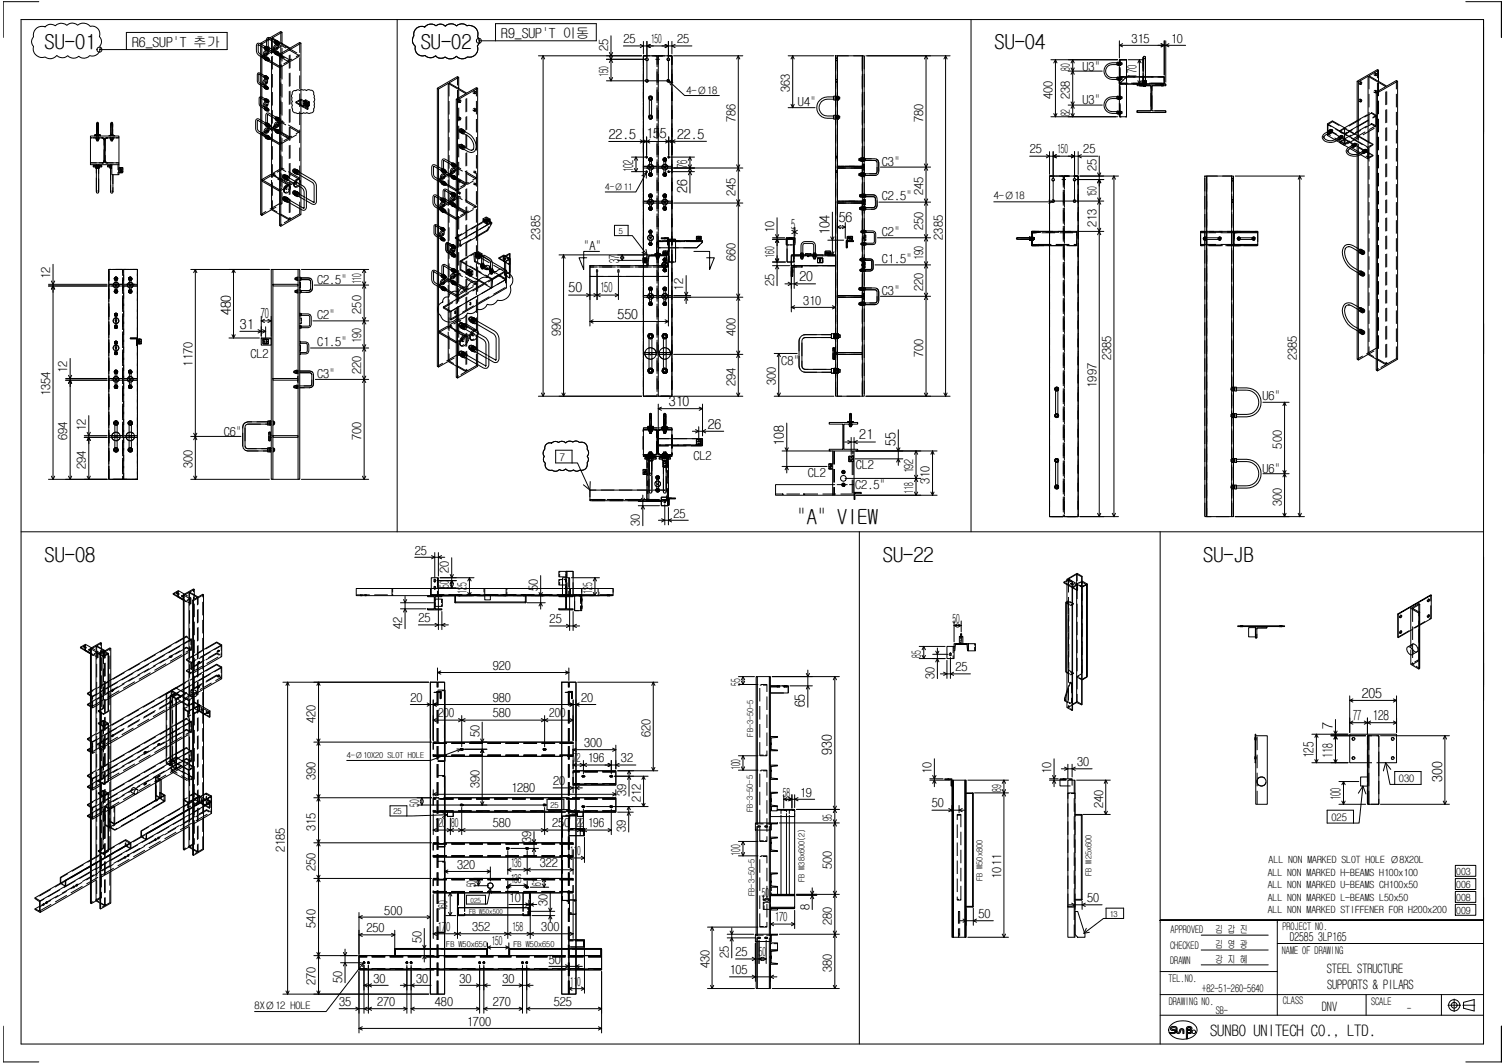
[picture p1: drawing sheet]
<svg xmlns="http://www.w3.org/2000/svg" width="420mm" height="297mm" viewBox="0 0 420 297" stroke-linecap="round" stroke-linejoin="round" font-family="sans-serif">
<defs><g id="words">
<g font-size="5.8">
<text x="12.4" y="13.8">SU-01</text>
<text x="117.6" y="13.8">SU-02</text>
<text x="277.8" y="13.8">SU-04</text>
<text x="222.5" y="146.3">&quot;A&quot; VIEW</text>
<text x="12.4" y="156.8">SU-08</text>
<text x="246.7" y="156.8">SU-22</text>
<text x="336.1" y="156.8">SU-JB</text>
</g>
<text font-size="4.4" x="338" y="289.2">SUNBO UNITECH CO., LTD.</text>
<g font-size="3.9">
<text x="140" y="10.6">R9_SUP'T 이동</text>
<text x="36.9" y="13.1">R6_SUP'T 추가</text>
<text x="170.1" y="38.7">22.5</text>
<text x="180.6" y="38.6">155</text>
<text x="189.1" y="38.7">22.5</text>
<text x="191.9" y="46.9" transform="rotate(-90 191.9 46.9)">76</text>
<text x="176.9" y="48" transform="rotate(-90 176.9 48)">102</text>
<text x="191.9" y="53.9" transform="rotate(-90 191.9 53.9)">26</text>
<text x="221" y="64">5</text>
<text x="231.7" y="65.7" transform="rotate(-90 231.7 65.7)">104</text>
<text x="234.3" y="62">56</text>
<text x="173" y="73.5" transform="rotate(-90 173 73.5)">37</text>
<text x="158.8" y="81.6">50</text>
<text x="167.7" y="81.6">150</text>
<text x="223.3" y="78.5">20</text>
<text x="64.5" y="88" transform="rotate(-90 64.5 88)">480</text>
<text x="72.9" y="88.8">70</text>
<text x="172.5" y="89">550</text>
<text x="67" y="91.7">31</text>
<text x="186.9" y="113.3">310</text>
<text x="197.7" y="119.6">26</text>
<text x="219" y="124.5" transform="rotate(-90 219 124.5)">108</text>
<text x="240" y="122.7">21</text>
<text x="250.1" y="124.5" transform="rotate(-90 250.1 124.5)">55</text>
<text x="224.9" y="197.5" transform="rotate(-90 224.9 197.5)">65</text>
<text x="380.4" y="194.8">205</text>
<text x="372.3" y="203.6" transform="rotate(-90 372.3 203.6)">7</text>
<text x="378" y="201">77</text>
<text x="383.5" y="201">128</text>
<text x="232.4" y="210.6" transform="rotate(-90 232.4 210.6)">930</text>
<text x="366.9" y="211.6" transform="rotate(-90 366.9 211.6)">125</text>
<text x="372.3" y="211.6" transform="rotate(-90 372.3 211.6)">118</text>
<text x="402.8" y="218.2" transform="rotate(-90 402.8 218.2)">300</text>
<text x="374.5" y="223.5" transform="rotate(-90 374.5 223.5)">100</text>
</g>
<g font-size="3.6">
<text x="370.6" y="271.6">STEEL STRUCTURE</text>
<text x="370.7" y="276.2">SUPPORTS &amp; PILARS</text>
<text x="369.2" y="282.2">DNV</text>
</g>
<g font-size="3.5">
<text x="316.1" y="11.9">315</text>
<text x="327.1" y="11.9">10</text>
<text x="169.9" y="14.2" transform="rotate(-90 169.9 14.2)">25</text>
<text x="174.2" y="12.1">25</text>
<text x="181.8" y="12.1">150</text>
<text x="189.1" y="12.1">25</text>
<text x="169.9" y="21.5" transform="rotate(-90 169.9 21.5)">150</text>
<text x="298.9" y="19.7" transform="rotate(-90 298.9 19.7)">80</text>
<text x="302.4" y="19.7">U3&quot;</text>
<text x="317.5" y="21.7" transform="rotate(-90 317.5 21.7)">170</text>
<text x="220.6" y="25.7" transform="rotate(-90 220.6 25.7)">363</text>
<text x="222.9" y="29.6">U4&quot;</text>
<text x="294" y="27.6" transform="rotate(-90 294 27.6)">400</text>
<text x="298.9" y="27.6" transform="rotate(-90 298.9 27.6)">238</text>
<text x="302.4" y="29">U3&quot;</text>
<text x="205.4" y="34.2" transform="rotate(-90 205.4 34.2)">786</text>
<text x="257.9" y="34.1" transform="rotate(-90 257.9 34.1)">780</text>
<text x="298.9" y="32.4" transform="rotate(-90 298.9 32.4)">82</text>
<text x="246.4" y="46.2">C3&quot;</text>
<text x="287.7" y="42.8">25</text>
<text x="295.3" y="42.8">150</text>
<text x="302.6" y="42.8">25</text>
<text x="306.3" y="47.8" transform="rotate(-90 306.3 47.8)">25</text>
<text x="205.4" y="54.7" transform="rotate(-90 205.4 54.7)">245</text>
<text x="246.4" y="56">C2.5&quot;</text>
<text x="257.9" y="54.5" transform="rotate(-90 257.9 54.5)">245</text>
<text x="306.3" y="55.1" transform="rotate(-90 306.3 55.1)">150</text>
<text x="216.3" y="65" transform="rotate(-90 216.3 65)">10</text>
<text x="246.4" y="66">C2&quot;</text>
<text x="257.9" y="64.3" transform="rotate(-90 257.9 64.3)">250</text>
<text x="306.3" y="63.3" transform="rotate(-90 306.3 63.3)">213</text>
<text x="150.9" y="66.9" transform="rotate(-90 150.9 66.9)">2385</text>
<text x="163" y="69.8">&quot;A&quot;</text>
<text x="216.3" y="71.9" transform="rotate(-90 216.3 71.9)">160</text>
<text x="263.4" y="66.9" transform="rotate(-90 263.4 66.9)">2385</text>
<text x="14" y="78" transform="rotate(-90 14 78)">12</text>
<text x="205.4" y="72.8" transform="rotate(-90 205.4 72.8)">660</text>
<text x="246.4" y="73.5">C1.5&quot;</text>
<text x="257.9" y="72.6" transform="rotate(-90 257.9 72.6)">190</text>
<text x="88.6" y="79.2">C2.5&quot;</text>
<text x="100.9" y="79.3" transform="rotate(-90 100.9 79.3)">110</text>
<text x="190.9" y="81.1" transform="rotate(-90 190.9 81.1)">12</text>
<text x="216.3" y="79.8" transform="rotate(-90 216.3 79.8)">25</text>
<text x="246.4" y="82.3">C3&quot;</text>
<text x="257.9" y="81.3" transform="rotate(-90 257.9 81.3)">220</text>
<text x="88.6" y="89.2">C2&quot;</text>
<text x="100.9" y="87.5" transform="rotate(-90 100.9 87.5)">250</text>
<text x="224.4" y="85">310</text>
<text x="100.9" y="95.8" transform="rotate(-90 100.9 95.8)">190</text>
<text x="156.6" y="93.9" transform="rotate(-90 156.6 93.9)">990</text>
<text x="205.4" y="93.9" transform="rotate(-90 205.4 93.9)">400</text>
<text x="69.9" y="99.9">CL2</text>
<text x="88.6" y="96.7">C1.5&quot;</text>
<text x="218.3" y="101.8">C8&quot;</text>
<text x="257.9" y="99.7" transform="rotate(-90 257.9 99.7)">700</text>
<text x="310.4" y="100.5" transform="rotate(-90 310.4 100.5)">2385</text>
<text x="362.3" y="100.5" transform="rotate(-90 362.3 100.5)">2385</text>
<text x="18.8" y="104.3" transform="rotate(-90 18.8 104.3)">12</text>
<text x="53.8" y="102.3" transform="rotate(-90 53.8 102.3)">1170</text>
<text x="88.6" y="105.6">C3&quot;</text>
<text x="100.9" y="104.5" transform="rotate(-90 100.9 104.5)">220</text>
<text x="205.4" y="107.7" transform="rotate(-90 205.4 107.7)">294</text>
<text x="216.7" y="107.6" transform="rotate(-90 216.7 107.6)">300</text>
<text x="14" y="110.6" transform="rotate(-90 14 110.6)">1354</text>
<text x="306.3" y="108.2" transform="rotate(-90 306.3 108.2)">1997</text>
<text x="352.7" y="111.8">U6&quot;</text>
<text x="18.8" y="122.9" transform="rotate(-90 18.8 122.9)">694</text>
<text x="24" y="120.2" transform="rotate(-90 24 120.2)">12</text>
<text x="62.5" y="121.6">C6&quot;</text>
<text x="100.9" y="122.8" transform="rotate(-90 100.9 122.8)">700</text>
<text x="358.1" y="125.2" transform="rotate(-90 358.1 125.2)">500</text>
<text x="24" y="130.9" transform="rotate(-90 24 130.9)">294</text>
<text x="53.8" y="130.8" transform="rotate(-90 53.8 130.8)">300</text>
<text x="193.7" y="128.3">CL2</text>
<text x="239.1" y="131">CL2</text>
<text x="352.7" y="132">U6&quot;</text>
<text x="225.6" y="133.1">CL2</text>
<text x="238.9" y="136.7">C2.5&quot;</text>
<text x="255.1" y="132.2" transform="rotate(-90 255.1 132.2)">192</text>
<text x="255.1" y="137.8" transform="rotate(-90 255.1 137.8)">118</text>
<text x="259.7" y="135" transform="rotate(-90 259.7 135)">310</text>
<text x="358.1" y="141.2" transform="rotate(-90 358.1 141.2)">300</text>
<text x="178.8" y="146.8" transform="rotate(-90 178.8 146.8)">30</text>
<text x="188.2" y="144.5">25</text>
<text x="115.9" y="154.8">25</text>
<text x="125.4" y="159.9" transform="rotate(-90 125.4 159.9)">20</text>
<text x="125.4" y="164.2" transform="rotate(-90 125.4 164.2)">50</text>
<text x="130.3" y="165.7" transform="rotate(-90 130.3 165.7)">125</text>
<text x="150.2" y="164.9" transform="rotate(-90 150.2 164.9)">50</text>
<text x="165.4" y="165.7" transform="rotate(-90 165.4 165.7)">125</text>
<text x="116.9" y="173.7">25</text>
<text x="153.5" y="174">25</text>
<text x="266.1" y="173.9">50</text>
<text x="112.4" y="175.6" transform="rotate(-90 112.4 175.6)">42</text>
<text x="257.3" y="183.6" transform="rotate(-90 257.3 183.6)">85</text>
<text x="137.7" y="187">920</text>
<text x="206.8" y="191.4" transform="rotate(-90 206.8 191.4)">55</text>
<text x="261.1" y="189.5" transform="rotate(-90 261.1 189.5)">30</text>
<text x="267" y="187.4">25</text>
<text x="114.6" y="195.9">20</text>
<text x="137.7" y="195.9">980</text>
<text x="162.3" y="195.9">20</text>
<text x="88.2" y="201.8" transform="rotate(-90 88.2 201.8)">420</text>
<text x="122.4" y="200.3">200</text>
<text x="137.7" y="200.3">580</text>
<text x="153.5" y="200.3">200</text>
<text x="133.9" y="205.8" transform="rotate(-90 133.9 205.8)">50</text>
<text x="163.2" y="208.6">300</text>
<text x="181.7" y="205.7" transform="rotate(-90 181.7 205.7)">620</text>
<text x="160.1" y="212.8">72</text>
<text x="164.2" y="212.8">196</text>
<text x="173.5" y="212.8">32</text>
<text x="206.8" y="214.9" transform="rotate(-90 206.8 214.9)">100</text>
<text x="300.9" y="213.9">30</text>
<text x="88.2" y="217.9" transform="rotate(-90 88.2 217.9)">390</text>
<text x="133.9" y="219.9" transform="rotate(-90 133.9 219.9)">390</text>
<text x="142.8" y="221">1280</text>
<text x="154.5" y="219.2">20</text>
<text x="260.2" y="216" transform="rotate(-90 260.2 216)">10</text>
<text x="279.7" y="221" transform="rotate(-90 279.7 221)">89</text>
<text x="293.7" y="216" transform="rotate(-90 293.7 216)">10</text>
<text x="117.1" y="225.2" transform="rotate(-90 117.1 225.2)">50</text>
<text x="174.9" y="222.3" transform="rotate(-90 174.9 222.3)">39</text>
<text x="179" y="223.9" transform="rotate(-90 179 223.9)">212</text>
<text x="218.7" y="222.4">58</text>
<text x="223.4" y="222.4">19</text>
<text x="260.3" y="225.4">50</text>
<text x="308.1" y="225.5" transform="rotate(-90 308.1 225.5)">240</text>
<text x="88.2" y="231.9" transform="rotate(-90 88.2 231.9)">315</text>
<text x="121.5" y="231">120</text>
<text x="126" y="231">80</text>
<text x="137.7" y="231">580</text>
<text x="154.2" y="231">250</text>
<text x="161.1" y="231">22</text>
<text x="164.2" y="231">196</text>
<text x="174.9" y="232.3" transform="rotate(-90 174.9 232.3)">39</text>
<text x="232.4" y="229.3" transform="rotate(-90 232.4 229.3)">95</text>
<text x="79.5" y="237.8" transform="rotate(-90 79.5 237.8)">2185</text>
<text x="148.4" y="235.3" transform="rotate(-90 148.4 235.3)">39</text>
<text x="159.2" y="238.8">110</text>
<text x="206.8" y="238.8" transform="rotate(-90 206.8 238.8)">100</text>
<text x="88.2" y="243.2" transform="rotate(-90 88.2 243.2)">250</text>
<text x="127.7" y="242.5">320</text>
<text x="142.7" y="242.1">136</text>
<text x="150.8" y="242.1">322</text>
<text x="232.4" y="242.7" transform="rotate(-90 232.4 242.7)">500</text>
<text x="279.7" y="245.3" transform="rotate(-90 279.7 245.3)">1011</text>
<text x="132.9" y="247.7" transform="rotate(-90 132.9 247.7)">50</text>
<text x="142.2" y="251.8">10</text>
<text x="142.7" y="246.4">136</text>
<text x="151.2" y="247.5" transform="rotate(-90 151.2 247.5)">61</text>
<text x="212.9" y="250.4">50</text>
<text x="303.7" y="251.8">50</text>
<text x="107.4" y="255.3">500</text>
<text x="125" y="254.4" transform="rotate(-90 125 254.4)">160</text>
<text x="152.9" y="253" transform="rotate(-90 152.9 253)">30</text>
<text x="216.4" y="257.2">170</text>
<text x="226.1" y="254" transform="rotate(-90 226.1 254)">8</text>
<text x="273.3" y="256.3">50</text>
<text x="88.2" y="259" transform="rotate(-90 88.2 259)">540</text>
<text x="102.4" y="260.3">250</text>
<text x="117.7" y="263.4" transform="rotate(-90 117.7 263.4)">50</text>
<text x="122.3" y="260">170</text>
<text x="131.9" y="260">352</text>
<text x="137.3" y="263.8">150</text>
<text x="143.1" y="260">158</text>
<text x="151.2" y="260">300</text>
<text x="232.4" y="258.2" transform="rotate(-90 232.4 258.2)">280</text>
<text x="153.3" y="269">50</text>
<text x="203.6" y="267.5" transform="rotate(-90 203.6 267.5)">25</text>
<text x="205.5" y="267">25</text>
<text x="212" y="267">50</text>
<text x="88.2" y="275.1" transform="rotate(-90 88.2 275.1)">270</text>
<text x="95.6" y="274.4" transform="rotate(-90 95.6 274.4)">50</text>
<text x="104.4" y="274.4">30</text>
<text x="116.3" y="274.4">30</text>
<text x="128.4" y="274.4">30</text>
<text x="140.4" y="274.4">30</text>
<text x="159.2" y="275.2">110</text>
<text x="198.2" y="270.3" transform="rotate(-90 198.2 270.3)">430</text>
<text x="203.8" y="271.9">105</text>
<text x="232.4" y="271.4" transform="rotate(-90 232.4 271.4)">380</text>
<text x="94.7" y="280.8">35</text>
<text x="105.4" y="280.8">270</text>
<text x="121.5" y="280.8">480</text>
<text x="137.7" y="280.8">270</text>
<text x="154.7" y="280.8">525</text>
<text x="130.4" y="286.3">1700</text>
</g>
<text font-size="3.4" x="360.3" y="262.8">D2585 3LP165</text>
<g font-size="3">
<text x="327" y="260.5">APPROVED</text>
<text x="339.5" y="260.6">김 갑 진</text>
<text x="358.3" y="259.7">PROJECT NO.</text>
<text x="326.9" y="264.9">CHECKED</text>
<text x="326.9" y="269.2">DRAWN</text>
<text x="339.5" y="268.8">강 지 혜</text>
<text x="339.5" y="264.6">김 영 광</text>
<text x="358.1" y="266.4">NAME OF DRAWING</text>
<text x="326.4" y="274">TEL.NO.</text>
<text x="326.5" y="280.5">DRAWING NO.</text>
<text x="335.9" y="276.9">+82-51-260-5640</text>
<text x="358.4" y="280.4">CLASS</text>
<text x="383" y="280.5">SCALE</text>
<text x="339.6" y="283">SB-</text>
<text x="393.1" y="282.6">-</text>
</g>
<g font-size="2.9">
<text x="191.8" y="26.2">4-Ø18</text>
<text x="277.6" y="55.6">4-Ø18</text>
<text x="156.4" y="128.7">7</text>
<text x="390.8" y="218.4">030</text>
<text x="371.9" y="229.2">025</text>
<text x="71.1" y="281.6">8XØ12 HOLE</text>
</g>
<g font-size="2.8">
<text x="354.2" y="244.6">ALL NON MARKED H-BEAMS H100x100</text>
<text x="354.4" y="240.8">ALL NON MARKED SLOT HOLE Ø8X20L</text>
<text x="406.8" y="244.3">003</text>
<text x="354.2" y="248">ALL NON MARKED U-BEAMS CH100x50</text>
<text x="354.2" y="251.4">ALL NON MARKED L-BEAMS L50x50</text>
<text x="406.8" y="248">006</text>
<text x="406.8" y="251.6">008</text>
<text x="354.2" y="254.8">ALL NON MARKED STIFFENER FOR H200x200</text>
<text x="406.8" y="255.2">009</text>
</g>
<text font-size="2.6" x="169.1" y="53.1">4-Ø11</text>
<g font-size="2.3">
<text x="172.9" y="65.4">5</text>
<text x="210.4" y="205.6" transform="rotate(-90 210.4 205.6)">FB-3-50-5</text>
<text x="96.9" y="211.5">4-Ø10X20 SLOT HOLE</text>
<text x="109.9" y="227.4">25</text>
<text x="153.8" y="225.5">25</text>
<text x="210.3" y="226.7" transform="rotate(-90 210.3 226.7)">FB-3-50-5</text>
<text x="274.5" y="246" transform="rotate(-90 274.5 246)">FB W50x800</text>
<text x="305" y="244.5" transform="rotate(-90 305 244.5)">FB W25x600</text>
<text x="210.8" y="250.1" transform="rotate(-90 210.8 250.1)">FB-3-50-5</text>
<text x="224.8" y="246.2" transform="rotate(-90 224.8 246.2)">FB W38x600(2)</text>
<text x="309.9" y="256">13</text>
<text x="124.7" y="264.4">FB W50x650</text>
<text x="143.5" y="264.3">FB W50x650</text>
</g>
<text font-size="2" x="131.5" y="252">025</text>
<text font-size="1.9" x="131.1" y="255.2">FB W50x500</text>
</g></defs>
<g fill="none" stroke="#000" stroke-width=".28">
<path d="M5.9 5.5h408.5v286h-408.5zM9.9 8.1a2.43 2.43 0 0 1 2.7-.6 2.06 2.06 0 0 1 2.9-.3 2.3 2.3 0 0 1 3.2-.1 2.15 2.15 0 0 1 3-.1 2.57 2.57 0 0 1 3.5 .4 2.15 2.15 0 0 1 2.6 2.8 1.95 1.95 0 0 1 .1 2.7 2.18 2.18 0 0 1-.6 2.2 2.18 2.18 0 0 1-2.2 .4 2.15 2.15 0 0 1-3.1 .2 2.2 2.2 0 0 1-3.1-.2 2.2 2.2 0 0 1-3 0 2.37 2.37 0 0 1-3.3 .4 2.5 2.5 0 0 1-3.2-2.9 1.89 1.89 0 0 1 0-2.7 2.52 2.52 0 0 1 .5-2.2zM10.8 .5h-9.9v10M27.8 13.8h35.7v-4.7h-28.2v4.7M73.7 13.4l-1.4-.9-.2 .2 .1-.2 .1 2.2 1.7 1.2M74 13l-1.7-.9h-.4l-.2 .3a3.8 3.8 0 0 0 .1 2.5l.5 .6 1.4 .8M74.1 14.5l.6-.3 .2 .1a.88 .88 0 0 1-1 1.2l-.1-.3zM74.4 13h-.4l-.2 .2-.1 .2 .3 .3M74.4 15.9l-.2-.1a.44 .44 0 0 0-.4 .7l.2 .1M74.5 13.3l-.2 .4M74.5 16.2l-.2 .1v.3M74.5 15.9l-.5 .4 .1 .4"/>
<path d="M74.7 13.2a.42 .42 0 0 0-.6 .1 .42 .42 0 0 0 .2 .6M74.7 16a.44 .44 0 0 0-.6 .2 .44 .44 0 0 0 .2 .6M74.7 14.2l-.3-.1a.83 .83 0 0 0-.8 .5 .83 .83 0 0 0 .3 .9M74.7 14.9l-.1 .3zM74.8 14.9l-.3-.2-.2 .2v.2l.3 .1M74.8 13.2h-.3l-.2 .3v.5M74.8 16.1l-.5 .3v.5M74.9 13.3a.43 .43 0 0 0-.5 .2 .43 .43 0 0 0 .1 .6v-.1M74.9 16.3v-.2a.45 .45 0 0 0-.5 .3 .45 .45 0 0 0 .1 .5M75 16.8l.3-.2-.2 .4zM75 10.9l1.6 .9M75 10.9l-.1 1.7 .2 .5 1.7 1.1"/>
<path d="M75 10.9h.1M75.1 13.5l-.3-.2-.4 .2v.5l.4 .1M75.1 16.3l-.5-.1-.2 .2v.4l.4 .2M75.1 13.7l.2 .3-.3 .1zM75.2 13.7l-.1-.2-.3 .2v.4h.2M75.2 16.6l-.1-.3-.3 .3v.4h.2M75.3 13.7h-.5l.2 .4M75.3 16.6l-.2-.1-.3 .1 .2 .4M75.3 13.9l1.3 .7M75.9 14.2v-3.5l4.9 2.8-2.7 1.6M75.9 10.7l-2.7 1.6M75.9 17.6v18.1"/>
<path d="M76.8 11.3l-1.4-.8h-.6l-.3 .6v1.9l-.5 .4 .1 .4M76.9 12.9l.6-.3 .2 .1a.82 .82 0 0 1-.1 .9 .82 .82 0 0 1-.9 .3zM77.2 11.4l-.4-.1-.2 .2-.1 .3 .3 .3M77.2 14.3l-.2-.1-.4 .2-.1 .3 .3 .3M77.3 14.6l-.2 .3M77.3 11.6l-.2 .2v.3M77.4 11.4l-.6 .4 .1 .4M77.4 14.3h-.3l-.3 .4 .1 .4M77.5 11.5a.44 .44 0 0 0-.5 .2 .44 .44 0 0 0 .1 .6M77.5 14.4a.42 .42 0 0 0-.5 .2 .42 .42 0 0 0 .1 .6M77.5 12.6l-.3-.2a.86 .86 0 0 0-.7 .6 .86 .86 0 0 0 .2 .9M77.5 13.3l.1 .2-.2 .1z"/>
<path d="M77.6 11.6l-.5 .3 .1 .5M77.6 14.4l-.5 .4 .1 .4M77.6 13.3l-.3-.2-.2 .2 .3 .3M77.6 12.4h.2M77.8 11.7l-.1-.1a.44 .44 0 0 0-.5 .3 .44 .44 0 0 0 .2 .5M77.8 14.6a.44 .44 0 0 0-.6 .1 .44 .44 0 0 0 .1 .6h.1M77.8 15.2l-.2 .1M77.9 11.8l-.5-.2-.1 .3-.1 .2 .4 .4M77.9 14.7l-.3-.2a.49 .49 0 0 0-.3 .7l.3 .2M78 12.1l.1 .3-.3 .1zM78 15l.1 .2-.3 .2zM78 12.1l-.1-.3-.3 .3v.4l.2-.1"/>
<path d="M78 14.9l-.1-.2-.3 .2v.5h.2M78.1 15h-.5l.2 .4M78.1 12.1l-.2-.2-.3 .2 .2 .4M78.1 15.4l-1.8-1.1-.6-.1-2.5 1.4v.4l4.9 2.9v-.4l-4.9-2.9M78.8 12.1v-3.1l-2.7 1.6 4.9 2.8 2.7-1.5 .4 .2v15.6M78.8 9l-.4-.2-5.6 3.3M84.1 12.1l-5.7 3.2-.3-.2v47.8l.3 .3v-47.9M111 5.5v143M116.4 7.8a2.17 2.17 0 0 1 2.3-.3 2.27 2.27 0 0 1 3.1-.3 1.89 1.89 0 0 1 2.6 .1 2.25 2.25 0 0 1 3.1-.1 2.1 2.1 0 0 1 2.9 0 2.43 2.43 0 0 1 3 3.1 1.84 1.84 0 0 1-.1 2.5 2.37 2.37 0 0 1-2.7 3.1 2.2 2.2 0 0 1-3.1-.2 2.36 2.36 0 0 1-3.2 .2 1.97 1.97 0 0 1-2.6-.3 2.15 2.15 0 0 1-3-.1 2.08 2.08 0 0 1-2.7-2.5 2.17 2.17 0 0 1-.4-3 2.15 2.15 0 0 1 .8-2.2zM133.8 11.4h32.8v-4.8h-28.2v4.8M150.4 15.6h28.8M151.7 15.6l-.4 .9"/>
<path d="M151.7 15.6l.4 .9M151.7 15.6v95M169.4 16.6h10.9M170.2 15.7l1 1.7M170.2 14.6l.5 1 .5-1M170.7 10v12.6M171.2 15.7l-1 1.7M178.9 12.4l.8 .4-.8 .5M179.7 11.6v3.5M180.7 11.6v4.5M181.7 12.4l-1 .4 1 .5M185.8 12.4l.9 .4-.9 .5"/>
<path d="M186.7 11.6v4.5M187.7 11.6v3.5M188.2 15.6h19.3M188.6 12.4l-.9 .4 .9 .5M193.3 12.8h-19.1M206.2 15.6v95M206.2 15.6l-.4 .9M206.2 15.6l.5 .9M220.2 15.6h12.8M221.4 15.6l-.4 .9M221.4 15.6l.5 .9M221.4 15.6v14.5"/>
<path d="M233.4 15.6h.5v95h-.5zM233.9 15.6h7M240.9 15.6h.5v95h-.5zM258.7 15.6v95M258.7 15.6l-.5 .9M258.7 15.6l.5 .9M264.2 15.6l-.5 .9M264.2 15.6l.4 .9M264.2 15.6v95M265.4 15.6h-23.5M271.3 5.5v143M293.6 16.7h18.6"/>
<path d="M294.9 16.7l-.5 .9M294.9 16.7l.4 .9M294.9 16.7v15.9M298.4 19.9h9.5M299.2 19l.5 .9M299.7 19.9l-.5 .8M299.7 19.9l.4 .8M299.7 16.7v15.9M299.7 16.7l-.5 .9M299.7 16.7l.4 .9M300.1 19l-.4 .9M312.1 18a2.5 2.5 0 0 0-3.2 1.3 1.87 1.87 0 0 0 1.8 2.4h1.4"/>
<path d="M312.1 17.5a2.95 2.95 0 0 0-3.6 1.6 2.3 2.3 0 0 0 2.2 3.1h1.4M312.1 17.4h.4v.8h-.4zM312.5 18h.2M312.5 17.5h.2M312.7 17.4h.4v.8h-.4zM312.7 12.7l.9 .4M312.7 11.4v4.8M313.1 17.5h.3v.5h-.3M313.6 12.2l-.9 .5M315.2 16.7h4.4M318.3 16.7l-.4 .9M318.3 16.7l.5 .9"/>
<path d="M318.3 16.7v6.8M324.4 12.2l.8 .5-.8 .4M325.2 11.4v9.6M325.7 11.4v11.5M326.6 12.2l-.9 .5 .9 .4M331.2 12.7h-18.5M385.1 19.6l-.3-.2-5.7 3.3v15.1M409.5 .5h9.9v10M414.4 5.5v121.1M25.3 38.5v7M25.3 38h7.9v.5h-3.8v7h3.8v.5h-7.9v-.5h3.8v-7h-3.8zM26.8 38.5h.9"/>
<path d="M26.8 38.6v.4h.8v-.4M26.8 38v-.3h.8v.3M26.9 37.6h-.4v.4l.3-.2M27 37.5l-.1 .2M27 34.7l.3-.2 .2 .2M27 39v.3h.5v-.3M27 37.7v-3.3l.3-.3 .2 .3v3.3M27.5 37.5l.1 .2M27.6 37.6h.4v.4l-.4-.2M28.5 38.5l.3 .1 .3 .5M30 38.5l-.5 .3-.1 .3M30.7 38.5h1"/>
<path d="M30.8 38.6v.4h.8v-.4M30.8 38v-.3h.8v.3M30.8 37.8l-.4 .2M31 34.7l.2-.2 .3 .2M31 39v.3h.5v-.3M31 37.7v-3.3l.2-.3 .3 .3v3.3M31.6 37.8l.4 .2M33.2 38.5v7M72.3 20.7h.1M72.3 20.7l1.4 .8M72.3 20.7l.1 2.4 1.5 .8M72.8 27.4h.1"/>
<path d="M72.8 27.4l1 .5M72.8 27.4v1.7l1.2 .9M73.9 21.1l-1.6-.8-.3 .1-.1 .4v1.8l.2 .7 1.6 1M73.9 22.6l.6-.4 .2 .2a.88 .88 0 0 1-1 1.2zM74 34.7l-2.1-1.1v2.3l.1 .4 2.2 1.4M74 27.6l-.9-.5-.7 .1a3.2 3.2 0 0 0 .2 2.4l1.2 .8M74.2 28.4h-.1a.85 .85 0 0 0-.2 1.4M74.2 34.3l-2.1-1.2-.6 .4-.1 2.4 .2 .7 2.4 1.5M74.3 21.2l-.4-.1-.2 .2v.2l.2 .3M74.3 24l-.6 .1v.2l.2 .3M74.3 21.4l-.2 .3M74.3 24.2l-.2 .3"/>
<path d="M74.3 36.2l.6-.4 .2 .1a.84 .84 0 0 1-.1 .9 .84 .84 0 0 1-.9 .3zM74.4 27.6h-.4l-.1 .2 .1 .4M74.4 30.1h-.5l.1 .5M74.4 21.2l-.4 .2-.1 .3 .2 .2M74.4 24l-.4 .3-.1 .2 .2 .2M74.5 27.9l-.2 .3M74.5 30.3l-.2 .3M74.5 21.3l-.3-.1-.2 .2v.5M74.5 24.1l-.3-.1-.2 .2v.5M74.5 22.2l-.3-.1a.86 .86 0 0 0-.7 .6 .86 .86 0 0 0 .2 .9M74.5 22.9l.1 .3-.2 .1zM74.6 27.6l-.4 .3-.1 .3 .2 .2"/>
<path d="M74.6 30.1l-.4 .2-.1 .3 .2 .2M74.6 22.9l-.3-.1-.2 .1 .3 .4M74.6 22h.1M74.6 24.8h.1M74.6 27.8l-.3-.2-.2 .3 .1 .5M74.6 30.2l-.3-.1-.2 .2 .1 .5M74.6 28.5l-.2 .1a.87 .87 0 0 0-.3 1.4 1.02 1.02 0 0 0 .7-1.4M74.6 29.2l.2 .1-.3 .2zM74.6 21.3l-.4 .2-.1 .3 .2 .3M74.6 24.1l-.4 .3-.1 .3 .2 .1M74.6 34.4l-.2-.2-.4 .3v.3l.3 .3M74.6 37.8l-.2-.1-.4 .2v.3l.3 .3"/>
<path d="M74.7 21.4l-.3-.1-.2 .2v.6M74.7 24.9l-.3-.1 .4-.5 .1 .3-.2-.1-.2 .2 .3 .2M74.7 24.3l-.1-.2-.4 .2v.5M74.7 34.6l-.2 .5M74.7 38.1l-.2 .3M74.7 30.9h.1M74.8 29.2l-.3-.2-.2 .2v.2l.2 .1M74.8 27.8l-.4 .2-.1 .3 .2 .2M74.8 30.2l-.4 .2-.1 .3 .2 .2M74.8 34.4l-.5 .4v.4M74.8 37.8h-.3l-.2 .4v.4M74.8 27.9l-.3-.1-.2 .2 .1 .5"/>
<path d="M74.8 30.3l-.3-.1-.2 .2 .1 .5M74.8 21.5l-.2-.1-.3 .2v.4l.2 .1M74.8 24.3l-.2-.1-.3 .2v.4l.2 .1M74.8 28.4l-.1 .1M74.9 21.8l-.1 .3zM74.9 24.6l.1 .1-.2 .2zM74.9 35.8l-.3-.2a.83 .83 0 0 0-.7 .6 .83 .83 0 0 0 .2 .9M74.9 36.5l.2 .1-.3 .3zM74.9 21.7l-.1-.2-.3 .2v.4h.2M74.9 34.5a.45 .45 0 0 0-.5 .2 .45 .45 0 0 0 .1 .6M74.9 37.9a.45 .45 0 0 0-.5 .2 .45 .45 0 0 0 .1 .6v-.1M75 21.8h-.4l.2 .3"/>
<path d="M75 28l-.4-.1-.2 .2-.1 .2 .4 .3M75 30.4l-.4-.1-.2 .2v.4l.3 .1M75 28.2l.2 .1-.3 .3zM75 30.6l.2 .1-.3 .3zM75 34.5l-.4 .2-.1 .6M75 37.9l-.5 .4v.4M75 36.5l-.3-.1-.2 .1 .3 .4M75.1 28.2l-.1-.2-.3 .2v.4l.2-.1M75.1 30.6l-.1-.2-.3 .2-.1 .3h.3M75.1 35.3h.1M75.1 28.2h-.4l.2 .4M75.1 30.6h-.4l.2 .4"/>
<path d="M75.2 34.7a.42 .42 0 0 0-.6 .1 .42 .42 0 0 0 .2 .6M75.2 38.1a.44 .44 0 0 0-.6 .1 .44 .44 0 0 0 .1 .6h.1M75.2 38.7l-.1 .1M75.4 34.8l-.6-.2-.2 .7 2.2 1.2M75.4 38.2l-.6-.1-.2 .2v.4l.4 .2M75.4 35.1l.2 .1-.3 .3zM75.4 38.5l.2 .1-.3 .3zM75.4 35v-.2l-.4 .2v.5l.2-.1M75.4 38.4v-.2l-.4 .2v.5h.2M75.5 35.1l-.2-.2-.2 .2 .2 .4M75.5 38.5h-.4l.2 .4M75.5 35.2l1.5 .9"/>
<path d="M75.9 39.1v9.6M76.8 33.1l-2-1.1h.1l-.2 .1 .1 2.3M77 32.7l-1.8-1.1h-.7l-.2 .6v2.1M77.2 34.5l.5-.3 .2 .1a.88 .88 0 0 1-.9 1.2l-.1-.3zM77.3 33.4h.1M77.3 36.8h.1M77.5 32.8l-.5-.2-.1 .3-.1 .2 .2 .3M77.5 36.2l-.5-.1-.1 .2-.1 .3 .2 .3M77.5 33l-.2 .4M77.5 36.4l-.2 .4M77.5 33h.1M77.5 36.4h.1"/>
<path d="M77.6 32.8l-.5 .3v.5M77.6 36.2l-.5 .3v.5M77.7 32.9a.44 .44 0 0 0-.5 .1 .44 .44 0 0 0 .1 .6M77.7 36.3a.44 .44 0 0 0-.5 .2 .44 .44 0 0 0 .1 .5M77.7 34.2l-.3-.2a.83 .83 0 0 0-.7 .6 .83 .83 0 0 0 .3 .9M77.7 34.9l.1 .1-.2 .3zM77.8 34.9l-.5-.1v.3l.3 .2M77.8 32.9h-.2l-.3 .4 .1 .4M77.8 36.3h-.2l-.3 .4 .1 .4M77.8 37.1h.2M78 33.1a.43 .43 0 0 0-.6 .1 .43 .43 0 0 0 .1 .6l.1-.1M78 36.5l-.2-.2-.3 .2-.2 .5 .3 .2"/>
<path d="M78 33.7h-.2M78.1 36.9l-1.8-1.1-.6-.1-2.5 1.4v.4l4.9 2.9v-.4l-4.9-2.9M78.2 33.2l-.4-.2-.3 .2v.5l.3 .2M78.2 36.6l-.4-.2-.3 .2-.1 .3 .4 .4M78.2 33.4l.1 .3-.2 .2zM78.2 36.9l.1 .2-.2 .2zM78.2 33.4v-.2l-.4 .2v.5l.2-.1M78.2 36.8v-.2l-.4 .2v.5l.2-.1M78.3 36.8l-.5 .1 .3 .4M78.3 33.4h-.5l.3 .5M81.7 25.6l.3-.2 .6-.1a.77 .77 0 0 1 1.1 0 .67 .67 0 0 1 1-.1l.6-.1 .3 .2a1.45 1.45 0 0 1 2 .4l.2 1.2-.1 .4a.77 .77 0 0 1-.1 1.1l.2 .5v1l-.2 .5a1.13 1.13 0 0 1-.6 1.2 1.13 1.13 0 0 1-1.3-.2l-.4 .2-.6-.1a.82 .82 0 0 1-1.1 0l-.5 .2-.4-.2a.84 .84 0 0 1-1-1.1l-.2-.5 .2-.5a.77 .77 0 0 1 0-1.1l-.2-.4 .1-.6a.72 .72 0 0 1 .1-1.1zM82.7 28.5v.2l2 1.1 1.2-.7v1.5"/>
<path d="M84.1 29.5v30.4l-5.7 3.3M84.7 28.3l1 .6 .4-.2v1l-.4 .2v-1M84.8 28.9l.2 .2zM85.4 28.3v.2l.2-.3 .2 .2-.4 .1zM85.7 28.5l.4 .2 .3-.2-1-.6-.4 .2 .4 .2-.4-.2-.3 .2v1l1 .6M85.7 28.5l.4 .2v1l.3-.2v-1M85.8 29.4l-.1 .1M86.1 28.8v1.6l-.2 .2-3.2-2.1 1.4-.8 2 1.1-1.4 .8M86.1 28.7l.2 .3M125.2 23.3l-2.7 1.5M127.5 27.7l2.7-1.5-5-2.9v25.3M127.8 27.9l-.3-.2v55.9"/>
<path d="M128.1 24.7v-3.1l-2.7 1.6 5 2.8 2.7-1.5 .3 .1v46.3M128.1 21.6l-.3-.2-5.6 3.2M128.4 28.2h-.1M128.4 28.2l.3-.2 .1 .2-.3 .4-.2-.2zM128.4 33.1h-.1M128.5 32.9l.3 .2-.4 .4zM128.6 36l-.4 .2 .1 .4M129.2 36.4l-.3 .1v.3M129.2 36.1l-.3-.2-.5 .5v.4l.3 .2M129.4 36.7v-.5a.53 .53 0 0 0-.6 .3 .53 .53 0 0 0 .1 .6M129.4 36.8l.2-.1a4.6 4.6 0 0 1 3.4 4.8 1.4 1.4 0 0 1-2.3 .8l-1.3-.7v-.4l.3-.2a3.1 3.1 0 0 0 2.2 1h-.2l.5-.4v.2a3.3 3.3 0 0 0-1.5-3.9l-1.3-.7zM129.8 36.4l-.6-.1-.3 .4v.4l.3 .2"/>
<path d="M130 36.8l-.2-.4-.4 .3-.2 .6h.4M132.5 25.8l.3-.2 .2 .1-.2 .5h-.3zM132.5 30.6l.3-.2 .2 .2-.5 .5zM132.6 25.7l-.1 .1M132.6 30.6l-.1 .1M133.4 24.6l-5.6 3.3v55.5M169.4 22.6h10.9M170.2 21.6l.5 1M171.2 21.6l-.5 1M178.9 39l.8 .5-.8 .4M179.7 38.2v3.5M179.7 39l.9 .5"/>
<path d="M180.6 39.5l.9 .4M180.6 38.2v5.2M180.6 39.5l-.9 .4M181.4 27.8a.55 .55 0 0 1-.1-.8 .55 .55 0 0 1 .8 0 .55 .55 0 0 1 0 .8M181.4 32.3a.56 .56 0 0 0-.1 .8 .56 .56 0 0 0 .9 0 .56 .56 0 0 0-.1-.8M181.4 27.2l.5-.1 .1 .3v5.3l-.3 .3-.3-.3zM181.5 39l-.9 .5M185.9 39l.9 .5h-16.7M186.8 38.2v5.2M187 22.7l4.3 4h9.7M187 22.7l.3 1M187 22.7l1 .3"/>
<path d="M187.7 38.2v4.2M187.7 39l-1.8 .9M188.6 39l-.9 .5 .9 .4M197.4 39.5h-10.6l.9 .4M220.2 30.1h7.5M221 29.1l.4 1M221.9 29.1l-.5 1M232.9 27.7a3.3 3.3 0 0 0-3.8 1.2 2.35 2.35 0 0 0 2.1 3.5h1.7M232.9 27.1a4.1 4.1 0 0 0-4.3 1.4 2.98 2.98 0 0 0 2.6 4.5h1.7M232.9 26.8h.5v1.1h-.5zM232.9 32.2h.5v1.1h-.5zM233.4 27.7h.3"/>
<path d="M233.4 27.1h.3M233.4 33h.3M233.4 32.4h.3M233.7 26.8h.5v1.1h-.5zM233.7 32.2h.5v1.1h-.5zM234.2 27.1h.4v.6h-.4M234.2 32.4h.4v.6h-.4M293.6 32.6h18.6M294.4 31.7l.5 .9M295.3 31.7l-.4 .9M298.4 29.3h9.5M299.2 28.4l.5 .9"/>
<path d="M299.2 31.7l.5 .9M299.7 29.3l-.5 .9M299.7 29.3l.4 .9M300.1 28.4l-.4 .9M300.1 31.7l-.4 .9M312.1 27.5a2.5 2.5 0 0 0-3.2 1.3 1.87 1.87 0 0 0 1.8 2.4h1.4M312.1 27a2.95 2.95 0 0 0-3.6 1.6 2.3 2.3 0 0 0 2.2 3.1h1.4M312.1 26.8h.4v.9h-.4zM312.1 31h.4v.8h-.4zM312.1 21.5h.4v.9h-.4zM312.5 27h.2M312.5 27.5h.2"/>
<path d="M312.5 31.7h.2M312.5 31.2h.2M312.5 22.2h.2M312.5 21.7h.2M312.7 26.8h.4v.9h-.4zM312.7 31h.4v.8h-.4zM312.7 21.5h.4v.9h-.4zM312.7 21.5v2M313.1 27h.3v.5h-.3M313.1 31.2h.3v.5h-.3M313.1 21.7h.3v.5h-.3M317.7 23.5h8v.4h-3.9v7h3.9v.5h-8v-.5h3.8v-7h-3.8z"/>
<path d="M317.9 22.5l.4 1M318.8 22.5l-.5 1M319.1 23.3h1.1v.5h-1.1zM319.1 22.6h1.1v.5h-1.1zM319.4 23.8v.3h.6v-.3M319.4 23.1v.2h.3M319.7 22.6h-.3v-6.6l.3-.3 .3 .3v6.6M320 23.1v.2M325.2 23.5v-2h-10.5v-4.8h-2v15.9h2v-9.1h4.9M369.7 37.6l1.3-.9 .3 .1v.3l-1 .6-.4 .4v.4l-.1-.1a2.4 2.4 0 0 0 3.2 .5l1-.5 .3 .3a3.1 3.1 0 0 1-4.9-.2zM369.9 38.1l-.1 .2 .1-.2M370.9 36.8l.3-.3 .3 .4v.4l-.4-.1"/>
<path d="M371 36.7v.3l.3 .1M371 36.5l.3-.1 .3 .1 .2 .4-.3 .4M371.3 36.4a.39 .39 0 0 1 .6 .1 .39 .39 0 0 1-.2 .5M371.5 36.2h.4l.3 .2v.4l-.3 .2M371.5 36.4l.3 .2v.2M372 36.2l.3 .1-.1 .3M372.2 33.7v.3M372.2 36.8v.2M373.8 38.5l.2-.3 .4 .4v.3h-.3M374 38.2l.2-.1 .4 .1 .1 .4-.3 .3M374 38.4l.2 .4M374.2 36.5l1.4 .8"/>
<path d="M374.2 39.8l1.4 .8M374.3 38.1a.39 .39 0 0 1 .5 .1 .39 .39 0 0 1-.1 .5M374.4 37.9l.5-.1 .2 .3v.4l-.3 .2M374.5 38.1l.2 .4M374.9 37.9l.3 .1v.3M379.1 35.3l-2.1 1.2 6.5 3.8-1.2 1v2.6l1.2-.6M379.1 33.7l-3.5 2-3.4-2-1.4 .9M379.1 22.7l.4 .2M380 23.2l.4-.3v.2l-.2 .5-.3-.2zM380.1 23.1l-.1 .1M380.1 28l-.1 .1M380.2 27.9l.2 .1-.4 .4z"/>
<path d="M382.2 21.3l-2.7 1.6v15M383.1 31.4v.2M383.1 34.5v.2M384.3 20.7l-.1 .1M384.4 20.5l.3 .2-.4 .4zM384.5 25.7l2.6-1.5-4.9-2.9v18.2M385.1 22.7v-3.1l-2.7 1.6 5 2.8 2.7-1.5 .3 .2v77.6l-5.6 3.2M390.4 22.7l-5.6 3.2-.3-.2v77.6l.3 .2v-77.6M26.6 46.2h-.6v.4h.7M26.6 46.2l1.3 .1zM26.7 46.3v.6h1.1v-.6M26.9 46.9v6.7l.4 .3 .3-.3v-6.7"/>
<path d="M26.9 46v.2M27.6 46v.2M27.9 46.2h.5v.4h-.6M29.1 44.9l-.3 .5-.3 .1M29.4 44.9l.3 .5 .3 .1M30.6 46.2h-.5v.4h.6M30.7 46.3v.6h.5h-.3v6.7l.3 .3 .3-.3v-4.8M30.9 46v.2h.3l-.6 .1h.6M31.2 46v2.8h2v-2.8M33.2 46.8h.5l-.2 .7 .2 .7h-.5zM33.2 47v.2M33.7 47v.2"/>
<path d="M33.8 46.8h.5v1.4h-.5l.2-.7zM33.8 47.8v.2M34.3 47.8v.2M75.9 58.5l-2.7 1.6-.4-.2v-47.8l.4 .2v47.8M75.9 52.1v6.4l2.2 1.4M78.1 49.9l-1.8-1.1-.6-.1-2.5 1.4v.4l4.9 2.9v-.4l-4.9-2.9M79.2 48.9l-.2 .4M79.2 55l-.2 .4M79.9 48.9l-.4-.2-.4 .2-.1 .7 .4 .2M79.9 55.1l-.4-.2-.5 .4v.5l.4 .2M80 52.1l.6-.4 .3 .1a1.35 1.35 0 0 1-1.2 2 1.16 1.16 0 0 1 .3-1.7zM80 49.2l-.4 .5"/>
<path d="M80 55.4l-.4 .4M80.1 49l-.6 .5 .1 .5M80.1 55.1l-.6 .5 .1 .6M80.2 49.1l-.2-.2-.5 .2-.2 .6 .2 .3M80.2 55.2l-.2-.2-.5 .3-.2 .5 .2 .3M80.3 49.1h-.3l-.4 .5 .2 .5M80.3 55.2h-.3l-.4 .5 .2 .5M80.3 49.8l.4-.2 3.9 2.3a2.22 2.22 0 0 1 1 1.7v4.3l-.2 .5a.8 .8 0 0 1-1.1 .2l-4-2.4 .4-.4 4.2 2.3 .1-4.5-.3-.7-.4-.4-4-2.3zM80.3 50.2h.2M80.3 56.3h.2M80.5 49.3a.53 .53 0 0 0-.7 .2 .53 .53 0 0 0 .2 .7M80.5 55.4a.51 .51 0 0 0-.7 .2 .51 .51 0 0 0 .2 .7"/>
<path d="M80.7 49.4l-.6-.2-.3 .4v.5l.4 .2M80.7 55.5l-.6-.2-.3 .5v.4l.4 .2M80.9 49.7l-.2-.3-.5 .5v.4h.4M80.9 55.9l-.2-.4-.5 .5v.4h.4M80.9 51.8a1.07 1.07 0 0 0-1.7 .9v.8l.5 .3M82 51.1a.77 .77 0 0 0 .5 1.1M82 47.2l-.2 .5M82 53.3l-.2 .5M82.3 51.3v.4l.2 .5h.6l.3-.3M82.6 50.8l.5-.6h.6a.98 .98 0 0 1 .1 1.2M82.7 47.3l-.4-.2-.3 .2-.2 .7 .4 .2M82.7 53.4l-.4-.2-.3 .2-.2 .5 .4 .4"/>
<path d="M82.8 47.6l-.3 .4M82.8 53.7l-.3 .4M82.9 47.3l-.6 .5 .2 .6M82.9 53.5l-.6 .5 .2 .6M83 47.4l-.4-.1-.2 .2-.2 .6 .1 .2M83 53.6l-.2-.2-.4 .2-.2 .6 .1 .2M83.1 47.5l-.5 .2-.2 .5 .1 .3M83.1 53.6h-.3l-.3 .5v.5M83.2 48.6h.2M83.3 47.7a.51 .51 0 0 0-.7 .2 .51 .51 0 0 0 .2 .7M83.3 53.8a.53 .53 0 0 0-.7 .2 .53 .53 0 0 0 .2 .7M83.4 54.7h-.2"/>
<path d="M83.5 47.8l-.4-.3-.4 .3-.1 .6 .4 .3M83.5 53.9l-.4-.2-.4 .2-.1 .7 .4 .2M83.7 50.2a.83 .83 0 0 0-1.4 .4M83.7 48.1l-.2-.3-.4 .2-.1 .7h.4M83.7 54.2l-.2-.3-.4 .2-.1 .7h.4M84.7 58.1l.3-.1zM85 54.9l-1.5-.8-.3 .2v.4l1.8 1M85.6 55.3l2.1 1.2h-.2l.3-.2-.1 .2v-4.9l-.3-.6-4.2-2.4v-.4l.3-.2 4 2.3a2.02 2.02 0 0 1 .9 1.6v4.3a.78 .78 0 0 1-.4 .8 .78 .78 0 0 1-.9-.1l-1.5-.9M121.2 46.4h.1M121.2 46.4l2 1.1M121.2 46.4v2.7l2.2 1.4M121.5 54.9v1.9l.4 .6 1.4 .8"/>
<path d="M121.5 54.9h.1M121.5 54.9l1.6 .8M123.3 55.3l-1.4-.8-.7-.1-.3 .6 .1 1.9a2.82 2.82 0 0 0 2.1 1.7M123.4 56.9l.6-.4a.83 .83 0 0 1 .1 1 .83 .83 0 0 1-.9 .4zM123.5 48.9l.6-.3a.8 .8 0 0 1 .1 1 .8 .8 0 0 1-.9 .4zM123.7 55.4l-.2-.2-.4 .3-.1 .3 .3 .2M123.7 58.2h-.4l-.2 .2-.1 .2 .3 .3M123.7 55.6l-.1 .4M123.8 58.5l-.2 .1v.3M123.8 47.2l-.4-.1-.2 .2-.1 .3 .3 .3M123.8 50.6l-.4-.1-.2 .2-.1 .3 .3 .3M123.9 58.2l-.6 .4 .1 .5"/>
<path d="M123.9 57.4l.2-.1-.1 .3zM123.9 47.5l-.2 .1v.2M123.9 44.8l.1 2.4h-.3l-.3 .4 .1 .4M123.9 50.8l-.2 .5M123.9 44.8v.1zM124 55.5a.42 .42 0 0 0-.5 .2 .42 .42 0 0 0 .1 .5M124 58.4a.44 .44 0 0 0-.6 .2 .44 .44 0 0 0 .2 .5M124 56.5l-.3-.1a.86 .86 0 0 0-.7 .6 .86 .86 0 0 0 .2 .9M124 50.6h-.3l-.3 .4 .1 .4M124 49.4h.2l-.1 .3zM124 44.8l2 1.1M124.1 55.5l-.5 .4 .1 .4"/>
<path d="M124.1 58.4l-.5 .4 .1 .4M124.1 57.2l-.3-.1-.2 .1v.2l.3 .2M124.1 47.3a.44 .44 0 0 0-.5 .2 .44 .44 0 0 0 .1 .6M124.1 50.7a.44 .44 0 0 0-.5 .2 .44 .44 0 0 0 .1 .6M124.1 48.6l-.3-.1a.86 .86 0 0 0-.7 .5 .86 .86 0 0 0 .2 1M124.1 59.2h.1M124.2 47.3l-.5 .4v.4M124.2 50.8l-.5 .3v.5M124.2 49.4l-.3-.2-.2 .1 .3 .4M124.2 55.7a.44 .44 0 0 0-.5 .1 .44 .44 0 0 0 0 .6l.2-.1M124.2 58.5a.44 .44 0 0 0-.5 .2 .44 .44 0 0 0 .2 .6M124.2 56.3h-.1"/>
<path d="M124.3 53.2l1.6 .9M124.3 53.2h.1M124.3 53.2l.1 2.2 1.7 1.2M124.4 47.5a.44 .44 0 0 0-.6 .1 .44 .44 0 0 0 .1 .6h.1M124.4 50.9a.44 .44 0 0 0-.6 .2 .44 .44 0 0 0 .1 .5h.1M124.5 55.8l-.4-.2a.49 .49 0 0 0-.4 .7l.3 .2M124.5 58.7l-.6-.2-.2 .2v.3l.3 .4M124.5 56l.1 .3-.3 .2zM124.5 59l.1 .2-.3 .2zM124.5 56v-.2l-.5 .2v.5l.3-.1M124.5 58.9v-.2l-.5 .2v.5l.3-.1M124.5 47.6l-.5-.1-.1 .6 2.1 1.3"/>
<path d="M124.5 51.1l-.3-.3a.49 .49 0 0 0-.3 .8l.3 .1M124.6 56h-.5l.2 .5M124.6 58.9l-.2-.1-.3 .2 .2 .4M124.6 47.9l.1 .3-.2 .1zM124.6 51.3l.1 .3-.2 .1zM124.6 56.3l1.3 .7M124.6 47.8l-.1-.2-.3 .2v.5h.2M124.6 51.3l-.1-.2-.3 .2v.4h.2M124.7 47.9h-.5l.3 .4M124.7 51.3h-.5l.3 .4M124.7 48l1.5 .9M125.2 52v4.6"/>
<path d="M125.2 59.9v18.2M126.1 53.7l-1.4-.8-.6-.1-.3 .6 .1 2h-.3l-.3 .4 .1 .4M126.2 55.2l.6-.3 .2 .1a.84 .84 0 0 1-.1 .9 .84 .84 0 0 1-.9 .3zM126.2 45.5l-2.2-1.1-.5 .3-.1 2.4-1.8-1-.7-.1-.2 .2-.1 2.5 .2 .7 .5 .5 1.9 1.1M126.4 47.3l.5-.3 .2 .1a.88 .88 0 0 1-.9 1.2l-.1-.3zM126.5 53.7l-.3-.1-.3 .2v.3l.2 .3M126.5 56.6l-.2-.1-.4 .2v.3l.2 .3M126.6 54l-.2 .4M126.6 56.9l-.2 .4M126.7 53.8l-.5 .3v.4M126.7 56.6l-.5 .4v.4M126.7 45.6l-.4-.1-.2 .2-.1 .3 .2 .3"/>
<path d="M126.7 49l-.4-.1-.2 .2-.1 .3 .2 .3M126.7 45.8l-.2 .4M126.7 49.2l-.2 .5M126.8 54.9l-.3-.2a.83 .83 0 0 0-.7 .6 .83 .83 0 0 0 .2 .9M126.8 55.6l.1 .2-.2 .2zM126.8 45.6l-.5 .4 .1 .4M126.8 49l-.5 .4 .1 .4M126.8 53.8a.45 .45 0 0 0-.5 .2 .45 .45 0 0 0 .1 .6M126.8 56.8a.45 .45 0 0 0-.5 .2 .45 .45 0 0 0 .1 .5M126.9 53.9h-.2l-.3 .4v.4M126.9 56.8h-.2l-.3 .3v.5M126.9 55.6l-.3-.1-.2 .1 .3 .4"/>
<path d="M126.9 47l-.3-.2a.87 .87 0 0 0-.7 .6 .87 .87 0 0 0 .3 .9M126.9 47.7l.1 .3h-.2zM127 45.7a.45 .45 0 0 0-.6 .1 .45 .45 0 0 0 .1 .6M127 49.1a.45 .45 0 0 0-.6 .2 .45 .45 0 0 0 .1 .6M127 54.7h.1M127 47.7l-.3-.2-.2 .2v.2l.3 .1M127 45.7l-.4 .2-.2 .4 .2 .2M127 49.1l-.4 .2-.2 .4 .2 .3M127 57.6h.1M127.1 54.1l-.1-.2a.45 .45 0 0 0-.5 .3 .45 .45 0 0 0 .2 .5M127.1 56.9a.44 .44 0 0 0-.6 .2 .44 .44 0 0 0 .1 .6l.1-.1M127.1 46.5h.1"/>
<path d="M127.1 50h.1M127.2 45.9a.43 .43 0 0 0-.6 .1 .43 .43 0 0 0 .1 .6h.1M127.2 49.3v-.1a.45 .45 0 0 0-.6 .2 .45 .45 0 0 0 .2 .6M127.3 54.1l-.6-.1-.2 .2v.5l.4 .1M127.3 57.1l-.3-.2-.5 .2v.5l.4 .1M127.3 54.4l.1 .1-.2 .3zM127.3 57.3l.1 .1-.2 .3zM127.3 49.8h.3l-.2 .3zM127.3 54.4v-.3l-.4 .3v.4h.2M127.3 57.3v-.2l-.4 .2v.4h.2M127.4 57.3h-.4l-.1 .2 .3 .2M127.4 54.4l-.2-.1-.2 .1-.1 .2 .3 .2"/>
<path d="M127.4 46l-.3-.2-.4 .3v.4l.3 .2M127.4 49.4l-.5-.2-.2 .2v.5l.3 .2M127.4 46.3l.2 .1-.3 .3zM127.5 46.2l-.1-.2a.49 .49 0 0 0-.4 .7l.2-.1M127.5 49.6l-.1-.2-.4 .3v.4l.2-.1M127.5 49.8l-1.9-1.1-.5-.1-2.6 1.4v.4l5 2.9v-.4l-5-2.9M127.5 57.7l-1.9-1-.5-.1-2.6 1.4v.4l5 2.9v-.4l-5-2.9M127.5 49.7l-.2-.2-.2 .2-.1 .2 .3 .2M127.5 46.3h-.4l-.1 .1 .3 .3M128.4 50.5h.2l-.2 .3zM128.4 53.8h.2l-.2 .3zM128.6 40.4l-.4 .1 .1 .4"/>
<path d="M129.2 40.7l-.3 .2v.3M129.2 40.5l-.3-.2-.4 .2-.2 .5 .4 .4M129.4 41v-.4a.53 .53 0 0 0-.6 .2 .53 .53 0 0 0 .1 .7M129.8 40.8l-.6-.2-.3 .5v.4l.3 .2M130 41.1l-.2-.3-.4 .2-.2 .7h.4M132.8 47.9l.2 .1-.3 .3zM132.8 51.3h.2l-.3 .3zM176.4 47.9h3.8M176.4 43.9h3.8M177.2 47l.5 .9M177.7 43.9l-.5 .8M177.7 43.9l.4 .8"/>
<path d="M177.7 43.9v4M178.1 47l-.4 .9M180.5 47.8h.3v.3h-.3zM180.6 48.2l-3 5.4h-8.5M180.6 48.2l-1.3 .9M180.6 48.2l-.1 1.5M181.5 45v.9M181.5 47.4v.9M181.5 55.1v.6M181.5 57.1v.7M181.6 46.5h.3v.3h-.3zM182 45v.9"/>
<path d="M182 47.4v.9M182 55.1v.6M182 57.1v.7M185.5 45v.9M185.5 47.4v.9M185.5 55.1v.6M185.5 57.1v.7M185.6 46.5h.2v.3h-.2zM186 45v.9M186 47.4v.9M186 55.1v.6M186 57.1v.7"/>
<path d="M186.6 47.8h.4v.3h-.4zM187.3 47.9h6.7M187.3 43.9h6.7M188.2 46.9h19.3M188.2 56.7h19.3M192.3 46l.9 1.8M192.3 48.8l.4-.9 .5 .9M192.7 43.9l-.4 .8M192.7 43.9l.5 .8M192.7 43.9v10M193.2 46l-.9 1.8M205.8 46l.4 .9"/>
<path d="M205.8 55.8l.4 .9M206.2 56.7l-.4 .9M206.2 56.7l.5 .9M206.2 46.9l-.4 .9M206.2 46.9l.5 .9M206.7 46l-.5 .9M206.7 55.8l-.5 .9M232.5 59.2v12M233.9 46.4h7v.5h-7zM233.9 56.2h7v.5h-7zM240.3 44.3h-.3v.5h.3M240.3 48.5h-.3v.5h.3"/>
<path d="M240.5 54.4h-.3v.5h.3M240.5 58h-.3v.4h.3M240.7 44.2h-.4v.8h.4M240.7 48.3h-.4v.8h.4M240.7 44.1l.1 .9zM240.7 48.3l.1 .9zM240.8 48.5h.3M240.8 44.3h.3M240.8 44.8h.3M240.8 49h.3M240.9 54.3h-.4v.7h.4M240.9 57.8h-.4v.8h.4"/>
<path d="M240.9 54.2l.1 .9zM240.9 57.7l.1 1zM241 54.4h.3M241 54.9h.3M241 58h.3M241 58.4h.3M241.1 46.4h-.4v.5h.4M241.1 44.1l.1 .9zM241.1 48.3l.1 .9zM241.1 45.8h.4v1.7h-.4zM241.2 44.2h.4v.8h-.4M241.2 48.3h.4v.8h-.4"/>
<path d="M241.3 56.2h-.5v.4h.5M241.3 54.2v.9zM241.3 57.7v1zM241.3 55.6h.3v1.6h-.3zM241.3 54.3h.5v.7h-.5M241.3 57.8h.5v.8h-.5M241.6 44.3h2.8a1.08 1.08 0 0 1 1.1 1.1v2.5a1.02 1.02 0 0 1-1.1 1.1h-2.8M241.6 44.8h2.8l.5 .2 .1 .4v2.5l-.1 .4-.5 .2h-2.8M241.8 54.4h2.2a1.08 1.08 0 0 1 1 1.1v1.9a1.02 1.02 0 0 1-1 1h-2.2M241.8 54.9h2.4l.4 .6-.2 2.3-.4 .2h-2.2M245.5 56.4h14.5M246 46.7h14"/>
<path d="M258.2 45.8l1 1.7M258.2 55.5l1 1.8M259.2 45.8l-1 1.7M259.2 55.5l-1 1.8M277.6 56.3h16.3M292.3 43.2l.9 .4-.9 .5M293 55.9l.9 .4M293.2 49.1h8v95.1h-8zM293.2 42.3v6.4M293.9 56.3l-.9 .5M294.2 42.3v7.4M295.1 43.2l-.9 .4 .9 .5"/>
<path d="M299.3 43.2l.9 .4-.9 .5M300.2 42.3v7.4M300.6 56.1h7.8M300.6 50.1h7.8M301.2 42.3v6.4M301.7 49.1h10.8M302.1 43.2l-.9 .4 .9 .5M306.6 51.1l.5-1 .4 1M306.6 55.2l.5 .9M306.6 48.3l.5 .8 .4-.8M306.7 43.6h-19M307.1 43.6v100.6"/>
<path d="M307.1 56.1l-.5 .9M307.1 56.1l.4 .9M307.5 55.2l-.4 .9M311.2 49.1l-.5 .9M311.2 49.1l.4 .9M311.2 49.1v95.1M336.6 49.1h.5v95.1h-.5zM337.1 49.1h7M344.1 49.1h.5v95.1h-.5zM345.1 49.1h19.3M363.1 49.1l-.4 .9M363.1 49.1l.5 .9"/>
<path d="M363.1 49.1v95.1M376.6 42l-.1 .2 .1-.2M376.6 42l1.5-1.1-.3-.3a2.16 2.16 0 0 0-1.7 1.4 1.65 1.65 0 0 0 1.9 1.6 3.9 3.9 0 0 0 3-1l-.2-.3a3.4 3.4 0 0 1-4.1 .2l-.2-.3 .1 .2M376.6 42v.3M377.6 40.7l.1-.3 .5 .4v.3h-.4M377.7 40.4l.3-.2 .5 .4v.3l-.3 .2M377.8 40.6l.2 .4M378.1 40.2a.43 .43 0 0 1 .5 .2 .43 .43 0 0 1-.1 .5M378.2 40.1l.3-.1 .3 .1 .1 .5-.3 .3M378.2 40.3l.3 .4M378.7 40l.3 .2-.1 .3M379.1 42.6v57.7l.4 .2"/>
<path d="M379.5 42.8v57.7l2.7-1.6M380.5 42.4l.2-.3 .3 .1 .1 .6h-.3M380.7 42.1l.4-.1 .3 .3v.3l-.3 .2M380.7 42.2v.3l.3 .2M381 42v-.1a.43 .43 0 0 1 .5 .2 .43 .43 0 0 1-.1 .5M381.1 41.8l.3-.1 .4 .3v.4l-.3 .1M381.2 42l.2 .4M381.6 41.7l.3 .2-.1 .3M382.1 41.1l-11.3-6.5v3.2l11.3 6.5 1.4-.8-1.2-.9M382.2 44.3v54.6l2.3 1.3M383.5 40.3l-1.4 .8v3.2M13.5 79.4h16.4"/>
<path d="M13.5 79.8h16.4M14.4 78.4l.4 1 .5-1M14.8 73.8v60M32.2 78.2v.7M32.3 79.5h.3v.3h-.3zM32.6 78.2v.7M36.2 78.2v.7M36.2 79.5h.3v.3h-.3zM36.2 77.6h.4v.4h-.4zM36.6 78.2v.7M53.3 75.2h22M54.6 75.2v58.6"/>
<path d="M54.6 75.2l-.5 .9M54.6 75.2l.4 .9M65.2 75.2l-.4 .9M65.2 75.2l.5 .9M65.2 75.2v19.2M75.8 75.2h.4v58.6h-.4zM76.2 79.4h7.1v.4h-7.1zM76.2 75.2h7.1M82.7 77.6h-.3v.5h.3M83.1 77.4h-.4v.8h.4M83.3 77.3v1M83.3 75.2h.4v58.6h-.4z"/>
<path d="M83.7 77.4h.3v.8h-.3M83.7 78.8h.2v1.6h-.2M84 77.6l2.7 .1 .6 1v1.8l-.6 .9-2.7 .2M84 78.1h2.2l.5 .3 .1 .3v1.8l-.3 .6h-2.5M84.2 75.2h18.8M87.8 79.6h15.2M101.3 78.7l.9 1.8M101.7 75.2v58.6M101.7 75.2l-.4 .9M101.7 75.2l.5 .9M102.2 78.7l-.9 1.8M121.7 63.1h.1"/>
<path d="M121.7 63.1l1.3 .7M121.7 63.1v2.1l.3 .4 1.2 .7M123.2 77l-1.9-1.1-.2 .1 .1 2.6 2.2 1.4M123.2 63.5l-1.5-.8-.4 .2v2.5l.4 .5 1.3 .7M123.3 64.9l.5-.3 .2 .1a.87 .87 0 0 1-.9 1.2zM123.5 78.4l.6-.3a.8 .8 0 0 1 .1 1 .8 .8 0 0 1-.9 .3zM123.6 63.5l-.5 .1 .1 .5M123.6 66.3l-.5 .1 .1 .5M123.7 63.8l-.3 .3M123.7 66.5l-.3 .4M123.8 63.5l-.4 .3-.1 .3 .2 .2M123.8 66.3l-.4 .3-.1 .3 .2 .2"/>
<path d="M123.8 63.7l-.1-.2-.4 .3 .1 .5M123.8 66.5l-.3-.2-.2 .2 .1 .6M123.8 64.6l-.2-.2a.83 .83 0 0 0-.8 .6 .83 .83 0 0 0 .3 .9M123.8 65.3l.2 .1-.3 .3zM123.8 76.7l-.1-.2-.5 .2-.1 .3 .3 .3M123.9 64.3h.1M123.9 67.1h.1M123.9 65.3l-.2-.1-.3 .1 .3 .4M123.9 76.9l-.2 .4M124 63.7l-.4 .2-.1 .3 .2 .2M124 66.5l-.4 .2-.1 .3 .2 .2M124 74.3l2 1.1"/>
<path d="M124 74.3l-.1 2.3M124 74.3h.1M124 76.7h-.3l-.3 .3 .1 .5M124 78.9h.2l-.2 .3zM124 63.8l-.3-.1-.2 .2 .1 .5M124 66.6l-.3-.1-.2 .2 .1 .5M124.1 76.8a.42 .42 0 0 0-.5 .2 .42 .42 0 0 0 .1 .5M124.1 78.1l-.3-.2a.86 .86 0 0 0-.7 .6 .86 .86 0 0 0 .2 .9M124.2 63.9l-.4-.1-.2 .2v.3l.3 .2M124.2 66.7l-.4-.2-.2 .3v.3l.3 .2M124.2 64.1l.2 .1-.3 .3zM124.2 66.9l.2 .1-.3 .3z"/>
<path d="M124.2 76.8l-.5 .4v.4M124.2 78.8l-.5-.1 .3 .5M124.2 64.1l-.2-.2-.1 .6 .2-.1-.2-.1 .1-.3 .3 .1M124.2 66.9l-.2-.2-.1 .6 .2-.1-.2-.3h.4M124.4 77a.44 .44 0 0 0-.6 .1 .44 .44 0 0 0 .1 .6l.1-.1M124.5 77.5l.3-.1-.3 .4zM124.5 77.1l-.3-.2a.49 .49 0 0 0-.3 .7l2.1 1.2M124.6 77.3l-.1-.2-.3 .2v.5l.2-.1M124.7 77.3h-.5l.3 .5M124.7 77.5l1.5 .9M124.9 68.2h.1M124.9 68.2l1.1 .5"/>
<path d="M125 68.2v1.6l.3 .4 .9 .5M126.2 68.3l-1.2-.6-.4 .2a2.99 2.99 0 0 0 .2 2.4l1.2 .8M126.2 75l-2.1-1.2-.6 .4-.1 2.4-1.8-1.1h-.7l-.2 .2-.1 2.4 .2 .7 .5 .6 1.9 1M126.4 76.8l.5-.3 .2 .1a.88 .88 0 0 1-.9 1.2l-.1-.3zM126.6 68.4l-.4-.1-.1 .2-.1 .2 .2 .3M126.6 70.8l-.4-.1-.1 .2-.1 .2 .2 .3M126.7 68.6l-.3 .3M126.7 71l-.3 .3M126.7 75l-.4-.1-.2 .2-.1 .3 .2 .3M126.7 78.4l-.3-.1-.3 .3-.1 .2 .2 .3M126.7 69.3h-.2a.9 .9 0 0 0-.2 1.4 .92 .92 0 0 0 .7-1.4M126.7 70.1h.3l-.3 .2z"/>
<path d="M126.7 69.3h.1M126.7 68.4l-.4 .2-.1 .3 .2 .2M126.7 70.8l-.4 .2-.1 .3 .2 .2M126.7 75.3l-.2 .4M126.7 78.7l-.2 .4M126.8 68.5l-.3-.1-.2 .2v.6a.81 .81 0 0 0-.2 1.4M126.8 70.9l-.3-.1-.2 .2v.5M126.8 75.1l-.5 .3 .1 .4M126.8 78.4l-.5 .4 .1 .4M126.9 70l-.5-.1 .3 .4M126.9 76.5l-.3-.2a.86 .86 0 0 0-.7 .6 .86 .86 0 0 0 .3 .9M126.9 77.2l.1 .1-.2 .2z"/>
<path d="M126.9 69.2h.1M127 68.5a.49 .49 0 0 0-.4 .8h.1M127 70.9l-.4 .3 .1 .5M127 75.1a.45 .45 0 0 0-.6 .2 .45 .45 0 0 0 .1 .6M127 78.6a.45 .45 0 0 0-.6 .1 .45 .45 0 0 0 .1 .6M127 77.2l-.3-.2-.2 .1 .3 .4M127 71.6h-.1M127 68.6l-.3-.1-.2 .2 .1 .6M127 71l-.3-.1-.2 .3 .1 .5M127 75.2l-.4 .1-.2 .5 .2 .2M127 78.6l-.4 .1v.7M127.1 79.4h.1"/>
<path d="M127.1 76h.1M127.2 68.7l-.2-.1-.4 .2v.4l.2 .1M127.2 71.2l-.2-.2-.4 .2v.4l.2 .2M127.2 75.4v-.2a.45 .45 0 0 0-.6 .3 .45 .45 0 0 0 .2 .5M127.2 78.7a.43 .43 0 0 0-.6 .2 .43 .43 0 0 0 .1 .6h.1M127.2 69l.1 .1-.2 .2zM127.2 71.4l.1 .1-.2 .2zM127.3 68.9l-.1-.2-.4 .2v.4h.2M127.3 71.3l-.1-.1-.4 .1v.5l.2-.1M127.3 69h-.4l.2 .3M127.3 71.4h-.4l.2 .3M127.4 75.4l-.5-.1-.2 .2v.4l.3 .2"/>
<path d="M127.4 78.9l-.5-.2-.2 .2v.5l.3 .1M127.4 75.7l.2 .1-.3 .3zM127.4 79.1l.2 .1-.3 .3zM127.5 75.6l-.1-.2-.4 .3v.4h.2M127.5 79.1l-.1-.2-.4 .2-.1 .3 .3 .1M127.5 79.2l-2.1-1.1h-.3l-2.6 1.4v.4l5 2.9v-.5l-5-2.8M127.5 79.1l-.3-.1-.2 .3 .3 .2M127.5 75.7l-.2-.1-.2 .1-.1 .2 .3 .2M128.5 72.9v2.5l8.7 5 .3-.1 .1-2.4 3.5-2 .2 2.2-1.9-1.2M130.3 75.5l1 .6M130.8 75.4l.3-.1v.2l.6 .4v1l.4-.2v-1.1l-.8 .5v1l.4-.2v-1l-.4-.3v.2M130.8 76.2l.1 .2z"/>
<path d="M130.8 75.3l.3-.2 1 .5M131.1 76.5h.1M131.3 75.6l-.6-.3-.4 .2v1l1 .6M131.5 75.8l.1 .2M131.6 76.9h.1M132.7 70.8l.9-.5 1.1 .6M133.1 71.3l.2 .4zM133.3 71.5h.2M133.4 64.3l4-2.2-1.2 2.3-2.8 1.6M133.4 78.2v1.9M133.4 71.6l.4 .2M133.8 71.8v-.4l-1.1-.6v.4l.4 .2-.4-.2v.5l1.1 .6v-.5l.9-.5v.4l-.9 .6"/>
<path d="M133.8 71.4l.9-.5v.4l-.9 .5-.4-.2M133.9 71h.2zM134.3 74.4l.4 .3 .6-.3M134.3 74.2a.45 .45 0 0 0 .5 .4 .45 .45 0 0 0 .4-.4M134.3 74.1l.4 .3 .6-.3M134.4 74.5v.3a.49 .49 0 0 0 .8 0v-.3M134.4 73.9a.45 .45 0 0 0 .4 .4 .45 .45 0 0 0 .5-.3l-.1-.1M134.4 73.7v.3a.49 .49 0 0 0 .8 0v-.3M134.5 73.5l-.1 .2 .4 .2 .4-.2-.2-.2M134.5 74.9l.3 .2 .2-.2M134.6 74.3h.4M134.7 71.5l.5-.3 .3 .2a2.65 2.65 0 0 1 2 1.6v2.1l-.2 .2-.3-.2-.1-2.2-1.6-1.1-.3 .1v1.8h-.5z"/>
<path d="M135 61.1l.8-.5 1.1 .6M135 71.7v.1l.2-.1zM135.1 79.2l-11.2 6.5 2.1 1.2 15.5-9v2.5l-15.5 8.9v-2.4M135.3 74.6v.4a.89 .89 0 0 0 .8 .3 .89 .89 0 0 0 .7-.7M135.3 74.4a.92 .92 0 0 1 1.5 .2 .87 .87 0 0 1-.8 .4 .87 .87 0 0 1-.7-.6zM136 62.1v-.4l-1-.6v.4l.3 .2-.3-.2v.4l1 .7v-.5l.9-.5v.4l-.9 .6M136 61.7l.9-.5v.4l-.9 .5-.7-.5 .2 .4 .5 .1M136.1 61.3h.2zM136.8 75.8l.4 .3 .6-.3M136.8 75.6l.4 .2h.4l.2-.2M136.9 75.6a.45 .45 0 0 0 .4 .5 .45 .45 0 0 0 .5-.4l-.1-.1M136.9 76l.1 .4h.3h.3l.1-.4"/>
<path d="M136.9 75.4l-.1 .2 .4 .2 .4-.1 .1-.3M136.9 75.1l.1 .5 .3 .1 .3-.1 .1-.5M137 75v.3l.3 .1 .3-.1-.1-.3M137 76.4l.3 .2 .2-.2M137.1 75.8h.4M137.2 77.9l-8.7-5 4.3-2.5 8.7 5.1-4.3 2.4v2.5M137.4 62.1l-1.4-.8-2.6 1.4M139.4 72v.2l1.7 1 1.2-.7v1.4l-1.2-.9 1.3-.8-1.6-1-1.4 .8 1.7 1M140.6 72v.1M140.6 71.9l.6 .2-.1 .2-.5-.3 .5 .3M140.9 73.1v2.1M141.2 72.2v.2"/>
<path d="M141.2 71.4l1.1-.6 .2 .1v1.4M141.5 75.5v2.4l-.2 .2M142.3 73.9v3.7l-.8-.5M142.3 76l.2 .1M142.4 72.2v1.6l-.1 .1M142.4 72.3l.1 5.2-.2 .1M142.5 70.9l-1.2 .7M142.5 72.3h-.1M156.2 71.2h24.1M157.4 71.2l-.4 .9M157.4 71.2l.5 .9M157.4 71.2v39.4"/>
<path d="M164.8 74.2h21.9v3h-21.9zM164.8 77.2v13.8M166.6 75.5l.2-.2 .2 .2M166.6 75.9l.2 .2 .2-.2M166.8 76.3v7.4M167.5 70.2h-4.4v5l-1.3-3.2h2.1M171.7 62.9h3.8v2.9h-3.8zM172.5 72.7h6.7M172.6 75.5l.2-.2 .1 .2M172.6 75.9l.2 .2 .1-.2M172.8 76.3v7.4M173.4 71.8l.4 .9"/>
<path d="M173.8 71.2l-.4 .9M173.8 71.2l.5 .9M173.8 71.2v1.5M174.3 71.8l-.5 .9M175.5 65.8h1.2l4.1 5.4M179.4 70.5l1.4 .7M179.7 72.1h.5v1.2h-.5zM179.7 72.6v.2M180.2 72.6v.2M180.2 72.1h.5v1.2h-.5zM180.5 69.6l.3 1.6M180.7 72.6v.2"/>
<path d="M181.5 64.7v1M181.5 67.1v1M181.6 66.3h.3v.2h-.3zM181.6 64.5l.3 .2-.2 .2zM181.6 67.9h.3v.3h-.3zM181.9 64.7v1M181.9 67.1v1M183.3 71.5l.9 .1zM183.3 71.2h.9zM183.3 71.6v.4h.8v-.4M183.3 71.2v-.5h.8v.5M183.3 70.8h-.4v.4h.4"/>
<path d="M183.5 70.7v-3l.2-.3 .3 .3v3M183.5 72v.3h.5v-.3M183.5 71.2v.3M184 71.2v.3M184.1 70.8h.4v.4h-.3M184.7 66.4h2v2h-.2v-1.8h-1.8zM185.2 70.7h1.3v.5h-1.3zM185.2 70.1h1.3v.6h-1.3zM185.5 72.5v.7M185.5 74.7v.7M185.5 66.4h.2M185.6 73.8h.2v.3h-.2z"/>
<path d="M185.6 72.3h.2v.3h-.2zM185.7 66.6h.2M185.8 71.2h.2M185.8 70.7h.2M185.8 70.1h.2M185.9 72.5v.7M185.9 74.7v.7M186.7 66.8h2v6.4h-1.8v-6.4M186.7 68.4v4.8h.2M186.7 71.2h-6v3h.3l.3-2.8h4.9l.2 2.8h.3v-1M186.7 77.2v13.8M187.7 66.8v-51.2h-8v58.6"/>
<path d="M187.7 73.2v37.4h-8v-33.4M188.7 67.2h7.6v.4l-1.7 1.6h-5.9M191.7 76.9v7.9M193.8 70.2h4.4v5l1.4-3.2h-2.2M194.6 66.5h1.2v.6h-1.2zM194.6 66h1.2v.5h-1.2zM195.1 66.5h.2M195.1 67.1h.2M195.1 66h.2M215.8 74.2h4.8M215.8 66.4h3.4M215.8 73.2h3.6"/>
<path d="M215.8 66.8h3.6M216.7 72.3l.4 .9 .4-.9M216.7 75.1l.4-.9 .4 .9M216.7 67.7l.4-.9 .4 .9M216.7 65.5l.4 .9 .4-.9M217.1 60.8v19M219.3 79.2h8.5M219.9 68.4h-.2v-2h2.4v2h-.2M220.2 78.8l.9 .4-.9 .5M221.1 74.2h3v.3h-2.7v2.7h-.3zM221.1 73.2v1h12.3M221.1 74.6v12.5"/>
<path d="M221.2 64.3l.9 .5M221.7 66.8h-1.8v6.4h1.8M221.7 66.8h.2v6.4h-.2zM221.9 71.2h11.5M221.9 73.7v6.8M221.9 63.5v2.8M221.9 64.8l.9 .4M221.9 64.8h.2M222.1 64.8l-.9 .4M222.1 63.5v2.4M222.8 78.8l-.9 .4 .9 .5M222.8 64.3l-.9 .5"/>
<path d="M223.6 71.5l.9 .1zM223.6 71.2h.9zM223.6 71.6v.4h.8v-.4M223.6 71.2v-.5h.8v.5M223.8 70.7v-2.2a1.16 1.16 0 0 1 1.1-1.1h1.8a1.08 1.08 0 0 1 1.1 1.1v2.2M223.8 72v.3h.5v-.3M223.8 71.2v.3M224.3 70.7v-2.4l.6-.4 2.3 .2 .1 .4v2.2M224.3 71.2v.3M225 70.8h1.6v.4h-1.6zM225.6 71.2v.4h.4v-.4M227.1 71.5l.9 .1z"/>
<path d="M227.1 71.2h.9zM227.2 71.6v.4h.8v-.4M227.2 71.2v-.5h.8v.5M227.3 72v.3h.5v-.3M227.3 71.2v.3M227.8 71.2v.3M228.4 72.1h1.4v1.2h-1.4zM229 72.6l.2 .2zM230.7 70.7h.3M230.7 70.1h.3M231 70.7h-.5v.5h1.5v-.5h-.5M231 70.7l.3 .2 .2-.2"/>
<path d="M231 70.7h-.5v-.6h1.5v.6h-.5M231 70.7l.3-.3 .2 .3M231.3 67.1h4.4M231.5 70.7h.3M232.1 70.3l.4 .9M232.1 66.1l.4 1 .5-1M233 70.3l-.5 .9M233.4 74.6v12.5M233.9 62.1v3.2M233.9 63.4l.9 .4M233.9 63.4h2.2M234.8 62.9l-.9 .5"/>
<path d="M235.2 62.9l.9 .5M236.1 63.4l-.9 .4M236.1 62.1v4.4M236.4 67.6v-.4h2v.2h-1.7v.2M236.4 67.6h.3v1.6h-.3zM236.9 66.5h.2M236.9 66h.2M237.2 66.5h-.5v.6h1.5v-.6h-.5M237.2 66.5l.2 .3 .3-.3M237.2 66.5h-.5v-.5h1.5v.5h-.5M237.2 66.5l.2-.2 .3 .2M237.7 66.5h.3"/>
<path d="M237.7 67.1h.3M240.5 72.3h-.2v.4h.2M240.5 75.2h-.2v.4h.2M240.8 64.5h-.3v.4h.3M240.8 67.9h-.3v.4h.3M240.9 72.1h-.4v.8h.4M240.9 75.1h-.4v.7h.4M240.9 72.1l.1 .8zM240.9 75l.1 .9zM241 75.2h.2M241 72.7h.2M241 72.3h.2"/>
<path d="M241 75.6h.2M241.1 64.3h-.3v.7h.3M241.1 67.8h-.3v.7h.3M241.1 64.3l.1 .8zM241.1 67.7l.1 .8zM241.2 73.7h-.4v.5h.4M241.2 72.1l.1 .8zM241.2 75l.1 .9zM241.2 73.2h.4v1.6h-.4zM241.2 64.5h.2M241.2 64.9h.2M241.2 67.9h.2"/>
<path d="M241.2 68.3h.2M241.3 72.1h.3v.8h-.3M241.3 75.1h.3v.7h-.3M241.4 66.2h-.4v.4h.4M241.4 64.3l.1 .8zM241.4 67.7l.1 .8zM241.4 65.6h.4v1.6h-.4zM241.5 64.3h.4v.7h-.4M241.5 67.8h.4v.7h-.4M241.6 72.3l1.9 .1 .4 .7-.1 2.1-.7 .4h-1.5M241.6 72.7h1.5l.4 .4v2l-1.9 .1M241.9 64.5h1.9l.5 .1 .3 .7v2.6l-.8 .4h-1.9"/>
<path d="M241.9 64.9h1.9l.5 .4v2.2l-.3 .4h-2.1M244.4 74h15.6M245.1 66.4h14.9M258.2 65.5l.5 .9M258.2 73.1l1 1.7M258.7 66.4l-.5 .9M258.7 66.4l.5 .9M259.2 65.5l-.5 .9M259.2 73.1l-1 1.7M287.6 66.4h-3.4l-.3 .2 .3 .2h3.4M287.6 66.2h.4v.9h-.4zM288 66.4h.2"/>
<path d="M288 66.8h.2M288.2 66.2h.4v.9h-.4zM288.2 64.6h2v.3l-1.8 .1v3.2l1.8 .2v.2h-2zM288.6 66.4h.4v.4h-.4M290.2 64.6h3M290.2 68.6h3M300.8 68.2v.2M301.3 64.6h7.1M306.6 63.7l.5 .9M307.1 64.6l-.5 .9M307.1 64.6l.4 .9M307.5 63.7l-.4 .9"/>
<path d="M335.4 68.4v.2h1.2M335.4 68.2l1.2 .2M335.4 65v3.2h1.2M335.4 64.9l1.2 .1M336.6 64.6h-1.2v.3h1.2M337 66.4h3.7M337 66.8h3.7M344.6 64.6h2v.3l-1.8 .1v3.2l1.8 .2v.2h-2M346.5 66.4h3.7M346.5 66.8h3.7M346.6 64.6h4.8v.3h-4.8M351.4 68.4v.2h-4.8"/>
<path d="M351.4 68.2l-4.8 .2M351.4 65v3.2h-6.6M351.4 64.9l-6.6 .1M379.6 70.2l-1.8-1-1.1-.4h.2l-.9 .3-.2 .4 .1-.2a4.7 4.7 0 0 0 2.2 5.4l1.8 1M379.9 69.7a5.3 5.3 0 0 0-3.2-1.5 2.15 2.15 0 0 0-1.6 3l.2 .8a7 7 0 0 0 4.3 4.3M380.5 76.1l-.4 .1v.4M380.5 75.8l-.4-.2-.4 .2-.1 .7 .4 .2M380.5 70l-.4 .2v.4M380.5 69.8l-.4-.2-.4 .2-.1 .7 .4 .2M380.7 75.9a.51 .51 0 0 0-.7 .3 .51 .51 0 0 0 .1 .6M380.7 69.9a.51 .51 0 0 0-.7 .2 .51 .51 0 0 0 .1 .7M380.9 77l-.3-.3 .2-.3 .4 .1-.2-.4-.3 .3-.3 .5 .3 .2 .2-.1"/>
<path d="M381 76.1l-.3-.2-.4 .3-.2 .5 .4 .3M381 70.1l-.3-.3-.4 .3-.2 .5 .4 .4M381 76.5h.2v.3l-.3 .2zM381 70.4h.2v.4l-.3 .1zM381.2 70.4l-.2-.3-.5 .5v.4l.4-.1M381.2 70.4l-.4-.1-.1 .2-.1 .2 .3 .2M14.4 80.7l.4-.9 .5 .9M32.2 80.3v.6M32.2 87.8v1M32.2 90.3v1M32.2 95.7v.7M32.2 97.9v.7"/>
<path d="M32.3 97h.3v.3h-.3zM32.3 95.5h.3v.3h-.3zM32.3 98.5h.3v.3h-.3zM32.3 89.4h.3v.3h-.3zM32.3 87.7h.3v.3h-.3zM32.3 91.1h.3v.3h-.3zM32.6 87.8v1M32.6 90.3v1M32.6 95.7v.7M32.6 97.9v.7M32.6 80.3v.6M36.2 80.3v.6"/>
<path d="M36.2 81.2h.4v.3h-.4zM36.4 94.4h2v1.9h-.3v-1.7h-1.7zM36.6 80.3v.6M38.4 94.4v-19.2h-8v58.6h8v-37.5M38.4 94.7h.5v1.3h-.5zM38.4 95.2v.3M38.9 94.7h.6v1.3h-.6zM38.9 95.2v.3M39.5 95.2v.3M64 94.4h8.5M64.8 93.4l.4 1M65.7 93.4l-.5 1"/>
<path d="M67 92.5h7.2M72.1 92l.9 .5-.9 .5M73 94.4h2.8v1.9h-2.8zM73 89.6h2.8M73 89.6l.9 .4M73 88.3v5.6M73.3 92l.9 .5M73.5 94.7h1.5v1.3h-1.5zM73.9 89.2l-.9 .4M74.2 92.5l-.9 .5M74.2 91.2v3M74.8 89.2l1 .4"/>
<path d="M75.8 88.3v5.6M75.8 89.6l-1 .4M82.7 81.1h-.3v.5h.3M83.1 81h-.4v.7h.4M83.3 80.9v.9M83.7 95.3h.2v.7h-.2M83.7 98.3h.2v.7h-.2M83.7 96.3h.2v1.6h-.2M83.7 87.4v.9M83.7 90.8v.9M83.7 88.8h.5v1.5h-.5M83.7 81h.3v.7h-.3"/>
<path d="M83.8 87.5h.4v.7h-.4M83.8 90.9h.4v.7h-.4M83.9 95.5h1.6l.5 .2 .3 .6v1.7l-.3 .6-.5 .2h-1.6M83.9 95.8h1.6l.4 .5-.2 2-1.8 .1M84.2 87.6h1.9l.6 .3 .3 .5v2.3l-.3 .5-.6 .3h-1.9M84.2 88.1h1.9l.4 .3-.1 2.6-2.2 .1M86.7 97.2h16.3M87.4 89.6h15.6M101.3 88.6l.4 1M101.3 96.2l.4 1M101.7 89.6l-.4 .9M101.7 89.6l.5 .9"/>
<path d="M101.7 97.2l-.4 .8M101.7 97.2l.5 .8M102.2 88.6l-.5 1M102.2 96.2l-.5 1M123.8 80.1l-.4-.1-.2 .2-.1 .3 .3 .3M123.9 85.7v.3l1.8 1v2.2l.3 .1M123.9 80.3l-.2 .1v.3M124 80.1l-.4 .1-.2 .5 .1 .2M124.1 80.2a.44 .44 0 0 0-.5 .2 .44 .44 0 0 0 .1 .5M124.2 83.1l.3-.2 .9 .1a1.72 1.72 0 0 1 2.7-1.4 2.09 2.09 0 0 1 2.5-1.5 2.43 2.43 0 0 1 2.9-1.5 2.12 2.12 0 0 1 2.6-1.1 2.21 2.21 0 0 1 2.6-1.7 1.8 1.8 0 0 1 3.1 .4 2.08 2.08 0 0 1 .7 3.6 3 3 0 0 1-3.5 4 2.23 2.23 0 0 1-2.9 1.2 2.22 2.22 0 0 1-2.8 1.3 2.18 2.18 0 0 1-2.7 1.1 2.59 2.59 0 0 1-3.1 1.6 2.58 2.58 0 0 1-4.4-.9 2.14 2.14 0 0 1 .6-3.8v-.4zM124.2 80.2l-.5 .4v.4M124.4 80.4a.44 .44 0 0 0-.6 .1 .44 .44 0 0 0 .1 .6h.1"/>
<path d="M124.5 80.5l-.3-.2-.3 .3-.1 .2 .4 .4M124.6 80.8l.1 .2-.2 .2zM124.6 80.7l-.1-.2-.3 .2v.5l.2-.1M124.7 80.8h-.5l.3 .4M125.2 94.4v6.5l2.3 1.3M125.2 81.4v3.5M125.2 86.7v4.4M127.2 86.9h.1M127.5 92.2l-1.9-1-.5-.1-2.6 1.4v.4l5 2.9v-.4l-5-2.9M127.5 88.5v16.8l.3 .2M128.6 98.1l-.5 .2 .1 .5M128.6 90.2l-.5 .2 .1 .4"/>
<path d="M129.1 98.8h-.1M129.1 90.8l-.1 .2M129.3 94.3l.8-.5 .4 .1a1.84 1.84 0 0 1-1.6 2.7 1.56 1.56 0 0 1 .4-2.3zM129.3 98.2l-.4-.2-.7 .6v.5l.5 .3M129.3 90.3l-.4-.3-.7 .6v.6l.5 .2M129.5 98.3a.8 .8 0 0 0-.7 .5 .8 .8 0 0 0 .3 .9M129.5 90.3a.8 .8 0 0 0-.7 .6 .8 .8 0 0 0 .3 .8M129.7 98.3l-.3-.1a.86 .86 0 0 0-.6 1.3M129.7 90.4a.76 .76 0 0 0-.9 .3 .76 .76 0 0 0 0 .9M129.8 98.4a.85 .85 0 0 0-.8 1.2M129.8 90.5h-.4a1.03 1.03 0 0 0-.4 1.2M130 98.6l-.2-.2-.3 .1a.81 .81 0 0 0-.3 1.2h.2"/>
<path d="M130 90.7a.67 .67 0 0 0-.9 .2 .67 .67 0 0 0 .1 .9h.2M130.3 98.8l-.6-.3-.2 .1a.82 .82 0 0 0-.4 1l.5 .3M130.3 90.8l-.6-.3-.6 .6v.6l.5 .3M130.5 99.2l-.2-.4a.74 .74 0 0 0-.5 1.2l.3-.1M130.5 91.3l-.2-.5-.5 .3a.59 .59 0 0 0 0 1l.3-.2M130.5 93.9a1.46 1.46 0 0 0-2.1 1.3 .99 .99 0 0 0 .5 1.4M131.4 96.4l-.4 .2v.6M131.4 88.6l-.4 .2v.4M131.4 84.5h.1M131.6 92.8a1.35 1.35 0 0 0 .1 2.2M131.9 93a1.2 1.2 0 0 0 .2 2 1.67 1.67 0 0 0 1.3-1.1M131.9 97.2h.1"/>
<path d="M131.9 89.2v.1M132.2 96.6l-.5-.3a.83 .83 0 0 0-.6 1.2l.4 .2M132.2 88.7l-.5-.3a.83 .83 0 0 0-.6 1.1l.4 .3M132.2 92.2a.87 .87 0 0 1 1.1 0M132.3 96.6l-.2 .1a.78 .78 0 0 0-.2 1.3M132.3 88.7a.77 .77 0 0 0-.7 .5 .77 .77 0 0 0 .3 .9M132.4 92.4l.9-.2 .3 .9M132.5 96.7l-.3-.1a.88 .88 0 0 0-.6 1.3M132.5 88.8l-.5-.1a.87 .87 0 0 0-.4 1.3M132.6 96.8l-.1-.1a.97 .97 0 0 0-.7 1.3M132.6 88.9l-.1-.1a.97 .97 0 0 0-.7 1.2M132.8 97l-.2-.2a.8 .8 0 0 0-.7 .5 .8 .8 0 0 0 .2 .8h.1"/>
<path d="M132.8 89.1l-.2-.2a.8 .8 0 0 0-.7 .5 .8 .8 0 0 0 .2 .8h.1M133.1 97.2l-.8-.3-.4 .5v.6l.6 .3M133.1 89.2l-.8-.2-.4 .5v.5l.6 .3M133.3 97.5v-.3h-.5l-.3 .5v.6h.4M133.3 89.6v-.3h-.5l-.3 .5v.5h.4M133.4 85v17.3l-5.6 3.2v-17.2M135.8 99l-2.7-1.6-.4 .2v.5l3.1 1.8M136.6 99.4l2 1-.2 .2 .2-.4v-6l-.8-1.1-5.1-2.9 .1-.7 5.4 3 .7 .6 .4 1v6.4l-.3 .5-.8 .2-1.6-.9M141.2 80.2l.3 .2M158.8 82.4h14M163.9 82l.9 .4-.9 .4M164.8 89.7l.9 .5"/>
<path d="M164.8 89.7h21.9M165.7 89.3l-.9 .4M165.9 82l.9 .4M166.8 82.4l-.9 .4M166.8 82.4l.9 .4M167.7 82l-.9 .4M171.9 82l.9 .4M172.8 82.4l-.9 .4M181.3 94.4a.74 .74 0 0 1-.1-1.1 .74 .74 0 0 1 1.1 0 .74 .74 0 0 1-.2 1.1M181.3 94.4a.67 .67 0 0 1-.1-1 .67 .67 0 0 1 1 0 .67 .67 0 0 1 0 1M181.3 97.2a1.58 1.58 0 0 0-1.1 1.5 1.58 1.58 0 0 0 1.1 1.5M181.5 81.1v.9"/>
<path d="M181.5 83.5v.9M181.5 93.5a.39 .39 0 0 1 .4 0 .39 .39 0 0 1 .2 .4v9.6a.4 .4 0 0 1-.4 .4 .4 .4 0 0 1-.4-.4v-9.6zM181.6 82.6h.3v.3h-.3zM182 81.1v.9M182 83.5v.9M182.1 97.2a1.57 1.57 0 0 1 1.2 1.5 1.57 1.57 0 0 1-1.2 1.5M185.3 94.4a.74 .74 0 0 1-.1-1.1 .74 .74 0 0 1 1.1 0 .74 .74 0 0 1-.2 1.1M185.3 94.4a.67 .67 0 0 1-.1-1 .67 .67 0 0 1 1 0 .67 .67 0 0 1-.1 1M185.3 97.2a1.58 1.58 0 0 0-1.2 1.5 1.58 1.58 0 0 0 1.2 1.5M185.5 81.1v.9M185.5 83.5v.9M185.5 93.5a.39 .39 0 0 1 .4 0 .39 .39 0 0 1 .2 .4v9.6a.38 .38 0 0 1-.4 .4 .38 .38 0 0 1-.4-.4v-9.6z"/>
<path d="M185.6 82.6h.2v.3h-.2zM185.8 89.3l.9 .4M186 81.1v.9M186 83.5v.9M186.1 97.2a1.58 1.58 0 0 1 1.2 1.5 1.58 1.58 0 0 1-1.2 1.5M186.7 89.7l-.9 .5M188.2 83h19.3M188.2 98.9h19.3M188.2 82.5h4.8M191.3 83.9l.4-.9 .5 .9M191.3 81.6l.4 .9 .5-.9M205.8 82.1l.4 .9"/>
<path d="M205.8 98l.4 .9M206.2 83l-.4 .9M206.2 83l.5 .9M206.2 98.9l-.4 .9M206.2 98.9l.5 .9M206.7 82.1l-.5 .9M206.7 98l-.5 .9M216.3 98.7h6.4M217.5 98.7l-.4 .9M217.5 98.7l.5 .9M217.5 98.7v11.9M221.1 85.8l.9 .4"/>
<path d="M221.1 85.8h12.3M222 85.3l-.9 .5M232.3 93.4h-7.3a1.76 1.76 0 0 0-1.8 1.8v6.9a1.82 1.82 0 0 0 1.8 1.8h7.3M232.3 94.2h-7.3l-.8 .5-.2 .5v6.9l.4 .8 .6 .2h7.3M232.5 85.3l.9 .5M232.7 97.1h.4v3.2h-.4zM233 93.2h-.7v1.3h.7M233 93.1l.1 1.5zM233.1 98.3h.4v.8h-.4M233.1 94.2h.3M233.1 93.4h.3M233.4 93.1l.1 1.5z"/>
<path d="M233.4 85.8l-.9 .4M233.5 93.2h.7v1.3h-.7M233.9 82.5h7v.5h-7zM233.9 98.4h7v.5h-7zM234.2 93.4h.5v.8h-.5M240.3 80.4h-.3v.5h.3M240.3 84.6h-.3v.4h.3M240.7 80.3h-.4v.7h.4M240.7 84.4h-.4v.8h.4M240.7 80.2l.1 .9zM240.7 84.3l.1 1zM240.8 80.4h.3"/>
<path d="M240.8 80.9h.3M240.8 84.6h.3M240.8 85h.3M241.1 82.5h-.4v.4h.4M241.1 80.2l.1 .9zM241.1 84.3l.1 1zM241.1 82h.4v1.5h-.4zM241.2 80.3h.4v.7h-.4M241.2 84.4h.4v.8h-.4M241.6 80.4h2.8a1.08 1.08 0 0 1 1.1 1.1v2.5a1.02 1.02 0 0 1-1.1 1h-2.8M241.6 80.9h2.8l.5 .2 .1 .4v2.5l-.1 .4-.5 .2h-2.8M246 82.7h14"/>
<path d="M258.2 81.8l.5 .9M258.7 82.7l-.5 1M258.7 82.7l.5 1M259.2 81.8l-.5 .9M379.6 86.5l-1.8-1-1.1-.4h.2a1.04 1.04 0 0 0-1.1 .7l.1-.2a4.8 4.8 0 0 0 2.2 5.4l1.8 1M379.9 85.9a4.6 4.6 0 0 0-3.2-1.4 2.11 2.11 0 0 0-1.6 3l.2 .8a6.8 6.8 0 0 0 4.3 4.2M380.5 92.3l-.4 .2v.4M380.5 92.1l-.4-.2-.4 .2-.1 .7 .4 .2M380.5 86.3l-.4 .1v.4M380.5 86.1l-.4-.2-.4 .2-.1 .6 .4 .3M380.7 92.2a.52 .52 0 0 0-.7 .2 .52 .52 0 0 0 .1 .7M380.7 86.1a.52 .52 0 0 0-.7 .3 .52 .52 0 0 0 .1 .6"/>
<path d="M380.9 92.9l.3-.1v.3l-.3 .2zM380.9 86.9l.3-.2v.4l-.3 .1zM381 92.4l-.3-.2-.4 .2-.2 .7 .4 .2M381 86.4l-.3-.3-.4 .3-.2 .7 .4 .2M381.2 92.8l-.2-.4-.5 .5v.4h.4M381.2 86.7l-.2-.3-.5 .4v.5l.4-.1M381.2 86.7l-.2-.1-.3 .2-.1 .2 .3 .2M381.2 92.8l-.2-.2-.3 .2-.1 .2 .3 .3M18.3 105.7h11.6M18.3 106.1h11.6M19.1 104.8l.5 .9 .4-.9M19.1 107.1l.5-1 .4 1"/>
<path d="M19.6 100.1v33.7M24.8 116v17.8M32.1 118.6a.6 .6 0 0 1-.1-.9 .6 .6 0 0 1 .9 0 .6 .6 0 0 1-.2 .9M32.1 118.5a.54 .54 0 0 1-.1-.8 .54 .54 0 0 1 .8 0 .54 .54 0 0 1-.1 .8M32.1 117.9l.5-.1 .1 .3v7.5l-.3 .3-.3-.3zM32.2 104.2v1M32.2 106.6v1M32.3 105.7h.3v.3h-.3zM32.6 104.2v1M32.6 106.6v1M36.1 118.6a.6 .6 0 0 1-.2-.9 .6 .6 0 0 1 .9 0 .6 .6 0 0 1-.1 .9M36.1 118.5a.54 .54 0 0 1-.1-.8 .54 .54 0 0 1 .8 0 .54 .54 0 0 1-.1 .8"/>
<path d="M36.1 117.9l.3-.1 .3 .3v7.5l-.3 .3-.3-.3zM36.2 104.2v1M36.2 106.6v1M36.2 105.7h.3v.3h-.3zM36.2 103.6h.4v.4h-.4zM36.2 107.8h.4v.4h-.4zM36.6 104.2v1M36.6 106.6v1M74.8 117.8h-5.6l-.7 .2-.5 .5-.2 .7v5.3l.2 .7 .5 .5 .7 .2h5.6M74.8 118.4h-5.6l-.7 .4v.4v5.3l.3 .7 6 .1M75.4 117.6h-.6v1.1h.6M75.4 117.5l.2 1.2z"/>
<path d="M75.6 117.8h.2M75.6 118.4h.2M76.2 117.6h.3v1.1h-.3M76.2 105.7h7.1v.4h-7.1zM76.5 117.8h.2v.6h-.2M82.4 103.6h-.3v.5h.3M82.4 107.7h-.3v.5h.3M82.8 103.4h-.4v.8h.4M82.8 107.6h-.4v.8h.4M82.8 103.3l.1 1zM82.8 107.5l.1 1zM82.9 103.6h.3"/>
<path d="M82.9 104.1h.3M82.9 107.7h.3M82.9 108.2h.3M83.2 106.1l.1 .6M83.3 103.3v1M83.3 107.5v1M83.3 105.1l-.1 .6M83.7 103.6l3.4 .1 .4 .4 .1 .5v2.5l-.1 .6-.4 .4-.6 .1h-2.8M83.7 104.1h2.8h.3l.3 .5v2.5l-.3 .6h-3.1M88.1 105.9h14.9M101.3 105l.4 .9M101.7 105.9l-.4 .9"/>
<path d="M101.7 105.9l.5 .9M102.2 105l-.5 .9M125.2 100.9l-2.7 1.5-.3-.1v-77.7l.3 .2v77.6M135.6 102.1l.2-.1-.2 .2v-6.7l-.6-.7-5.2-3-.1-.2 .3-.5 5.4 3 1 1.1 .2 .9-.1 6-.3 .6-.9 .1-5.5-3.1v-.4l.4-.3 5.4 3.1M150.4 110.6h28.8M151.3 109.7l.4 .9M152.1 109.7l-.4 .9M157 109.7l.4 .9M157.9 109.7l-.5 .9M179.7 119.9v7.1M179.7 119.5h8v.4h-3.8v7.1h3.8v.4h-8v-.4h3.9v-7.1h-3.9zM181.3 119.7l.9 .1z"/>
<path d="M181.3 119.3h-.4v.1M181.3 119.4h-.4v.4h.4M181.3 102.9a.74 .74 0 0 0-.1 1.1 .74 .74 0 0 0 1.1 0 .74 .74 0 0 0-.2-1.1M181.3 103a.67 .67 0 0 0-.1 1 .67 .67 0 0 0 1 0 .67 .67 0 0 0 0-1M181.4 119.7v-.4h.7v.4M181.4 120v.1M181.4 119h-.5v.3M181.4 119.8v.1M181.5 119l-.1 .1M181.5 119.9h-.2l.2 .1M181.5 119.1l-.1 .2M181.5 119.3v-3.7l.2-.2 .3 .2v3.7"/>
<path d="M181.5 119.8v.3M182 119l.1 .1M182 119.9h.2l-.2 .1M182 119.1l.5 .2v.1M182 119.8v.3M182.1 119h.4v.3M182.1 119.8v.1M182.1 119.4h.4v.4h-.3M182.1 120v.1M183 119.9l.3 .1 .3 .6M183.9 114.1l.9 .5M183.9 114.1h12.4"/>
<path d="M183.9 112.8v8.9M184.5 119.9l-.3 .1-.3 .6M184.8 113.7l-.9 .4M185.2 119.7l1 .1zM185.3 102.9a.74 .74 0 0 0-.1 1.1 .74 .74 0 0 0 1.1 0 .74 .74 0 0 0-.2-1.1M185.3 103a.67 .67 0 0 0-.1 1 .67 .67 0 0 0 1 0 .67 .67 0 0 0-.1-1M185.3 120v.1M185.3 119.7v-.4h.8v.4M185.3 119.4h-.4v.4h.3M185.5 119.9h-.3l.3 .1M185.5 119.1l-.6 .2v.1M185.5 119.3v-3.7l.2-.2 .3 .2v3.7"/>
<path d="M185.5 119.8v.3M186 119.9h.2l-.2 .1M186 119.1l.5 .2v.1M186 119.8v.3M186.1 119.4h.4v.4h-.3M186.1 120h.1M186.1 120v.1M187.7 119.9v7.1M188.2 110.6h19.3M194.3 119.9l.9 .5-.9 .5M195.2 119.1v3.2M195.3 113.7l1 .4"/>
<path d="M196.3 112.8v8.9M196.3 114.1l-1 .5M197.1 119.9l-.8 .5 .8 .5M205.8 109.7l.4 .9M206.7 109.7l-.5 .9M216.3 110.6h16.7M217.1 109.7l.4 .9M218 109.7l-.5 .9M219.8 118.1v13.9M231.6 117.9h8v.5h-3.8v7h3.8v.5h-8v-.5h3.9v-7h-3.9zM233 102.9h-.7v1.3h.7M233 102.8l.1 1.5z"/>
<path d="M233.1 103.9h.3M233.1 103.1h.3M233.4 102.8l.1 1.5zM233.5 102.9h.7v1.3h-.7M233.9 110.6h7M234.2 103.1h.5v.8h-.5M237.2 118.4h.8M237.3 118.4v.4h.7v-.4M237.3 117.9v-.2h.7v.2M237.3 117.7h-.5v.2M237.4 117.7v-2.1l.2-.2 .2 .2v2.1M237.4 118.8v.3h.4v-.3"/>
<path d="M238 117.7h.4v.2M241.9 110.6h23.5M250.9 120v9.9M258.2 109.7l.5 .9M259.2 109.7l-.5 .9M263.7 109.7l.5 .9M264.6 109.7l-.4 .9M294.9 109v6.6M295.5 109v6.6M344.2 115.7h-.3v.7h.3M344.2 108.3h-.3v.6h.3M344.2 115.5h.5v1.1h-.5z"/>
<path d="M344.2 108.1h.5v1.1h-.5zM344.7 115.7h.2M344.7 116.4h.2M344.7 108.3h.2M344.7 108.9h.2M344.9 115.5h.5v1.1h-.5zM344.9 108.1h.5v1.1h-.5zM345.4 108.9a5.4 5.4 0 0 1 5.5 1.3 3.4 3.4 0 0 1 .4 3.6 3.4 3.4 0 0 1-3 1.9h-2.9M345.4 108.3a6.3 6.3 0 0 1 6 1.5 4.1 4.1 0 0 1 .5 4.3 4.1 4.1 0 0 1-3.6 2.3h-2.9M352.8 112.3h7.3M358.9 112.3v31.9M358.9 112.3l-.5 .9"/>
<path d="M358.9 112.3l.4 .9M13.5 133.8h16.4M14.4 132.9l.4 .9M15.3 132.9l-.5 .9M19.1 132.9l.5 .9M20 132.9l-.4 .9M23.5 121.6h6.4M23.5 122.1h6.4M24.3 120.7l.5 .9 .4-.9M24.3 132.9l.5 .9M24.3 123l.5-.9 .4 .9M25.2 132.9l-.4 .9"/>
<path d="M32.1 125.1a.6 .6 0 0 0-.1 .9 .6 .6 0 0 0 .9 0 .6 .6 0 0 0-.2-.9M32.1 125.2a.54 .54 0 0 0-.1 .8 .54 .54 0 0 0 .8 0 .54 .54 0 0 0-.1-.8M32.1 120.7a1.21 1.21 0 0 0-.9 1.2 1.21 1.21 0 0 0 .9 1.1M32.7 120.7a1.21 1.21 0 0 1 .9 1.2 1.21 1.21 0 0 1-.9 1.1M36.1 125.1a.6 .6 0 0 0-.2 .9 .6 .6 0 0 0 .9 0 .6 .6 0 0 0-.1-.9M36.1 125.2a.54 .54 0 0 0-.1 .8 .54 .54 0 0 0 .8 0 .54 .54 0 0 0-.1-.8M36.1 120.7a1.21 1.21 0 0 0-.9 1.2 1.21 1.21 0 0 0 .9 1.1M36.7 120.7a1.21 1.21 0 0 1 .9 1.2 1.21 1.21 0 0 1-.9 1.1M53.3 121.8h14M53.3 133.8h22M54.1 120.9l.5 .9M54.1 132.9l.5 .9"/>
<path d="M54.6 121.8l-.5 1M54.6 121.8l.4 1M55 120.9l-.4 .9M55 132.9l-.4 .9M75.1 120.6h.5v2.5h-.5zM75.4 125.1h-.6v1.1h.6M75.4 125l.2 1.2zM75.6 125.9h.2M75.6 121.5h.2M75.6 122.1h.2M75.6 125.3h.2M76.2 125.1h.3v1.1h-.3"/>
<path d="M76.2 121.6h7.1v.5h-7.1zM76.2 133.8h7.1M76.5 125.3h.2v.6h-.2M84.2 133.8h18.8M101.3 132.9l.4 .9M102.2 132.9l-.5 .9M152.5 124.2a1.36 1.36 0 0 1 1.6-.5 1.41 1.41 0 0 1 1.9-.2 1.49 1.49 0 0 1 2 .2 1.52 1.52 0 0 1 2-.3 1.39 1.39 0 0 1 1.9 .1 1.62 1.62 0 0 1 2.1 1.9 1.39 1.39 0 0 1 0 2 1.29 1.29 0 0 1 0 1.8 1.7 1.7 0 0 1-2.1 2.1 1.22 1.22 0 0 1-1.7-.1 1.69 1.69 0 0 1-2.2-.3 1.25 1.25 0 0 1-1.7 .2 1.51 1.51 0 0 1-2 .2 1.55 1.55 0 0 1-1.9-2 1.33 1.33 0 0 1-.3-1.9 1.48 1.48 0 0 1 .1-2zM155.2 125.7h4.6v3.5h-4.6zM159.8 129.2h1.5l3.5 7.6M163 135.3l1.8 1.5M164.9 134.4l-.1 2.4M166.8 139.4l-.2 .1h.4"/>
<path d="M172.7 139.4h.1M172.8 139.5h.1M178.3 140h6.8M179.2 139.1l.4 .9 .4-.9M179.6 138.2v8.6M179.7 131.7v.2M180.2 132.4l-.5 .1v-1.4h.5v.8l-.2 .3 .2 .2M180.2 131.7v.2M180.2 131.1h.5v1.4h-.5v-.9M180.2 131.1l.2 .3-.2 .2M180.7 136.8h-15.9v3h15.9M180.7 127.4v12.4h4"/>
<path d="M180.7 131.7v.2M181 127.8h-.9v.3h1M181 139.8h.3M181.1 127.9v.7h.3M181.2 127.8h-.2l.2 .1M181.2 126.7h1.1v.5h-1.1zM181.2 127.4h1.1v.6h-1.1zM181.3 120.1h.9zM181.3 128.6l.1 8.9a.38 .38 0 0 0 .4 .2 .38 .38 0 0 0 .3-.4v-8.7M181.3 126.7v-.5h.8v.5M181.4 120.1v.5h.7v-.5M181.4 127.2v.2h-.4l.2 .1"/>
<path d="M181.4 128v4.4l.3 .3 .3-.3v-4.4M181.5 120.6v.3h.5v-.3M182 126.7v-.4h-.6v.4h-.3v.7M182 127.2v.2h.5l-.2 .1M182.1 126.7h.3v.7M182.3 127.8h.2l-.2 .1M182.4 127.9v.7h-.3M182.5 127.8h.8v.3h-.9M183.5 136.4a.48 .48 0 0 0-.1 .8 .48 .48 0 0 0 .7 0 .48 .48 0 0 0-.1-.8M183.5 136.6l-.2 .4 .4 .2 .4-.2-.1-.4M183.5 133.7a.48 .48 0 0 1-.1-.7 .48 .48 0 0 1 .7 0 .48 .48 0 0 1-.1 .7M183.5 133.6l-.2-.4 .4-.3 .4 .3-.1 .4"/>
<path d="M183.5 134.3a.8 .8 0 0 0-.6 .8 .8 .8 0 0 0 .6 .7M183.6 133.1h.1l.3 .2v3.6l-.3 .2-.2-.2zM183.6 126.4l-.1 .3-.5 .3M183.9 126.4l.1 .3 .5 .3M184 134.3a.8 .8 0 0 1 .5 .8 .8 .8 0 0 1-.5 .7M184.7 138.8h2v2.4h-2zM185 127.8h-.9v.3h.9M185 127.4l1.4 .1zM185 127.8l1.4 .1zM185 127.4v-.7h1.4v.7M185 127.9v.7h1.4v-.7M185.2 120.1h1z"/>
<path d="M185.2 128.9h1.3v1.5h-1.3zM185.3 120.1v.5h.8v-.5M185.3 128.6v8.7a.38 .38 0 0 0 .4 .4 .38 .38 0 0 0 .4-.4v-8.7M185.3 126.7v-.5h.8v.5M185.3 127.5v.3M185.5 120.6v.3h.5v-.3M185.5 139.8l.2 .6 .2-.6M185.5 139.8l.2-.2 .2 .2M185.5 139.8h.4M186.1 127.5v.3M186.4 127.8h.9v.3h-.9M186.7 139h2v.2h-1.8v1.8h-.2"/>
<path d="M186.7 127.4v11.4M187.7 122.5h8.6v2h-8.6M193.4 120.4h8.8M194.6 122.7h1.2v1.5h-1.2zM218.5 125.9h13.7M218.5 130.2h12.6M218.7 137.9l-.2 .1h.3M219.3 131.1l.5-.9 .4 .9M219.3 125l.5 .9 .4-.9M224.5 137.9l.3 .1M224.5 137.9h.2M231.6 129.5h.5v.9l-.2 .2 .2 .3h-.5z"/>
<path d="M231.6 130.1v.2M232.1 130v.9h.5M232.6 135.3h-15.9v3h15.9M232.6 125.9v12.4h6M232.6 129.5h-.5l.2 .3-.2 .5M236 123.4h8.6M236.1 133.6h21.1M236.9 123l.9 .4-.9 .5M237.1 127.4h1.3v1.5h-1.3zM237.7 128.4l.2 .2zM237.8 122.1v4.8M238.6 137.5h2v.2h-1.8v1.7h-.2z"/>
<path d="M238.6 125.9v11.6M238.6 122.1v3.3M238.9 128.1h13.3M239.1 125.9h22.7M239.1 138.3h22.7M239.5 123l-.9 .4 .9 .5M250.5 129l.4-.9 .5 .9M250.5 125l.4 .9 .5-.9M255.5 132.7l.4 .9M255.5 137.4l.4 .9M255.9 125.9v12.4M255.9 125.9l-.4 .9"/>
<path d="M255.9 125.9l.5 .9M255.9 133.6l-.4 .8M255.9 133.6l.5 .8M256.4 132.7l-.5 .9M256.4 137.4l-.5 .9M260.1 137.4l.4 .9M260.5 125.9l-.4 .9M260.5 125.9l.4 .9M260.5 125.9v12.4M260.9 137.4l-.4 .9M294.9 129v6.5M295.5 129v6.5"/>
<path d="M344.2 135.6h-.3v.7h.3M344.2 128.2h-.3v.7h.3M344.2 135.4h.5v1.1h-.5zM344.2 128h.5v1.1h-.5zM344.7 135.6h.2M344.7 136.3h.2M344.7 128.2h.2M344.7 128.9h.2M344.9 135.4h.5v1.1h-.5zM344.9 128h.5v1.1h-.5zM345.4 128.9a5.6 5.6 0 0 1 5.5 1.2 3.4 3.4 0 0 1 .4 3.6 3.4 3.4 0 0 1-3 1.9h-2.9M345.4 128.2a6.3 6.3 0 0 1 6 1.5 4 4 0 0 1 .5 4.3 4 4 0 0 1-3.6 2.3h-2.9"/>
<path d="M352.8 132.2h7.3M358.4 131.4l.5 .8M358.9 132.2l-.5 .9M358.9 132.2l.4 .9M359.3 131.4l-.4 .8M5.9 148.5h408.5M115.9 155.6h8.3M120.6 155.1l.9 .5-.9 .4M121.5 154.3v6.9M122.5 154.3v6.5M123.4 155.1l-.9 .5 .9 .4M126.2 155.7v8.4"/>
<path d="M158.1 159.5h-2v1.5h2M178.3 141.2h5.9M179.2 142.1l.4-.9 .4 .9M183.9 145.2h8.4M184.8 144.8l.9 .4-.9 .5M185.7 140.9v5.6M186.7 141.7v4.8M187.6 144.8l-.9 .4 .9 .5M240.1 148.5v143M301.7 144.2h10.8M306.6 143.3l.5 .9M307.5 143.3l-.4 .9"/>
<path d="M310.7 143.3l.5 .9M311.6 143.3l-.4 .9M324.1 148.5v143M337.1 144.2h7M345.1 144.2h19.3M358.4 143.3l.5 .9M359.3 143.3l-.4 .9M362.7 143.3l.4 .9M363.6 143.3l-.5 .9M28.3 179.5l-.2-.1-2.8 1.6M48.4 165.7v.2l2.8 1.7M49.4 165.5v.2"/>
<path d="M49.4 165.5l.6 .2-.3 .1-.3-.3v.2l.5 .1M49.7 165.7h.1M50 165.8v.1M50.8 166.4v.1M50.8 166.3l.4 .1M51.2 179.7l-20.3 11.7M51.2 178.1l-20.3 11.7M51.3 166.6l.1 .1M51.4 166.5l-.3 .1-.3-.3v.2l.4 .1M51.5 165.9l-1.7-1-1.4 .8 2.8 1.6M52.8 165.4l-1.4 .8M53.8 167.6l1.4-.8-2.4-1.4v71.1l1 .6"/>
<path d="M54.3 166.1v-1.6l-1.3 .8 2.3 1.4 1.3-.8 .3 .1v71.1l-2.8 1.7M54.3 164.5l-.2-.1-2.9 1.6M56.9 166l-2.8 1.7-.3-.1v71.1l.3 .1v-71.1M109.5 164.3h-10v2h10M111.9 170h7.1M111.9 168.3h9.2M112.7 167.4l.5 .9 .4-.9M112.7 170.9l.5-.9 .4 .9M113.2 166.5v9M116.9 174.5h8.4M119.5 166.3h3.9v.3h-1.8v3.4h1.8v.3h-3.9v-.3h1.8v-3.4h-1.8zM120.3 164.3h-10.8v2h10"/>
<path d="M120.5 164.3h-.2v2M120.5 166.3v-5h2v5M121.3 164.3l.2 .2 .1-.2M121.3 164.3l.2-.6 .1 .6M121.3 164.3h.3M121.3 161.8l.3 .1-.1 .6zM121.5 174l1 .5-1 .4M121.6 167.3h2v2h-2M122.1 164.1h5.4M122.1 162.1h5.4M122.5 164.3h34.6M122.5 166.8v9"/>
<path d="M122.9 161.3h9.5M123.4 170.7v5.1M124.3 174l-.9 .5 .9 .4M125.8 163.2l.4 .9M125.8 163l.4-.9 .5 .9M125.8 160.4l.4 .9 .5-.9M126.7 163.2l-.5 .9M127 166.3v1.8l.2 .2h19.6l.2-.2v-1.8M127.3 166.3v1.8h19.4l.1-1.8M130.7 165.4l.4 .9M131.1 161.3l-.4 .9M131.1 161.3l.5 .9"/>
<path d="M131.1 161.3v5M131.6 165.4l-.5 .9M135.4 166.3v1.2h1.6v-1.2M147.3 168.3h5M150.6 169.2l.4-.9 .5 .9M150.6 165.4l.4 .9 .5-.9M151 160.7v9.4M153.5 174.8h8.4M156.1 166.3h4v.3h-1.9v3.4h1.9v.3h-4v-.3h1.9v-3.4h-1.9zM156.1 166.3h-33.2M157.1 161.8h-1v1.5h1M157.1 166.3v-5h2v5"/>
<path d="M158 161.8h.1M158 164.3l.1 .2 .2-.2M158 164.3h.3M158.1 161.3v-1.8h2v4.8M158.1 161.7l.2 .2-.2 .6M158.1 161.7v.8M158.1 163.7l.2 .6M158.1 163.7l-.1 .6M158.1 163.7v.6M158.2 174.3l.9 .5-.9 .4M159.1 164.3h.2v2M159.1 166.8v9.2"/>
<path d="M159.3 164.3h12v2h-11.2M159.6 161.3h7.9M159.8 166.3h7.7M160.1 170.7v5.3M160.5 166.3v4.2h2v-4.2M161 174.3l-.9 .5 .9 .4M165.7 165.4l.5 .9M166.2 161.3l-.5 .9M166.2 161.3l.4 .9M166.2 161.3v5M166.6 165.4l-.4 .9M266.5 174.6l.9 .5"/>
<path d="M266.5 174.6h2M266.5 173.4v5.8M267.4 174.2l-.9 .4M267.6 174.2l.9 .4M268 179.7v-2h1v2M268.3 177.7v-.8h.3v.8M268.5 173.4v3M268.5 174.6l-.9 .5M270.5 179.7h2v2h-2zM297.2 162.5v.2l2.4 1.4 1.3-.7v1.4l-3.7-2.3 1.5-.8 2.3 1.4M297.8 168.1l-.1 19.4 .4 .3M298.1 168.4h-.2v19.1l.2 .2"/>
<path d="M298.1 168l-.3 .1 .3 .2M298.1 163.2v34.3l1.4 .8v-34.3M298.1 161.7l.3 .2M299.2 163.1l.1-.3 .5 .3-.3 .1-.3-.3v.2l.5 .1M299.6 164.1l-.1 34.2M299.6 163.9l1.4-.8v1.6l-.1 .1M299.8 163.2v.1M300.8 160.3l-2.3 1.3 .1 .1M302.2 161l-1.4-.7v2.6M302.2 161v35.8l-1.4-.7v-31.3M302.2 161l.1-.1-.1 35.9M302.3 162.2l1.4 .9v25.8l-1.4 .9 1.3-.9v-25.7l-1.3 .8v-.2l1.4-.8"/>
<path d="M302.3 160.9l-1.4-.8-2.8 1.6v.3M345.8 174.7h13.1v.2h-13.1zM350.7 175.2h-1.9v2.6h1.9M350.7 174.9v3.2h.4v-2.8h2.8v-.4M390.6 171.5v6.5M391.2 172l.3-.2-.1 .6-.3-.1zM391.2 176.4l.3-.3a.44 .44 0 0 1-.3 .7zM391.5 171.8l-.1-.1v.5l-.4 .2 .2 .1M391.5 176.1l-.1 .4-.4 .2 .2 .1M394.1 169.8l2.3 1.4M394.1 176v4.1M396.6 168.7v2.3l-.2 .2v15.6l.2-.2v-15.6l-2-1.2 2-1.1-.2-.2-2.3 1.3v6.2l-3.5 2-.1-6.6"/>
<path d="M398.9 167.6l.4-.3 .1 .2-.3 .5h-.2zM398.9 171.9l.4-.2-.2 .6h-.2zM399.3 167.3l-.1-.1v.5l-.4 .2 .1 .1M399.3 171.7l-.1-.1v.4l-.4 .3h.1M399.8 166.2l-9.3 5.2 9.2-5.3 .1 6.6-3.2 1.8M22.5 180.7v.2l2.8 1.6M23.4 180.5l.1 .1M23.5 180.5l.5 .1-.1 .2-.5-.3 .5 .3M23.7 180.7h.1M24 180.8v.1M24.4 196.6l.9 .7M24.4 193.5l.9 .6"/>
<path d="M24.8 181.3l.1 .2M24.9 181.3l.4 .1M24.9 181.3v.2l.4 .1zM25.3 193l-.9 .5 .9 .8M25.3 196.1l-.9 .5 .9 .4M25.4 181.6v.1M25.4 181.5l-.1 .1M25.6 180.8l-1.7-.9-1.4 .8 2.8 1.6M26.8 180.4l-1.3 .7M27.5 198.5v.1l1.4 .8v-.1M27.5 182.4l1.4 .9M27.9 182.5l1.3-.8-2.4-1.3v71.1l1.1 .6"/>
<path d="M28.3 181.1v-1.6l-1.3 .8 2.4 1.4 1.3-.8 .2 .1v71.1l-2.8 1.6M28.9 183.2v.1l1.3-.6v15.8l-1.3 .8-1.4-.8 1.2-.8v-14.4M30.3 182.4l-1.4 .8-1.4-.8 1.4-.8 1.4 .9v16l-1.4 .9M30.9 181l-2.8 1.6-.2-.1v71.1l.2 .1v-71.1M31.2 192.7l.6-.1-.4 .4zM31.7 192.5l-.1-.1-.1 .3-.4 .2 .1 .1M47.6 196l.5-.2-.5 .5zM47.6 183.3l.5-.2-.4 .5zM48.1 195.7h-.2l-.1 .3-.3 .2 .1 .1M48.1 183h-.2l-.1 .3-.3 .2 .1 .1M48.9 193.5l-1.4 .9v19.3l-1.1-.6v-19.3l1.4-1 1.1 .7-1.3 .9v19.1l.4-.2M49.2 191.9v.2"/>
<path d="M50.5 194.4l-1.4 .8v19.5l-1.1-.7v-19.3l1.5-.9 1 .8-1.2 .7v19.2l1.2-.8M50.7 196l.5 .3M51.2 195.7l-20.3 11.7M51.2 192.4l-20.3 11.7M51.2 190.8l-20.3 11.7M51.2 183l-20.3 11.7M53.3 193.2v1a.98 .98 0 0 0 1.6 0v-1M53.3 193a.85 .85 0 0 1 .9-.4 .85 .85 0 0 1 .7 .6 .85 .85 0 0 1-.9 .4 .85 .85 0 0 1-.7-.6zM54.3 196v.2M55.1 192v.1M55.1 185.1v.1M56.9 187.5l3.6-2.1 1.4 .8-5 2.9"/>
<path d="M56.9 183l5-3v3.3l-5 2.9M56.9 197.4l1.8 1.1v1.6l-.2 .1M56.9 199.3l.4 .2v-.2M56.9 198.2l-.1 .1M57.3 199.5l1.2-.7v1.4zM58 199l-.1 .2M58 199.1h.2l-.2 .1M58.2 199.1h.1M58.7 198.5l-1.4 .8-.4-.2M60.6 188.8l.1 .1M60.6 181.9l.1 .1M60.9 188.7h.1"/>
<path d="M61.2 188.5h.1M61.2 181.6h.1M61.2 188.5l-.5 .4 .6-.3M61.2 181.6l-.5 .4 .6-.3M61.3 188.5l-.2-.1-.3 .5M61.3 181.6l-.2-.1-.3 .5M61.9 186.2v3.3l-5 2.9M61.9 180l-1.4-.8-3.6 2.2M79 190.5h40.8M80.3 190.5l-.4 .8M80.3 190.5l.5 .8M80.3 190.5v87"/>
<path d="M89 190.5l-.5 .8M89 190.5l.4 .8M89 190.5v87M119.3 196.3l.9 .4-.9 .4M120.2 190.5h4v87h-4zM120.2 195.4v10.8M121 195.4v11.3M121.9 196.3l-.9 .4 .9 .4M122.1 193h.1M122.2 193.3h.2M122.2 187.7l.9 .5M122.2 187.7h36.7"/>
<path d="M122.2 186.5v3.4M123.1 187.3l-.9 .4M124.2 192.7v19.9M129 199.8v8.7M152.1 199.8v8.7M156.9 190.5h4v87h-4zM158 187.3l.9 .4M158.7 193h.2M158.9 193.3h.1M158.9 186.5v3.4M158.9 187.7l-.9 .5M159.2 196.3l.9 .4-.9 .4"/>
<path d="M160.1 195.4v11.3M160.9 195.4v11.4M161.4 190.5h22.4M161.8 196.3l-.9 .4 .9 .4M166.5 196.7h-51.9M182.5 190.5l-.4 .8M182.5 190.5l.5 .8M182.5 190.5v24.7M206.3 191.1h5.4M206.3 188.9h4.5M207.1 190.2l.5 .9M207.6 188.9l-.5 .9"/>
<path d="M207.6 188.9l.4 .9M207.6 188.9v2.2M208 190.2l-.4 .9M211.6 188.9h3.3M215.2 191.5h5v2h-5M215.7 188.9h18.8M220.7 191.5h6.2M225.3 188l.4 .9 .4-.9M225.3 192.4l.4-.9 .4 .9M225.7 187.1v10.3M233.2 188.9l-.4 .9M233.2 188.9l.5 .9"/>
<path d="M233.2 188.9v87.1M256.8 183.9h7.2M256.8 180.5h7.2M257.6 183l.5 .9M258.1 180.5l-.5 .9M258.1 180.5l.4 .9M258.1 180.5v3.4M258.5 183l-.4 .9M260.6 182.7h4.3M261.4 181.8l.5 .9 .4-.9M261.4 184.8l.5-.9 .4 .9M261.9 180.9v8.5"/>
<path d="M262.7 188.1h8.4M263.6 187.7l.9 .4-.9 .5M264.5 180.5h2v3.4h-2zM264.5 184.4v5M265.4 182.3l.3 .2-.2 .5zM265.5 183.6v5.8M266.4 187.7l-.9 .4 .9 .5M266.5 180.5v-.8h4v2h-.2l-.2-1.8h-3.2l-.2 1.8h-.2M298.1 192.9l-.7 2.1v.6l.7 .4M300.8 196.1l-1.2 .7M377.1 195.5l.8 .5M377.1 195.5h13"/>
<path d="M377.1 194.3v10.2M377.9 195.1l-.8 .4M389.3 195.1l.8 .4M390.1 194.3v10.2M390.1 195.5l-.8 .5M393.1 180.7l.3-.2a1.65 1.65 0 0 1 1.3 2.2l-.4 .1a1.64 1.64 0 0 1-1.2-2.1zM393.4 180.5l1.4-.8a1.64 1.64 0 0 1 1.2 2.2l-1.3 .8M394.1 182.8v2.7l2.3 1.3M24.4 219.6l.9 .6M24.4 209.3v.2l.9 .5M24.4 216.5l.9 .5M24.4 206.2l.9 .5"/>
<path d="M25.3 216l-.9 .5 .9 .8M25.3 219.1l-.9 .5 .9 .4M25.3 205.7l-.9 .5 .9 .8M25.3 208.8l-.9 .5 .9 .4M27.5 218v.1l1.4 .7M27.5 201.9v.2l1.4 .8M27.7 208v1a1.02 1.02 0 0 0 1.6 0v-1M27.7 207.8a.92 .92 0 0 1 1.6 .2 .87 .87 0 0 1-.9 .4 .87 .87 0 0 1-.7-.6zM28.9 202.7v.2l1.3-.7v15.8l-1.3 .8-1.4-.8 1.2-.7v-14.5M30.3 201.9l-1.4 .8-1.4-.8 1.4-.8 1.4 .9v16l-1.4 .9M31.2 205.4l.6-.1-.6 .4zM31.7 205.2l-.1-.1-.1 .3-.4 .2 .1 .1"/>
<path d="M40.2 210.1v.1M40.2 219v.1M40.7 218.7l.2 .1-.5 .1-.1 .3 .6-.4M40.7 209.9l-.4 .3M40.7 209.8l.2 .1-.5 .1-.1 .3 .6-.4M40.8 218.7l-.5 .3M40.8 209.8l-.1 .1M43.4 216.9l.2-.1 1.4 .8v3.8M43.4 216.9l1.3 .7-1.3 .8zM43.6 218.4h-.2v5.2h.2M44 216.8v.1M44 207.9v.1"/>
<path d="M44.5 216.5l-.5 .4 .2 .1M44.5 216.5h.1M44.5 207.6h.1M44.6 216.5l-.4 .5 .5-.4M44.6 207.6l-.4 .5 .5-.4M44.7 216.5h-.2M44.7 207.6h-.2l-.1 .3-.4 .1 .2 .1M45 217.6l-1.4 .8v4.9M47.6 212.3h.4M48 213.5l-.5 .2M48.4 215.7l2.8 1.6M49.3 213.3l.2-.2 1 .8-1.4 .8"/>
<path d="M51.2 214l-20.3 11.8M51.2 210.8l-20.3 11.7M51.2 209.2l-20.3 11.7M51.2 205.9l-20.3 11.7M51.2 202.6l-20.3 11.8M51.2 201l-20.3 11.8M87.7 207.2h32.9M88.5 206.3l.5 .9M89 207.2l-.5 .9M89 207.2l.4 .9M89.4 206.3l-.4 .9M121 201l.9 .5"/>
<path d="M121.9 200.6l-.9 .4M124.2 216.6v19.9M124.2 207.2h32.7M124.2 211.2h32.7M127.6 209.1l1 .1M128.1 200.6l.9 .4M128.6 209.2l-8.3 3.1h-23.4M128.6 209.2l-.7 .7M128.6 209l.8 .2-.6 .2zM129 201l.9 .5M129 201l-.9 .5M129.1 209.2h6.9"/>
<path d="M129.9 200.6l-.9 .4M134.3 210.1l.4-.9 .5 .9M134.3 206.3l.4 .9 .5-.9M134.7 201.6v23.1M151.2 200.6l.9 .4M151.8 209h.7v.3h-.7zM152.1 201l.9 .5M152.1 201l-.9 .5M153 200.6l-.9 .4M154.5 220h8.2M159.2 219.5l.9 .5-.9 .4M159.2 200.6l.9 .4"/>
<path d="M160.1 215.6v5.7M160.1 213.6l.9 .4M160.1 209.3l.9 .5M160.1 209.3h11.9M160.1 208v6.7M160.1 201h-39.1M160.1 201l-.9 .5M160.9 215.2h11.1v4h-11.1M160.9 215.3v6M161 213.1l-.9 .5M161 208.9l-.9 .4M161.8 219.5l-.9 .5 .9 .4"/>
<path d="M162.1 213.1l.9 .5M162.6 216.6l.6-.1 .2 .2-.6 .2zM163 213.6l.9 .4M163 212.3v3.8M163 213.6l-.9 .4M163.9 213.1l-.9 .5M169.9 213.1l.9 .5-.9 .4M170.4 216.6l.6-.1 .2 .2-.6 .2zM170.8 212.3v3.8M171.2 208.9l.8 .4M171.7 216.7h9.4M172 208v6.7"/>
<path d="M172 209.3l-.8 .5M172.5 215.2h11.3M173 213.1l-1 .5 1 .4M175.3 217.6l.4-.9 .5 .9M175.7 215.2l-.4 .9M175.7 215.2l.5 .9M175.7 215.2v7.1M177.6 213.6h-17.5M179.8 216.7v8.5M179.8 216.7l-.5 .9M179.8 216.7l.4 .9M182.1 214.2l.4 1"/>
<path d="M183 214.2l-.5 1M206.3 215h5.4M206.3 211h5.4M207.1 214.1l.5 .9M207.6 211v4M207.6 211l-.5 .9M207.6 211l.4 .9M208 214.1l-.4 .9M215.2 213.6h2v.2l-1.8 .2v3.2l1.8 .2v.2h-2zM215.2 205.6h2v.3l-1.8 .1v3.3l1.8 .1v.2h-2M215.2 213.6v-24.7h-.3v40.8M215.2 215.1v.2"/>
<path d="M215.2 217.6v3.6M215.4 215v.1M259.8 217.4h3.6M259.8 217.8h5.7M260.6 218.7l.4-.9 .5 .9M260.6 216.5l.4 .9 .5-.9M261 211.8v7.8M263.9 217.4h2v2h-.2v-1.8h-1.8zM264.8 217.4h.1M264.9 217.6h.2M265.9 219.4v42.3h.2M265.9 217.8h.2"/>
<path d="M266.3 217.8h3.2M269.7 217.8h.2v43.9h-.2v-43.9h-.2v43.9h.2M270.4 217.8h11.3M280.5 217.8l-.5 .9M280.5 217.8l.4 .9M280.5 217.8v43.9M293.2 217.4h2.4M293.2 217.8h4.6M294 218.7l.5-.9 .4 .9M294 216.5l.5 .9 .4-.9M294.5 211.8v7.8M296.5 214.6h8.6"/>
<path d="M297.4 214.2l.9 .4-.9 .5M298.3 213.4v3.9M299.5 217.8v-.4h-3.4v2h2.2M299.5 213.4v3.5M300.4 214.2l-.9 .4 .9 .5M300.8 217.8h9.4M308.9 217.8l-.4 .9M308.9 217.8l.5 .9M308.9 217.8v9.6M350.6 205h.2v7.9h-.2zM350.8 205.4h3.2v19.1h-3.2v-11.6M366.5 212.9h10.1"/>
<path d="M366.5 205h10.1M367.3 212l.4 .9M367.7 205l-.4 .9M367.7 205l.5 .9M367.7 205v7.9M368.2 212l-.5 .9M371.8 205.4h9.7M372.7 204.1l.4 .9 .4-.9M372.7 206.3l.4-.9 .4 .9M372.7 212l.4 .9M373.1 200.9v12M373.5 212l-.4 .9"/>
<path d="M374.1 218.2h5.5M375.3 218.2l-.4 .9M375.3 218.2l.5 .9M375.3 218.2v6.3M377.1 201.8l.8 .4M377.9 201.3l-.8 .5M380.7 219.5l-1 10.3h-1.6M380.7 219.5l-1.2 1.9M380.7 219.5l.9 2.2M381.1 201.3l.9 .5M382 216.9h-1.9v2.6h1.9M382 212.9h-4.9v-7.9h13v7.9h-4.9"/>
<path d="M382 201.8l.9 .4M382 200.4v4.5M382 201.8l-.9 .4M382.4 205.4v19.1h2.8v-19.1h-3.2v19.1h.4M382.9 201.3l-.9 .5M385.7 205.4h19.2M387.1 212.9l1.2 6.1h1.3M387.1 212.9l-.6 2.3M387.1 212.9l1.4 1.9M389.3 201.3l.8 .5M389.6 215.4h7.4v3.6h-7.4zM390.1 201.8h-13"/>
<path d="M390.1 201.8l-.8 .4M403.6 205.4l-.4 .9M403.6 205.4l.5 .9M403.6 205.4v19.1M24.4 227.7l.9 .7M24.4 224.6l.9 .5M25.3 224.2l-.9 .4 .9 .8M25.3 227.2l-.9 .5 .9 .4M27.5 237.5v.2l1.4 .8v-.2M27.5 221.4v.2l1.4 .8M28.9 222.2v.2l1.3-.7v15.8l-1.3 .8-1.4-.8 1.2-.7v-14.5M29.3 225.1l1.3 .8v3.5"/>
<path d="M30.3 221.4l-1.4 .8-1.4-.8 1.4-.8 1.4 .9v16l-1.4 1M30.6 225.9l1.4-.8v4.9M31.9 230.2l.1 .1M32 225.1l-.1-.1-1.3 .7-1.2-.7-.1 .1v5.2l1.3 .8M34.9 239.3l.2-.2-.1 .5zM35 239.2h.1M35.1 239.1h-.1v.2l-.2 .2 .1 .1M35.9 238.7l.1 .2-.3 .2zM35.9 238.7l-.2 .4M35.9 238.7h.1M35.9 238.7h-.1M36.4 236.9v-1.4l-17.9 10.3-.3 1.6-1.4-.8 .1-1.7 18.2-10.5 1.4 .8-18.1 10.5-.2 1.7"/>
<path d="M36.5 235.2l.1 1.7-1.5-.7M38.3 220.3l-.9-.5a.98 .98 0 0 0-.7 1.3l.8 .6a.86 .86 0 0 1 .1-1 .86 .86 0 0 1 .9-.3 .88 .88 0 0 1-1 1.3M43.5 234.3l-.3 .3 .1 .1M43.5 234.3h.1M43.5 234.3h-.1M44.3 233.8h.1M44.3 233.8l-.2 .3 .1 .1M44.3 233.8l.1 .3-.2 .1zM44.4 233.8h-.1M44.6 222.9v-1.6l1.5 .7-.1 1.7-13.8 8-1.6-.7v.1h.2M44.6 221.3l1.2 .7-13.8 8-1.4-.6 1.6 .7 13.9-8.1M51.2 231.6l-20.3 11.7"/>
<path d="M51.2 228.4l-20.3 11.7M51.2 226.7l-20.3 11.8M52.8 236.5l-1.4 .8-.2-.2v-71.1l.2 .2v71.1M54.3 221.4v.2M56.9 222.8l1.8 1.1v1.6l-.2 .1M56.9 224.7l.4 .2v-.2M56.9 223.6l-.1 .1M57.2 224.9l-.3 .2M57.3 224.9l1.2-.7v1.4zM57.4 223.2l.3-.2 1.4 .8-.4 .3M57.9 224.6l.3-.1-.2 .1M58.2 224.4v.1"/>
<path d="M58.7 223.9l-1.4 .8-.4-.3M59 223.9l-.1-1.4-17.9 10.3-.2 1.6-1.4-.8 .1-1.7 18.1-10.5 1.5 .8-18.2 10.5-.1 1.7M59.1 222.2l-.1 1.7-1.3-.7M59.1 223.8v3.3l-2.2 1.3M87.7 235.3h32.9M87.7 222.7h32.9M88.5 234.4l.5 .9M88.5 221.8l.5 .9M89 235.3l-.5 .9M89 235.3l.4 .9M89 222.7l-.5 .9M89 222.7l.4 .9"/>
<path d="M89.4 234.4l-.4 .9M89.4 221.8l-.4 .9M109 225h4.7v2.8h-4.7zM116.5 224.7h35M117.4 223.8l.5 .9M117.9 222.7l-.5 .9M117.9 222.7l.4 .9M117.9 222.7v2M118.3 223.8l-.4 .9M121 231.7l.9 .5M121 227.2v5.8M121 221.7l.9 .5"/>
<path d="M121 221.7h51M121 220.5v1.7M121.9 231.3l-.9 .4M121.9 221.3l-.9 .4M123.5 226.8l1.4 .7M124.2 222.7h32.7M124.2 226.7h32.7M124.2 235.3h32.7M124.2 239.3h32.7M124.9 227.5l-11.2 .3M124.9 227.5l-1.3 .7M124.9 231.3l.9 .4"/>
<path d="M125 226.7v1.2h1.6v-1.2M125.8 231.7l.9 .5M125.8 228.4v4.6M125.8 231.7l-.9 .5M126.7 231.3l-.9 .4M128.1 231.3l.9 .4M128.6 224.6l.6-.1 .2 .2-.6 .2zM129 231.7l.9 .5M129 225.4v7.6M129 231.7l-.9 .5M129.9 231.3l-.9 .4M134.3 223.8l.4 .9"/>
<path d="M135.2 223.8l-.5 .9M141.5 236.7l.7 .2-.6 .1zM141.9 237.5v6.6M142.7 236.9h7.8M146.9 236.7l.8 .2-.6 .1zM147.3 237.5v6.6M148.7 237.7l.5-.8 .4 .8M148.7 234.4l.5 .9 .4-.9M149.2 232.2v6.4M151.2 231.3l.9 .4M151.8 224.6h.7v.3h-.7zM152.1 231.7l.9 .5"/>
<path d="M152.1 225.4v7.6M152.1 231.7l-.9 .5M152.8 223.1h4.7v2.9h-4.7zM153 231.3l-.9 .4M157.5 226h1.6l2.2 1.4M158.9 239.5l.9 .4M158.9 239.5h4.4M158.9 233.8v7M159.8 227.2l1.5 .2M159.8 239.1l-.9 .4M160.1 239.8v4.3M160.5 226l.8 1.4"/>
<path d="M160.9 222.7h11.1v4h-11.1M160.9 231.3h.4M160.9 233.3h2.2M161.2 231.3l.9 .4M161.3 226.7v1.2h1.6v-1.2M161.3 231.3h2v2h-.2v-1.7h-1.8zM162.1 231.3l.9 .4M162.1 231.7l.9 .5M162.1 228.4v4.6M162.1 231.7l-.9 .5M162.4 239.1l.9 .4M162.6 225l.8 .2-.6 .1z"/>
<path d="M163 231.7l.9 .5M163 225.8v7.2M163 231.3l-.9 .4M163 231.7l-.9 .5M163.1 232.3v.1M163.1 231.6h.2M163.3 232.2v.1M163.3 233.8v7M163.3 239.5l-.9 .4M163.9 231.3l-.9 .4M169.9 231.3l.9 .4M170.4 225l.8 .2-.6 .1z"/>
<path d="M170.8 225.8v7.2M170.8 231.7h-49.8M170.8 231.7l-.9 .5M171.2 221.3l.8 .4M172 220.5v1.7M172 221.7l-.8 .5M172.5 226.7h4.4M175.2 227.6l.4-.9 .5 .9M175.6 225.2l-.4 .9M175.6 225.2l.5 .9M175.6 225.2v7.1M179.3 224.3l.5 .9"/>
<path d="M180.2 224.3l-.4 .9M181.1 225.2h-17.3M206.3 234.9h5.4M206.3 238.9h5.4M207.1 238l.5 .9M207.6 234.9v4M207.6 234.9l-.5 .9M207.6 234.9l.4 .9M208 238l-.4 .9M211 229.7h4.2v2h-4.2zM211.2 229.7v-40.8h.4v40.8M211.2 231.7v29.1"/>
<path d="M211.6 231.7v29.1M211.7 230.8h.7M211.7 230.7h.7M213.7 230.8h.7M213.7 230.7h.7M214.9 231.7v29.1M215.2 233.7h2v.2l-1.8 .2v3.2l1.8 .2v.2h-2M215.2 221.2h2v.2l-1.8 .1v3.3l1.8 .2v.2h-2zM215.2 229.7h2v.3h-1.7v1.7h-.3zM215.2 223.6v.2M215.2 225.2v4.5M215.2 231.7v29.1"/>
<path d="M215.4 223.4v.2M215.4 235.1v.2M215.5 225.2v1.2h1.6v-1.2M215.5 226h-.3v.2h.3M217.1 226h4.9v.2h-4.9M217.7 229.7h16.8M218.2 228v21.8M218.9 223.1l.9 .5M218.9 221.9v3.7M219.7 228v21.8M219.8 222.7l-.9 .4M220.3 222.7l.9 .4-.9 .5"/>
<path d="M220.5 228v21.8M221.2 221.9v3.7M222 228v21.8M222 226.2v1.8h-6.8M222 221.9v3.6M222.5 226h12M222.9 222.7l-.9 .4 .9 .5M227.6 223.1h-8.7M232.8 228.9l.4 .8M232.8 225l.4 1M233.2 229.7l-.4 .9M233.2 229.7l.5 .9"/>
<path d="M233.2 226l-.4 .9M233.2 226l.5 .9M233.7 228.9l-.5 .8M233.7 225l-.5 1M260.3 226.2h9.4M265 225.7l.9 .5-.9 .4M265.9 224.9v1.7M267.9 224.9v2M268.8 225.7l-.9 .5 .9 .4M269.9 221.4l2 .1v31.6l-.2 .1h-1.8v-.2h1.8v-31.4l-1.8-.1zM272.2 221.4h9.5M280 220.4l.5 1"/>
<path d="M280.5 221.4l-.5 .8M280.5 221.4l.4 .8M280.9 220.4l-.4 1M298.3 221.4h2v31.8h-2zM298.3 221.4v-3.6h2v3.6M300.3 227.4h1.8l.2 .1v23.6l-.2 .2h-1.8M300.3 227.6l1.8 .1v23.3l-1.8 .1M302.6 227.4h7.6M308.5 226.5l.4 .9M309.4 226.5l-.5 .9M370.8 226.2h7.3v3.6h-7.3zM374.1 224.5h7.4"/>
<path d="M374.9 223.6l.4 .9M375.8 223.6l-.5 .9M385.7 224.5h19.2M403.2 223.6l.4 .9M404.1 223.6l-.5 .9M11 253l-1.2 .9 1.4 .8M12.2 252.3l-.3 .3 .2 .1M12.2 252.3l.1 .3-.2 .1zM12.2 252.3h.1M12.2 252.3l-.1 .1M13 251.8l-.2 .4 .1 .1M13 251.8l.2 .3-.3 .2z"/>
<path d="M13 251.8h.2M13 251.8v.1M20.5 247.6h.3l-.1 .3zM20.6 247.5h.1M20.7 247.5l-.3 .3 .1 .1M20.7 247.4v.1M21.4 247.1h.3l-.3 .3zM21.5 247l-.3 .3 .2 .1M21.5 247h.1M25.3 246.6l-14.1 8.1v-3.2M25.3 243.3l-14.1 8.2-1.4-.8M25.3 241.7l-15.5 9v.2l1.2 .8v2.6l-1.2-.6"/>
<path d="M26.8 251.5l-1.3 .8-.2-.2v-71.1l.2 .1v71.2M87.7 245.2h32.9M88.5 244.3l.5 .9M89 245.2l-.5 1M89 245.2l.4 1M89.4 244.3l-.4 .9M100.3 256l.9 .5M100.3 256h19.9M100.3 254.8v15.5M101.2 255.6l-.9 .4M110.3 259.7v6.6M118.5 259.2v9.4"/>
<path d="M119.3 255.6l.9 .4M120.2 254.8v9.5M120.2 256l-.9 .5M121 249.7v12.3M124.2 240.5v19.9M124.2 245.2h32.7M124.2 249.3h32.7M124.2 243.3l.9 .5M124.2 243.3h12.8M124.2 242v2.8M124.5 255.6h2.8M125.1 242.9l-.9 .4"/>
<path d="M125.3 254.7l.5 .9M125.8 249.3v6.3M125.8 249.3l-.5 .8M125.8 249.3l.4 .8M126.2 254.7l-.4 .9M127.8 253.4h19.9v2h-19.9zM127.8 255.4v.2h2v-.2M127.8 253.4v-4.1h2v4.1M127.8 249.7v12.3M130.3 249.9h5.3v2.5h-5.3zM132.4 247.3h4.1M133.2 246.3l.4 1"/>
<path d="M133.6 245.2l-.4 1M133.6 245.2l.5 1M133.6 245.2v2.1M134.1 246.3l-.5 1M136.1 242.9l.9 .4M137 242v4M137 243.3l-.9 .5M137 248.1l-.9 4.3h-.5M137 248.1l-.8 1M137 248.1l.3 1.3M141.5 247.6l.5-.1 .2 .2-.6 .2zM141.9 242.8l.8 .4"/>
<path d="M141.9 248.3v13.7M141.9 247.2l.8 .4M141.9 247.2h5.4M141.9 245.9v1.2M142.2 252.5h7.7M142.7 242.4l-.8 .4M142.7 246.8l-.8 .4M146.1 253.4v-4.1h2v6.3h-2v-.2M146.3 242.4l1 .4M146.3 246.8l1 .4M146.9 252.1l.8 .4-.8 .5M146.9 247.6l.5-.1 .3 .2-.6 .2z"/>
<path d="M147.3 242.8l.9 .4M147.3 242.8l-1 .4M147.3 245.9v1.2M147.3 247.2l-1 .4M147.7 251.2v1.7M148.1 247.7h5.2M148.1 249.7v12.3M148.2 242.4l-.9 .4M148.2 254.4h6.8M148.6 255.6h6.4M149.1 252.1l-1 .4 1 .5M151.6 246.8l.4 .9"/>
<path d="M152 245.2l-.4 1M152 245.2l.4 1M152 245.2v2.5M152.4 246.8l-.4 .9M153.3 256.5l.4-.9 .5 .9M153.3 253.5l.4 .9 .5-.9M153.7 248.8v8.6M159.2 242.4l.9 .4M160.1 242.8h-18.2M160.1 242.8l-.9 .4M160.1 249.7v12.3M197.7 258.8h14"/>
<path d="M198.9 258.8l-.4 1M198.9 258.8l.5 1M198.9 258.8v17.2M204 259.9l.4 .9 .4-.9M204.4 259v8.4M213.2 249.9v1.5M213.2 251.2l.9 .4M213.2 251.2h2M214.1 250.7l-.9 .5M214.3 250.7l.9 .5M215.2 243.7h2v.2l-1.8 .1v3.3l1.8 .2v.2h-2M215.2 251.2l-.9 .4"/>
<path d="M215.2 258l.9 .4M215.2 258h6.8M215.4 246v.1M216.1 257.6l-.9 .4M217.2 253.7v.3h-2M217.2 247.7v2M221.1 257.6l.9 .4M222 249.9v-.2h-6.8v.2h6.8v.2h-6.8M222 250.1v3.2h-6.8M222 253.3v.1h-6.8v.3h6.8v-.3M222 258l-.9 .4M222 254.1v5.1"/>
<path d="M222.5 249.7h12M222.5 250h5.7M226.4 248.8l.5 .9 .4-.9M226.4 250.9l.5-.9 .4 .9M226.9 247.9v6M232.8 248.8l.4 .9M232.8 259.9l.4 .9M233.2 249.7l-.4 .9M233.2 249.7l.5 .9M233.7 248.8l-.5 .9M233.7 259.9l-.5 .9M268.1 257h9.4"/>
<path d="M269 256.6l.9 .4-.9 .5M269.9 253.7v4.6M271.9 253.5v4.8M272.8 256.6l-.9 .4 .9 .5M298.3 253.2v8.5h2v-8.5M298.5 252.6h9.4M299.4 252.1l.9 .5-.9 .5M300.3 254.5h.8l2 6.4v.8h-2l-.8-.8zM300.3 251.8v2.1M302.3 251.6v2.3M303.2 252.1l-.9 .5 .9 .5M303.5 259.2l-.7 1.4"/>
<path d="M309 256.4h-.7l-5.5 4.2M309 253.5h4.9v2.9h-4.9zM324.1 256.9h90.3M356.8 256.9v26.5M406.6 245.3h5.7v3h-5.7zM406.6 241.6h5.7v3h-5.7zM406.6 248.9h5.7v3h-5.7zM406.6 252.5h5.7v3h-5.7zM79 277.5h40.8M79.9 276.6l.4 .9M80.8 276.6l-.5 .9M87.7 266.8h12.1"/>
<path d="M88.5 265.9l.5 .9M88.5 276.6l.5 .9M89 266.8l-.5 .9M89 266.8l.4 .9M89.4 265.9l-.4 .9M89.4 276.6l-.4 .9M95.1 268.8h5.9M95.9 265.9l.5 .9 .5-.9M95.9 269.7l.5-.9 .5 .9M96.4 265v9.4M100.3 271.2v17.2M100.3 261l.9 .4"/>
<path d="M100.3 261h10M101.2 260.6l-.9 .4M101.5 268.9l-10.4 13.5h-20M101.5 268.9l-.9 .4M101.5 268.9l-.2 1M101.7 269.5v13.4M101.7 275.1l.9 .4M101.7 275.1h6.8M102.6 274.7l-.9 .4M102.9 269.5v13.4M103.8 274.7l-.9 .4 .9 .4M109.4 260.6l.9 .4"/>
<path d="M110.3 261l-.9 .4M110.3 264.8h25.7l.2 .2v1.8h-.2v-1.8h-25.5v1.8h-.2zM110.9 264.8h8.9M111 266.8h8.8M111.8 275.1h8.6M112.8 274.7l.9 .4-.9 .4M113.7 269.5v13.4M114.8 269.5v13.4M115.7 274.7l-.9 .4 .9 .4M118.1 267.7l.4-.9 .5 .9M118.1 263.9l.4 .9 .5-.9M120.2 264.8h-9.8l-.1 .2v1.8h.2v-1.8h9.7"/>
<path d="M120.2 266.8h-19.9v4h19.9M121 260.7l.9 .5M121.9 260.3l-.9 .4M124.2 264.8h11.8l.2 .2v1.8h-.2v-1.8h-11.8M124.2 266.8h32.7M124.2 270.8h32.7M126.9 260.3l.9 .4M127.8 260.7l-.9 .5M127.8 260.7l.9 .5M128.4 275.1h8.6M128.7 260.3l-.9 .4M133.1 274.7l.9 .4-.9 .4"/>
<path d="M134 269.5v13.4M135.2 269.5v13.4M136.1 274.7l-.9 .4 .9 .4M136.2 264.5l.9 .5M136.2 264.5h6M136.2 263.2v1.3M137.1 264.1l-.9 .4M140.4 275.1h8.5M140.9 260.3l1 .4M141.3 264.1l.9 .4M141.9 260.7l.8 .5M141.9 260.7l-1 .5"/>
<path d="M142.2 263.2v1.3M142.2 264.5l-.9 .5M142.2 264.8h25.7l.2 .2v1.8h-.3v-1.8h-25.4v1.8h-.2zM142.7 260.3l-.8 .4M145 274.7l1 .4-1 .4M146 269.5v13.4M147.1 269.5v13.4M147.2 260.3l.9 .4M148 274.7l-.9 .4 .9 .4M148.1 260.7l1 .5M148.1 260.7l-.9 .5M149.1 260.3l-1 .4"/>
<path d="M153.3 269.8h9.4M156.9 264.8h-14.6l-.1 .2v1.8h.2v-1.8h14.5M158 269.3l.9 .5-.9 .4M158.9 264.9v12.4M158.9 276l.9 .5M158.9 276h4.4M159.2 260.3l.9 .4M159.8 275.5l-.9 .5M160.1 260.7h-39.1M160.1 260.7l-.9 .5M160.9 264.8h7l.2 .2v1.8h-.3v-1.8h-6.9M160.9 266.8h7.2v4h-7.2"/>
<path d="M160.9 262.4h.4M160.9 264.4h2.2M160.9 264.9v6.2M161.3 262.4h2v2h-.2v-1.8h-1.8zM161.8 269.3l-.9 .5 .9 .4M162.4 275.5l.9 .5M163.1 263.4v.2M163.1 262.6h.2M163.3 263.2v.2M163.3 264.9v12.4M163.3 276l-.9 .5M168.1 271.2v17.2"/>
<path d="M197.7 276h13.1M198.5 275.1l.4 .9M199.4 275.1l-.5 .9M203.2 261.8h8M203.2 260.8h7.4M203.8 272.7h13.2M204 262.7l.4-.9 .4 .9M205.5 267.7h8.5M210.1 272.2l.9 .5-.9 .5M210.1 267.2l.9 .5-.9 .5M211 260.8h4.2v2h-4.2zM211 263.3v10.7"/>
<path d="M211.2 262.8v13.2h.4v-13.2M211.6 276h3.3M211.7 261.7l.7 .1-.6 .2zM212 262.5v6.5M212.9 267.2l-.9 .5 .9 .5M213.1 267.2l.9 .5M213.7 261.7l.7 .1-.6 .2zM214 262.5v6.5M214 267.7l-.9 .5M214.9 262.8v13.2h.3v-6.8M215.2 263.2h2v2h-2zM215.2 265.2h2v.2l-1.8 .2v3.2l1.8 .2v.2h-2z"/>
<path d="M215.2 260.8h2v.3h-1.7v1.7h-.3zM215.2 262.8v.4M215.2 263.3v10.7M215.7 276h18.8M216.1 272.2l-.9 .5 .9 .5M217.7 260.8h16.8M232.8 275.1l.4 .9M233.2 260.8l-.4 .9M233.2 260.8l.5 .9M233.7 275.1l-.5 .9M266.3 261.7v-43.9h-.2v43.9h3.4M270.4 261.7h11.3"/>
<path d="M280 260.8l.5 .9M280.9 260.8l-.4 .9M304.3 260.3l-1.5 .3M324.1 277.7h90.3M324.1 271.2h32.7M335.6 269.4h18.7M335.6 261.1h18.7M335.6 265.2h18.7M356.8 263.4h57.6M381.6 277.7v5.7M402.7 277.7v5.7M406.2 278.9v3.5"/>
<path d="M408.9 279.8l2.9-.7v3.1l-2.9-.7zM.9 286.5v10h9.9M99.4 281.2l.9 .4-.9 .5M100.3 287.1l.9 .5M100.3 287.1h67.8M101.2 286.6l-.9 .5M102.6 281.2l-.9 .4 .9 .5M103.8 281.2l-.9 .4 .9 .5M112.8 281.2l.9 .4M113.7 281.6h-19M113.7 281.6l-.9 .5M114.8 281.6h19.2"/>
<path d="M114.8 281.6l.9 .5M115.7 281.2l-.9 .4M133.1 281.2l.9 .4M134 281.6l-.9 .5M135.2 281.6h10.8M135.2 281.6l.9 .5M136.1 281.2l-.9 .4M145 281.2l1 .4M146 281.6l-1 .5M147.1 281.6h21M147.1 281.6l.9 .5M148 281.2l-.9 .4"/>
<path d="M167.2 281.2l.9 .4M167.2 286.6l.9 .5M168.1 281.6l-.9 .5M168.1 287.1l-.9 .5M324.1 283.4h90.3M326.6 288.2h1.6v-.4l-.7-.1a.57 .57 0 0 1-.6-.6 .57 .57 0 0 1 .6-.5h1l.3 .3 .1 1.2h.5a.68 .68 0 0 1 .5-.9 .68 .68 0 0 1 .8 .6v.7h-.2l-.1-.9h-.5a.68 .68 0 0 1-.5 .9 .68 .68 0 0 1-.9-.6l-.1-1h-1l-.1 .2 .2 .3a.75 .75 0 0 1 1 .6l-.2 .5h-1.5M327.2 286.1a5.2 5.2 0 0 1 7 .5 2.14 2.14 0 0 1-1.5 3.1 4.6 4.6 0 0 1-6.1-1.7 1.86 1.86 0 0 1 .6-1.9zM331.7 290v-1.5h.7a.56 .56 0 0 0 .6-.3 .56 .56 0 0 0-.2-.6 .74 .74 0 0 0-.4-1.1 .74 .74 0 0 0-1 .7v2.9M331.7 287.7h.7l.3 .3-.3 .2h-.7zM331.8 287l.6-.1 .3 .2-.3 .3h-.7zM404.5 280.6h3.5M408.7 280.6h3.3"/>
<path d="M419.4 286.5v10h-9.9"/>
<circle cx="27.8" cy="13.9" r=".71"/>
<circle cx="133.8" cy="11.4" r=".7"/>
<circle cx="180.7" cy="16.6" r=".37"/>
<circle cx="186.7" cy="16.6" r=".37"/>
<circle cx="180.7" cy="22.5" r=".37"/>
<circle cx="186.7" cy="22.5" r=".37"/>
<circle cx="180.6" cy="43.8" r=".22"/>
<circle cx="181.7" cy="54.6" r=".4"/>
<circle cx="181.7" cy="58.2" r=".41"/>
<circle cx="181.7" cy="48.8" r=".41"/>
<circle cx="181.7" cy="44.6" r=".41"/>
<circle cx="181.7" cy="56.4" r=".8"/>
<circle cx="181.7" cy="46.7" r=".78"/>
<circle cx="181.7" cy="54.6" r=".48"/>
<circle cx="181.7" cy="48.7" r=".48"/>
<circle cx="181.7" cy="58.2" r=".48"/>
<circle cx="181.7" cy="44.6" r=".48"/>
<circle cx="181.7" cy="54.7" r=".25"/>
<circle cx="181.7" cy="58.2" r=".25"/>
<circle cx="181.7" cy="44.6" r=".25"/>
<circle cx="181.7" cy="48.8" r=".25"/>
<circle cx="181.8" cy="56.4" r=".19"/>
<circle cx="185.7" cy="54.6" r=".4"/>
<circle cx="185.7" cy="56.4" r=".8"/>
<circle cx="185.7" cy="58.2" r=".4"/>
<circle cx="185.7" cy="44.6" r=".4"/>
<circle cx="185.7" cy="48.8" r=".4"/>
<circle cx="185.7" cy="46.7" r=".78"/>
<circle cx="185.7" cy="54.6" r=".48"/>
<circle cx="185.7" cy="58.2" r=".48"/>
<circle cx="185.7" cy="44.6" r=".48"/>
<circle cx="185.7" cy="48.7" r=".48"/>
<circle cx="185.7" cy="54.7" r=".25"/>
<circle cx="185.7" cy="58.2" r=".25"/>
<circle cx="185.7" cy="44.6" r=".25"/>
<circle cx="185.7" cy="48.8" r=".25"/>
<circle cx="185.7" cy="56.4" r=".19"/>
<circle cx="186.8" cy="43.8" r=".22"/>
<circle cx="32.4" cy="77.8" r=".25"/>
<circle cx="32.4" cy="77.8" r=".47"/>
<circle cx="32.4" cy="79.6" r=".78"/>
<circle cx="32.4" cy="77.8" r=".39"/>
<circle cx="36.4" cy="77.8" r=".47"/>
<circle cx="36.4" cy="79.6" r=".78"/>
<circle cx="36.4" cy="77.8" r=".39"/>
<circle cx="181.7" cy="68.1" r=".41"/>
<circle cx="181.7" cy="64.7" r=".41"/>
<circle cx="181.7" cy="66.4" r=".78"/>
<circle cx="181.7" cy="64.7" r=".35"/>
<circle cx="181.7" cy="68.1" r=".35"/>
<circle cx="185.7" cy="74" r=".78"/>
<circle cx="185.7" cy="75.4" r=".35"/>
<circle cx="185.7" cy="72.5" r=".43"/>
<circle cx="185.7" cy="72.5" r=".34"/>
<circle cx="185.7" cy="75.4" r=".43"/>
<circle cx="185.7" cy="75.4" r=".19"/>
<circle cx="336.6" cy="66.6" r=".25"/>
<circle cx="336.6" cy="66.6" r=".43"/>
<circle cx="340.7" cy="66.6" r=".25"/>
<circle cx="340.8" cy="66.6" r=".43"/>
<circle cx="346.1" cy="66.6" r=".25"/>
<circle cx="346.1" cy="66.6" r=".43"/>
<circle cx="350.2" cy="66.6" r=".25"/>
<circle cx="350.3" cy="66.6" r=".43"/>
<circle cx="32.4" cy="98.6" r=".43"/>
<circle cx="32.4" cy="91.3" r=".43"/>
<circle cx="32.4" cy="87.8" r=".43"/>
<circle cx="32.4" cy="81.4" r=".25"/>
<circle cx="32.4" cy="87.8" r=".34"/>
<circle cx="32.4" cy="95.7" r=".34"/>
<circle cx="32.4" cy="91.3" r=".34"/>
<circle cx="32.4" cy="95.6" r=".42"/>
<circle cx="32.4" cy="81.4" r=".47"/>
<circle cx="32.4" cy="98.6" r=".33"/>
<circle cx="32.4" cy="89.6" r=".8"/>
<circle cx="32.4" cy="97.1" r=".8"/>
<circle cx="32.4" cy="81.4" r=".39"/>
<circle cx="36.4" cy="81.4" r=".47"/>
<circle cx="36.4" cy="81.4" r=".39"/>
<circle cx="73.8" cy="95.3" r=".12"/>
<circle cx="181.7" cy="80.6" r=".41"/>
<circle cx="181.7" cy="84.8" r=".41"/>
<circle cx="181.7" cy="82.7" r=".8"/>
<circle cx="181.7" cy="80.6" r=".48"/>
<circle cx="181.7" cy="84.8" r=".48"/>
<circle cx="181.7" cy="80.6" r=".25"/>
<circle cx="181.7" cy="84.8" r=".25"/>
<circle cx="185.7" cy="82.7" r=".8"/>
<circle cx="185.7" cy="80.6" r=".4"/>
<circle cx="185.7" cy="84.8" r=".4"/>
<circle cx="185.7" cy="80.6" r=".48"/>
<circle cx="185.7" cy="84.8" r=".48"/>
<circle cx="185.7" cy="80.6" r=".25"/>
<circle cx="185.7" cy="84.8" r=".25"/>
<circle cx="32.4" cy="108" r=".25"/>
<circle cx="32.4" cy="103.8" r=".25"/>
<circle cx="32.4" cy="103.8" r=".47"/>
<circle cx="32.4" cy="108" r=".47"/>
<circle cx="32.4" cy="105.9" r=".8"/>
<circle cx="32.4" cy="108" r=".39"/>
<circle cx="32.4" cy="103.8" r=".39"/>
<circle cx="36.4" cy="103.8" r=".47"/>
<circle cx="36.4" cy="108" r=".47"/>
<circle cx="36.4" cy="105.9" r=".8"/>
<circle cx="36.4" cy="108" r=".39"/>
<circle cx="36.4" cy="103.8" r=".39"/>
<circle cx="295.2" cy="116" r=".56"/>
<circle cx="295.2" cy="108.6" r=".56"/>
<circle cx="295.2" cy="116" r=".32"/>
<circle cx="295.2" cy="108.6" r=".32"/>
<circle cx="185.9" cy="130" r=".12"/>
<circle cx="195.2" cy="123.9" r=".12"/>
<circle cx="235.6" cy="135.3" r=".24"/>
<circle cx="235.6" cy="135.3" r=".38"/>
<circle cx="235.6" cy="131.8" r=".25"/>
<circle cx="235.6" cy="133.5" r=".8"/>
<circle cx="235.6" cy="135.3" r=".48"/>
<circle cx="235.6" cy="131.8" r=".48"/>
<circle cx="235.6" cy="131.8" r=".39"/>
<circle cx="295.2" cy="136" r=".33"/>
<circle cx="295.2" cy="128.5" r=".33"/>
<circle cx="295.2" cy="136" r=".56"/>
<circle cx="295.2" cy="128.6" r=".56"/>
<circle cx="352.4" cy="218.2" r="1.27"/>
<circle cx="378.1" cy="211.6" r=".37"/>
<circle cx="378.1" cy="206.3" r=".38"/>
<circle cx="389.1" cy="211.6" r=".38"/>
<circle cx="389.1" cy="206.3" r=".39"/>
<circle cx="43.5" cy="234.5" r=".23"/>
<circle cx="137" cy="247.2" r=".82"/>
<circle cx="101.7" cy="268.8" r=".25"/>
<circle cx="102.9" cy="268.8" r=".24"/>
<circle cx="113.7" cy="268.8" r=".25"/>
<circle cx="114.9" cy="268.8" r=".25"/>
<circle cx="134" cy="268.8" r=".25"/>
<circle cx="135.2" cy="268.8" r=".25"/>
<circle cx="145.9" cy="268.8" r=".24"/>
<circle cx="147.2" cy="268.8" r=".25"/>
<circle cx="333.5" cy="288.1" r=".51"/>
<circle cx="406.2" cy="280.7" r="1.59"/>
<circle cx="406.3" cy="280.7" r=".81"/>
</g>
<g fill="none" stroke="#000" stroke-width=".28" stroke-dasharray="1.9 .6" stroke-linecap="butt">
<path d="M75.9 17.6v-3.4M182.2 27.6a.55 .55 0 0 0-.2-.7 .55 .55 0 0 0-.8 .2 .55 .55 0 0 0 .2 .8h.3l.5-.3M182.2 33a.54 .54 0 0 0-.4-.8 .54 .54 0 0 0-.6 .6 .54 .54 0 0 0 .8 .4l.2-.2M33.7 47.8v.4h-.5v-1.4h.5v.4M33.8 47.2v-.4h.5v1.4h-.5v-.4M75.9 52.1v-3.4M179.7 73.3v-1.2h.5v1.2h-.5M180.7 72.1v1.2h-.5v-1.2h.5M186.5 71.2h-1.3v-.5h1.3v.5M194.6 66h1.2v.5h-1.2v-.5M228.9 72.1v1.2h-.4v-1.2h.4M229.3 72.1v1.2h.4v-1.2h-.4"/>
<path d="M231 70.7h-.5v.5h1.5v-.5h-.5M237.7 66.5h.5v-.5h-1.5v.5h.5M38.4 96v-1.3h.5v1.3h-.5M74 96v-1.3h.5v1.3h-.5M74.5 96v-1.3h-.5v1.3h.5M125.2 81.4v-3.3M75.4 117.6h-.6v1.1h.6v-1.1M294.7 115.7a.55 .55 0 0 0 .3 .8 .55 .55 0 0 0 .7-.4 .55 .55 0 0 0-.5-.6l-.5 .2M294.7 108.3a.55 .55 0 0 0 .3 .8 .55 .55 0 0 0 .7-.4 .55 .55 0 0 0-.5-.6l-.5 .2M295.7 115.7a.57 .57 0 0 0-.9-.1 .57 .57 0 0 0 0 .9 .57 .57 0 0 0 .9-.2v-.6M295.7 108.3a.57 .57 0 0 0-.9-.1 .57 .57 0 0 0 0 .8 .57 .57 0 0 0 .9-.1v-.6M75.4 125.1h-.6v1.1h.6v-1.1"/>
<path d="M186.5 129.9h-1.3v-.5h1.3v.5M186.5 129.4h-1.3v.5h1.3v-.5M195.8 123.7h-1.2v-.5h1.2v.5M195.8 123.2h-1.2v.5h1.2v-.5M232.1 130.4v-.9h-.5v1.4h.5M238.4 128.4h-1.3v-.5h1.3v.5M238.4 127.9h-1.3v.5h1.3v-.5M294.7 135.7a.56 .56 0 0 0 .4 .8 .56 .56 0 0 0 .7-.6 .56 .56 0 0 0-.9-.4l-.2 .2M294.7 128.3a.56 .56 0 0 0 .4 .8 .56 .56 0 0 0 .7-.7 .56 .56 0 0 0-.9-.3l-.2 .2M295.7 135.7a.56 .56 0 0 0-.9-.2 .56 .56 0 0 0 .1 .9 .56 .56 0 0 0 .8-.4v-.3M295.7 128.3a.56 .56 0 0 0-.9-.2 .56 .56 0 0 0 .1 .9 .56 .56 0 0 0 .8-.4v-.3M266.3 180.5v3.4"/>
<path d="M302.3 189.8l-1.4-1 1.4 .9M296.1 217.6h3.4M45 221.4v1.4l-1.4 .8v-.3M55.6 223.9l.2-.1 2.9 1.7M219.7 226.1h-1.5v.2h1.5v-.2M222 226.1h-1.5v.2h1.5v-.2M215.2 249.9v3.5M219.7 249.8h-1.5v.2h1.5v-.2"/>
</g>
<g fill="none" stroke="#000" stroke-width=".28" stroke-dasharray=".8 .3" stroke-linecap="butt">
<path d="M74.5 16.3l-.2 .3 .1 .1 .1-.4M77.4 11.8l-.3 .3h.2l.1-.3M26.5 37.8h1.5M26.5 37.6h1.5M26.8 38.5h-1.5M26.8 38v-.3h.8v.3M30.8 38v-.3h.8v.3M33.2 38.5h-1.5M74.8 34.7l-.3 .4h.2l.1-.4M74.8 38.1l-.3 .3 .2 .2 .1-.5M75 35.5l-.5-.6-.2-.6M77.6 33.1l-.3 .3 .2 .1 .1-.4"/>
<path d="M77.6 36.5l-.3 .3 .2 .1 .1-.4M83.9 28l-1.2 .7M85 28.1v1l.4 .2M85.9 29.2l.4-.2-.2-.3-.3 .3 .1 .1M128.9 35.9l.1 .5-.3 .5-.3-.1M129.4 36.2l.2 .3-.2 .5-.5 .1M371.5 36.5l.3 .4-.2 .1-.1-.5M374.4 38.2l.3 .4h-.2l-.1-.4M33.7 47.2h-.5v-.2h.5v.2M33.8 47.8h.5v.2h-.5v-.2M79 49.6l.3 .1 .4-.5-.2-.5M79 55.8h.3l.4-.4v-.5h-.2"/>
<path d="M79.4 49.9h.4l.3-.4-.2-.5M79.4 56h.4l.3-.4-.2-.5M80.3 49.2l.2 .2-.2 .6-.5 .1M80.3 55.3l.2 .2-.2 .5-.5 .2M81.8 48l.5-.1 .2-.5-.2-.3M81.8 54.1l.5-.1 .2-.5-.2-.3M82 47.2l.3 .1-.3 .2v.4l-.2-.2M82.3 48.3h.3l.3-.4-.1-.6M82.3 54.4l.5-.2 .2-.5-.2-.2M83.1 47.5l.2 .5-.4 .5-.3-.1M83.1 53.7l.2 .5-.4 .4h-.3M123.9 58.6l-.3 .3 .1 .1 .2-.4"/>
<path d="M124 47.5l-.3 .3 .2 .2 .1-.5M124 51l-.3 .3h.2l.1-.3M124.2 48.3l-.5-.5-.3-.7M126.7 54.1l-.3 .3 .2 .1 .1-.4M126.7 46.1l-.2 .1 .2 .1 .2-.4-.2-.1v.3M126.8 49.4l-.3 .3h.2l.1-.3M128.9 40.3l.1 .5-.3 .4h-.3M129.4 40.6l.2 .3-.2 .5-.5 .1M180.4 43.9l.2 .2 .2-.2-.2-.3-.2 .3M181.5 55.7v1.4M181.5 44.6l.2 .2 .3-.2-.3-.3-.2 .3M181.5 45.9v1.5"/>
<path d="M181.7 54.9l.3-.2-.3-.3-.2 .3 .2 .2M181.7 58.4l.3-.2-.3-.2-.2 .2 .2 .2M181.7 54.4l-.2 .3 .2 .2 .3-.2-.3-.3M181.7 58l-.2 .2 .2 .2 .3-.2-.3-.2M181.7 44.8l.3-.2-.3-.3-.2 .3 .2 .2M181.7 49l.3-.2-.3-.3-.2 .3 .2 .2M181.7 48.5l-.2 .3 .2 .2 .3-.2-.3-.3M181.9 54.8v-.3h-.3v.3h.3M181.9 58.4v-.4h-.3v.4h.3M181.9 48.9v-.3h-.3v.3h.3M182 55.7v1.4M182 45.9v1.5"/>
<path d="M185.5 55.7v1.4M185.5 44.6l.2 .2 .3-.2-.3-.3-.2 .3M185.5 45.9v1.5M185.5 54.5v.3h.4v-.3h-.4M185.7 54.9l.3-.2-.3-.3-.2 .3 .2 .2M185.7 58.4l.3-.2-.3-.2-.2 .2 .2 .2M185.7 44.8l.3-.2-.3-.3-.2 .3 .2 .2M185.7 49l.3-.2-.3-.3-.2 .3 .2 .2M186 55.7v1.4M186 45.9v1.5M186.6 43.9l.2 .2 .2-.2-.2-.3-.2 .3M240.3 44.8v-.5h-.3v.5h.3"/>
<path d="M240.3 49v-.5h-.3v.5h.3M240.8 44.7l.3 .1v-.5h-.3v.4M240.8 48.9l.3 .1v-.5h-.3v.4M241 54.8l.3 .1v-.5h-.3v.4M241 58.4h.3v-.4h-.3v.4M378.2 40.4l.3 .3-.2 .1-.2-.4 .1-.1v.1M381.1 42.1l.1 .4 .2-.1-.3-.3M32.2 78.9v1.4M32.4 78.1l.2-.3-.2-.2-.2 .2 .2 .3M32.4 77.6l-.2 .2 .2 .3 .2-.3-.2-.2M32.6 78v-.4h-.4v.4h.4M32.6 78.9v1.4"/>
<path d="M36.2 78.9v1.4M36.2 77.6v.4h.4v-.4h-.4M36.4 78.1l.2-.3-.2-.2-.2 .2 .2 .3M36.6 78.9v1.4M83.7 78.2h.3v-.8h-.3M124.2 77.8l-.5-.6-.3-.6M126.8 75.4l-.3 .3 .2 .1 .1-.4M126.8 78.8l-.3 .3 .2 .1 .1-.4M131.1 76l.4-.2 .1 .2-.3 .2-.2-.2M131.6 75.9v1l-.4-.1M132.8 71.2l.8-.5 .4 .2M134 70.8l.3 .3-.9 .5"/>
<path d="M134.3 74.2l.4-.3h.4l.2 .3M135 61.5l.8-.5 .4 .2M136.3 61.1l.2 .3-.9 .5M136.8 75.6l.4-.3 .4 .1 .2 .2M137.2 62.3l-1.2-.8M141.3 76.8l1.2 .7M180.2 72.7l-.5 .1v-.2l.5 .1M180.2 72.6h.5v.2h-.5v-.2M181.5 65.7v1.4M181.9 65.7v1.4M185.5 73.2v1.5M185.7 66.4h.2v.2l-.4-.2v.2h.2"/>
<path d="M185.9 73.2v1.5M186 70.7v.5h-.2v-.5h.2M186.7 66.8v1.6M195.2 66.5l-.1-.5h.2l-.1 .5M228.5 73.3v-1.2M229.7 73.3v-1.2M231.5 70.7h.3v.5h-.3v-.5M237.1 66.5h-.2v-.5h.2v.5M288.2 66.5l-.2-.1v.4h.2v-.3M336.6 66.8l.2-.2-.2-.2-.2 .2 .2 .2M336.8 66.6l-.2-.2-.2 .2 .2 .2 .2-.2M340.7 66.4l-.2 .2 .2 .2 .3-.2-.3-.2"/>
<path d="M341 66.6l-.3-.2-.2 .2 .2 .2 .3-.2M346.1 66.8l.2-.2-.2-.2-.2 .2 .2 .2M346.3 66.6l-.2-.2-.2 .2 .2 .2 .2-.2M350.2 66.4l-.2 .2 .2 .2 .3-.2-.3-.2M350.5 66.6l-.3-.2-.2 .2 .2 .2 .3-.2M379.6 76.5l.5-.1 .2-.5-.2-.3M379.6 70.5l.5-.1 .2-.6-.2-.2M380.1 76.8l.4 .1 .3-.4-.1-.6M380.1 70.8h.4l.3-.4-.1-.6M32.2 96.4v1.5M32.2 88.8v1.5M32.4 81.6l.2-.2-.2-.3-.2 .3 .2 .2"/>
<path d="M32.4 81.1l-.2 .3 .2 .2 .2-.2-.2-.3M32.6 81.5v-.3h-.4v.3h.4M32.6 96.4v1.5M32.6 88.8v1.5M36.4 81.6l.2-.2-.2-.3-.2 .3 .2 .2M38.9 95.4l-.5 .1v-.3h.5v.2M83.9 96.3v1.6M84.2 88.8v1.5M124 80.4l-.3 .3 .2 .1 .1-.4M130 98.8l-.5 .8h-.4M130 90.9l-.5 .8h-.4M130 98.6l-.2 .8-.4 .3"/>
<path d="M130 90.7l-.2 .8-.4 .3M131 97.2l.3 .1v-.5l.4-.2-.3-.2M131 89.2l.3 .2v-.5l.4-.2-.3-.1M131.5 97.7v-.2a.82 .82 0 0 1 .7-.9M131.5 89.8h.1a.84 .84 0 0 1 .6-1.1M132.8 97.2l-.2 .6-.3 .2h-.4M132.8 97a.87 .87 0 0 1-.6 1.1M132.8 89.1a.87 .87 0 0 1-.6 1.1M181.5 82v1.5M181.7 80.9l.3-.3-.3-.2-.2 .2 .2 .3M181.7 85l.3-.2-.3-.2-.2 .2 .2 .2M181.7 80.4l-.2 .2 .2 .3 .3-.3-.3-.2"/>
<path d="M181.7 84.6l-.2 .2 .2 .2 .3-.2-.3-.2M181.9 80.8v-.3h-.3v.3h.3M181.9 85v-.3h-.3v.3h.3M182 82v1.5M185.5 82v1.5M185.5 80.5v.3h.4v-.3h-.4M185.7 80.9l.3-.3-.3-.2-.2 .2 .2 .3M185.7 85l.3-.2-.3-.2-.2 .2 .2 .2M186 82v1.5M233 94.6v-1.5M233.1 94.6v-1.5M233.4 93.1v1.5"/>
<path d="M233.5 93.1v1.5M240.3 85v-.4h-.3v.4h.3M240.8 80.8l.3 .1v-.5h-.3v.4M240.8 85h.3v-.4h-.3v.4M241.1 82v1.5M241.5 82v1.5M379.6 92.8l.5-.1 .2-.5-.2-.3M379.6 86.7l.5-.1 .2-.5-.2-.2M380.1 93.1h.4l.3-.4-.1-.5M380.1 87.1h.4l.3-.4-.1-.6M32.2 105.2v1.4M32.4 104.1l.2-.3-.2-.2-.2 .2 .2 .3"/>
<path d="M32.4 108.2l.2-.2-.2-.3-.2 .3 .2 .2M32.4 103.6l-.2 .2 .2 .3 .2-.3-.2-.2M32.4 107.7l-.2 .3 .2 .2 .2-.2-.2-.3M32.6 104v-.4h-.4v.4h.4M32.6 108.2v-.4h-.4v.4h.4M32.6 105.2v1.4M36.2 105.2v1.4M36.2 103.6v.4h.4v-.4h-.4M36.4 104.1l.2-.3-.2-.2-.2 .2 .2 .3M36.4 108.2l.2-.2-.2-.3-.2 .3 .2 .2M36.6 104v-.4h-.4v.4h.4M36.6 105.2v1.4"/>
<path d="M181.5 116.1l.2 .2 .3-.2-.3-.3-.2 .3M181.5 115.6l.2 .3 .3-.3-.3-.2-.2 .2M181.9 119.9l.1-.3h-.5v.3h.4M185.5 116.1l.2 .2 .3-.2-.3-.3-.2 .3M185.5 115.6l.2 .3 .3-.3-.3-.2-.2 .2M185.9 119.9l.1-.3h-.5v.3h.4M233 104.3v-1.5M233.1 104.3v-1.5M233.4 102.8v1.5M233.5 102.8v1.5M237.4 118.8v.3h.4v-.3h-.4M180.2 131.7v.2h-.5v-.2h.5"/>
<path d="M180.2 131.9v-.2h.5v.2h-.5M181 127.4h1.5M181 127.5h1.5M181 127.8h1.5M181.6 120.1l-.1 .3h.4v-.3h-.3M181.9 120.1l.1-.3h-.5v.3h.4M182.1 120.1v.3h-.7v-.3M182.5 127.9h-1.5M182.5 127.8h-1.5M183.6 136.7v.3h.3v-.3h-.3M183.6 137h.3v-.3h-.3v.3M183.6 133.5h.3v-.4h-.3v.4"/>
<path d="M183.7 136.6l-.2 .3 .2 .2 .3-.2-.3-.3M183.7 133.1l-.2 .2 .2 .3 .3-.3-.3-.2M183.9 133.5v-.4h-.3v.4h.3M185 127.4h1.4M185 127.5h1.4M185 127.8h1.4M185.9 120.1l.1-.3h-.5v.3h.4M186.1 120.1v.3h-.8v-.3M186.1 126.2h-.8h.8M186.4 127.9h-1.4M186.4 127.8h-1.4M232.1 130.1v.2h-.5v-.2h.5"/>
<path d="M232.6 130.9h-.5v-.9M235.6 135.1l-.2 .2 .2 .2 .2-.2-.2-.2M235.6 131.5l-.2 .3 .2 .2 .2-.2-.2-.3M238.1 125.9v1.5M238.3 125.9v1.5M48.4 165.9l1.3-.7M51.9 167.9l1.3-.7M156.3 161v-1.5M156.3 163.3v-1.5M158.1 161v-1.5M298.5 162l-1.3 .7M298.6 168l1.2 .7"/>
<path d="M302.2 162.4l-1.3 .7M302.3 162.2v1.6M22.5 180.9l1.2-.7M26 182.9l1.2-.7M28.7 181.8l-1.2 .7M47.8 192.8l1.1 .8M49.5 193.8l1 .8M54.3 197.8l1.3-.7M299.4 196.1l-.6 .3-.7-.4M299.6 198.2l-1.1-.8M28.7 201.3l-1.2 .8M47.8 212.2l1.1 .8"/>
<path d="M47.8 212.3l-1.3 .8M49.5 213.1l1 .8M49.5 213.3l-1.4 .8M28.7 220.9l-1.2 .7M35.1 236v-1.6M43.4 223.6l1.3-.8M46.1 223.6l-1.4-.8M54.3 223.2l1.3-.7M55.2 237.9l-1.4 .8M57.7 223v-1.6M29.2 252.9l-1.3 .7M101.9 268.8l-.2-.3-.2 .3 .2 .2 .2-.2"/>
<path d="M103.1 268.8l-.2-.3-.2 .3 .2 .2 .2-.2M113.9 268.8l-.2-.3-.3 .3 .3 .2 .2-.2M115.1 268.8l-.3-.3-.2 .3 .2 .2 .3-.2M134.2 268.8l-.2-.3-.3 .3 .3 .2 .2-.2M135.4 268.8l-.2-.3-.2 .3 .2 .2 .2-.2M146.2 268.8l-.2-.3-.3 .3 .3 .2 .2-.2M147.4 268.8l-.3-.3-.2 .3 .2 .2 .3-.2M215.2 267h.2v.5h-.2v-.5"/>
</g>
<g fill="none" stroke="#000" stroke-width=".28" stroke-dasharray=".4 .1" stroke-linecap="butt">
<path d="M233.4 16.9v-.7M233.9 16.9v-.7M26.8 37.9h.8M26.8 37.7h.8M26.8 38.6h.8M26.9 37.8h.7M26.9 37.5h.7M26.9 37.9h.7M27 34.7l.3 .2 .2-.2M27 34.4l.3 .2 .2-.2M27.6 37.6h-.7M27.6 39h-.8"/>
<path d="M27.6 38.6h-.8M27.6 37.8h-.8M28.5 38.5h-.8M30.7 38.5h-.7M30.8 37.7h.8M30.8 38.6h.8M31 34.7l.2 .2 .3-.2M31 34.4l.2 .2 .3-.2M31.6 39h-.8M31.6 38.6h-.8M31.6 37.8h-.8M74.1 21.9l.3-.2 .1-.4"/>
<path d="M74.1 24.7l.3-.2 .1-.4M74.3 28.4l.3-.2v-.4M74.3 30.8l.3-.2v-.4M74.3 22.1l.4-.7M74.3 24.8l.4-.5M74.5 28.5l.3-.2v-.4M74.5 30.9l.3-.2v-.4M74.8 28.6l-.6-.2M85.2 28.7l.1 .2-.3 .2M85.3 28.9l-.1-.2-.4 .2M85.4 28.9l-.4 .2 .4 .2M128.4 28.2v-.4l.3 .2"/>
<path d="M128.4 28.6l-.4-.2 .3-.2M128.4 33.5l-.4-.2 .3-.2M128.5 36.7l.3-.2v-.3M129.1 37l.3-.2v-.4M129.4 36.7l-.5 .4M129.7 36.7v.3l-.3 .2M130 36.8l-.4 .5M132.5 26.2l-.3-.2 .3-.2M181.4 32.3h.7M182.1 27.8h-.7M233.4 22.9v-.7M233.9 22.9v-.7"/>
<path d="M319 23.9h-.7M319 23.5h-.7M325 23.9h-.7M325 23.5h-.7M380 23.6l-.3-.2 .3-.2M380 28.4l-.3-.1 .3-.2M380.1 23.1l-.1-.3 .4 .1M380.1 28l-.1-.4 .4 .3M384.3 21.1l-.4-.1 .3-.2M33.7 47.8l-.2-.3 .2-.3M33.8 47.2l.2 .3-.2 .3M79 49.4l.3-.2v-.3"/>
<path d="M79 55.5l.3-.2v-.3M79.2 49.5l.3-.2v-.4M79.2 55.6l.3-.2v-.3M79.6 52.7l.3-.1v-.4M79.8 49.9l.4-.2v-.4M79.8 56l.4-.2v-.3M79.9 52.9l.3-.2v-.3M80.9 49.7l-.3 .6M80.9 55.9l-.3 .5M81.8 47.8l.4-.2v-.4M81.8 53.9l.4-.2v-.4M82 47.9l.3-.2v-.4"/>
<path d="M82 54l.3-.2v-.4M82.4 51.1l.3-.1v-.4M82.7 48.3l.3-.2v-.4M82.7 54.4l.3-.2v-.4M82.7 51.3l.3-.2v-.3M83.7 54.2l-.3 .6M83.8 51.4l-.4 .5M85 54.9l.6 .4M85 55.7l.6 .3M128.5 41.1l.3-.2v-.4M129.1 41.4l.3-.2v-.4M129.4 41l-.5 .5"/>
<path d="M129.7 41v.4l-.3 .2M130 41.1l-.4 .6M181.5 54.7l.2 .2 .3-.2M181.5 58.2l.2-.2 .3 .2M181.5 44.6l.2 .2 .3-.2M181.5 48.8l.2-.3 .3 .3M185.5 54.7l.2 .2 .3-.2M185.5 58.2l.2 .2 .3-.2M185.5 44.6l.2 .2 .3-.2M185.5 48.8l.2 .2 .3-.2M240.3 45v-.8M240.3 49.1v-.8"/>
<path d="M240.5 55v-.7M240.5 58.6v-.8M240.7 45v-.8M240.7 49.1v-.8M240.7 44.2v.8M240.7 48.3v.8M240.9 54.3v.7M240.9 57.8v.8M240.9 55v-.7M240.9 58.6v-.8M241.2 44.2v.8M241.2 48.3v.8"/>
<path d="M241.2 45v-.8M241.2 49.1v-.8M241.3 55v-.7M241.3 58.6v-.8M241.3 54.3v.7M241.3 57.8v.8M241.6 44.2v.8M241.6 48.3v.8M241.8 54.3v.7M241.8 57.8v.8M344.1 50.5v-.7M344.1 56.5v-.7"/>
<path d="M344.6 50.5v-.7M344.6 56.5v-.7M381 42l.4 .6M32.2 77.8l.2 .3 .2-.3M36.2 77.8l.2 .3 .2-.3M82.7 78.2v-.8M83.1 77.4v.8M83.1 78.2v-.8M84 77.4v.8M123.5 64.3l.3-.3v-.3M123.5 67.1l.3-.3v-.3M123.7 64.4l.3-.2v-.4"/>
<path d="M123.7 67.2l.3-.2v-.4M126.2 68.3v.4h-.2M126.2 70.7v.5l-.2-.1M126.4 69.1l.3-.2 .1-.4M126.4 71.5l.3-.2 .1-.4M126.7 69.3l.3-.7M126.7 71.7l.3-.7M127 69.3l-.6-.2M130.8 76.2l.3-.2 .1 .2M131.1 76l.1 .2-.3 .2M131.7 76.9l-.6-.4M134.1 71v.4h-.2"/>
<path d="M134.1 71.4h-.2v-.4M136.3 61.3v.5l-.2-.1M136.3 61.7h-.2v-.4M137.1 75.8l.2-.2 .2 .2M141.2 72.4l-.6-.2M183.3 70.7h.8M183.3 71.2h.8M183.3 71.6h.8M183.5 67.7l.2 .2 .3-.2M183.7 72h.3v.3h-.3M183.7 71.2h-.2v.3h.2M183.7 72h-.2v.3h.2"/>
<path d="M183.7 71.2h.3v.3h-.3M184.1 72h-.8M184.1 71.6h-.8M184.1 71.2h-.8M184.1 70.8h-.8M220.5 66.4h.8M221.3 66.6h-.8M221.3 76v-.7M221.4 75.3v.7M223.6 71.6h.8M223.6 70.7h.8M223.6 71.2h.8"/>
<path d="M224.4 71.2h-.8M224.4 72h-.8M224.4 71.6h-.8M227.2 71.6h.8M227.2 70.7h.8M227.2 71.2h.8M228 71.2h-.8M228 72h-.8M228 71.6h-.8M229 72.7h.2h-.2M229.2 72.7h-.2h.2M231 70.7l.3 .2 .2-.2"/>
<path d="M231.5 70.7l-.2-.3-.3 .3M237.2 66.5l.2 .3 .3-.3M237.7 66.5l-.3-.2-.2 .2M240.5 72.9v-.8M240.5 75.8v-.7M240.8 65v-.7M240.8 68.5v-.7M240.9 72.1v.8M240.9 75.1v.7M240.9 72.9v-.8M240.9 75.8v-.7M241.1 64.3v.7"/>
<path d="M241.1 67.8v.7M241.1 65v-.7M241.1 68.5v-.7M241.3 72.9v-.8M241.3 75.8v-.7M241.3 72.1v.8M241.3 75.1v.7M241.5 65v-.7M241.5 68.5v-.7M241.5 64.3v.7M241.5 67.8v.7M241.6 72.1v.8"/>
<path d="M241.6 75.1v.7M241.9 64.3v.7M241.9 67.8v.7M336.6 66.4l.2 .2-.2 .2M340.7 66.4l.3 .2-.3 .2M346.1 66.4l.2 .2-.2 .2M350.2 66.4l.3 .2-.3 .2M379.8 76.4l.3-.2v-.3M379.8 70.4l.3-.3v-.3M380.3 76.7l.3-.2v-.3M380.3 70.7l.3-.2v-.4M380.5 70.6l.2-.7"/>
<path d="M380.7 76.9l.3-.2v-.3M380.7 70.9l.3-.2v-.4M32.2 81.4l.2-.3 .2 .3M36.2 81.4l.2 .2 .2-.2M74 95.3h-.3h.3M74.5 95.3h.3h-.3M82.7 81.7v-.7M83.1 81v.7M83.1 81.7v-.7M83.8 88.2v-.7M83.8 91.6v-.7M83.8 87.5v.7"/>
<path d="M83.8 90.9v.7M83.9 95.3v.7M83.9 98.3v.7M84 81v.7M84.2 87.5v.7M84.2 90.9v.7M130.5 99.2l-.4 .7M130.5 91.3l-.4 .6M181.5 80.6l.2 .3 .3-.3M181.5 84.8l.2-.2 .3 .2M185.5 80.6l.2 .3 .3-.3M185.5 84.8l.2 .2 .3-.2"/>
<path d="M232.3 93.4v.8M232.3 94.2v-.8M233.1 94.2v-.8M233.1 99.1v-.8M233.1 93.4v.8M233.1 98.3v.8M233.4 93.4v.8M233.4 94.2v-.8M233.5 98.3v.8M234.2 94.2v-.8M234.2 93.4v.8M234.7 93.4v.8"/>
<path d="M240.3 81v-.7M240.3 85.2v-.8M240.7 80.3v.7M240.7 84.4v.8M240.7 81v-.7M240.7 85.2v-.8M241.2 81v-.7M241.2 85.2v-.8M241.2 80.3v.7M241.2 84.4v.8M241.6 80.3v.7M241.6 84.4v.8"/>
<path d="M379.8 92.7l.3-.2v-.4M379.8 86.6l.3-.2v-.3M380.3 93l.3-.2v-.4M380.3 86.9l.3-.2v-.3M380.7 93.2l.3-.2v-.4M380.7 87.1l.3-.1v-.4M32.2 103.8l.2 .3 .2-.3M32.2 108l.2-.3 .2 .3M32.7 118.6h-.6M32.7 118.5h-.6M36.2 103.8l.2 .3 .2-.3M36.2 108l.2 .2 .2-.2"/>
<path d="M36.7 118.6h-.6M36.7 118.5h-.6M82.4 104.2v-.8M82.4 108.4v-.8M82.8 103.4v.8M82.8 107.6v.8M82.8 104.2v-.8M82.8 108.4v-.8M181.4 119.1h.7M181.4 119.5h.7M181.4 120h.7M181.4 119.3h.7"/>
<path d="M181.4 119.7h.7M181.4 119h.7M181.4 119.8h.7M181.5 115.6l.2 .3 .3-.3M181.7 119.6h-.2v.3h.2M181.7 119.6h.3v.3h-.3M182.1 119.8h-.7M182.1 120h-.7M182.1 119.7h-.7M182.1 119.4h-.7M185.3 119.1h.8M185.3 119.5h.8"/>
<path d="M185.3 120h.8M185.3 119.3h.8M185.3 119.7h.8M185.4 119.3h.7M185.4 119.6h.7M185.5 115.6l.2 .3 .3-.3M185.7 119.6h-.2v.3h.2M185.7 119.6h.3v.3h-.3M186.1 120h-.7M186.1 120h-.8M186.1 119.7h-.8M186.1 119.4h-.8"/>
<path d="M232.3 103.1v.8M232.3 103.9v-.8M233.1 103.9v-.8M233.1 103.1v.8M233.4 103.1v.8M233.4 103.9v-.8M234.2 103.9v-.8M234.2 103.1v.8M234.7 103.1v.8M237.3 117.7h.7M237.3 118.4h.7M237.4 118.4h.4"/>
<path d="M238 118.8h-.7M238 118.4h-.7M238 117.7h-.7M343.9 116.4v-.7M344.2 115.7v.7M344.2 116.4v-.7M344.7 116.4v-.7M344.7 115.7v.7M344.9 115.7v.7M344.9 116.4v-.7M345.4 116.4v-.7M345.4 115.7v.7"/>
<path d="M32.1 125.1h.6M32.1 125.2h.6M36.1 125.1h.6M36.1 125.2h.6M180.2 131.9l-.2 .3 .2 .2M180.2 131.6l.2-.2-.2-.3M181.1 127.4h-.7M181.1 127h-.7M181.3 126.7h.8M181.3 127.8h.8M181.3 127.3h.8M181.3 128.6h.8"/>
<path d="M181.4 120.1h.7M181.7 120.4h.3v.3h-.3M181.7 120.4h-.2v.3h.2M182.1 120.1h-.7M182.1 120.4h-.7M182.1 120.6h-.7M182.1 127.5h-.8M182.1 128.6h-.8M185.3 120.1h.8M185.3 126.7h.8M185.3 127.8h.8M185.3 127.3h.8"/>
<path d="M185.3 128.6h.8M185.5 139.8h-.8M185.7 120.4h.3v.3h-.3M185.7 120.4h-.2v.3h.2M185.9 129.4v-.3v.3M185.9 129.9v.3v-.3M186.1 120.4h-.7M186.1 120.4h-.8M186.1 120.6h-.8M186.1 120.1h-.8M186.1 127.5h-.8M186.1 128.6h-.8"/>
<path d="M186.1 127.8h-.8M187.1 127.4h-.8M187.1 127h-.8M195.2 123.2v-.3v.3M195.2 123.7v.3v-.3M232.1 130.4l-.2 .2 .2 .3M232.1 130.3v-.2h.5M232.1 130.1v.2h.5M232.1 130.1l.2-.3-.2-.2M237.8 127.8v-.2v.2M237.8 128.4l-.1 .2h.2l-.1-.2M50 166l-.6-.3"/>
<path d="M51.2 166.6l.2 .1-.2-.3M51.3 166.8l-.5-.3M121.3 164.3h-.8M127.8 166.1h.8M128.6 166.3h-.8M140.7 166.1h.7M141.4 166.3h-.7M146.1 166.1h.8M146.9 166.3h-.8M151 166.1h.8M151.8 166.3h-.8M158.1 161.8v-.8"/>
<path d="M161.8 166.1h.8M162.3 169.8v-.7M162.3 167.8v-.7M162.5 169.1v.7M162.5 167.1v.7M162.6 166.3h-.8M169.6 166.1h.8M170.4 166.3h-.8M268.6 179.7v-.8M299.8 163.4l-.6-.3M346.5 174.7h.7M347.2 174.9h-.7"/>
<path d="M357.4 174.7h.8M358.2 174.9h-.8M24 181l-.6-.3M25.3 181.6l.1 .1-.1-.3M55.3 192.1l.5-.3M55.3 185.2l.5-.3M56.6 198.4v-.2l-.5-.2M217 191.5h.8M217.8 191.7h-.8M219 191.5h.8M219.8 191.7h-.8M25.3 210l.6 .3"/>
<path d="M296.9 217.4h.8M350.6 206.7v-.8M350.6 212v-.8M350.8 205.9v.8M350.8 211.2v.8"/>
</g>
<g fill="none" stroke="#000" stroke-width=".28" stroke-dasharray=".2 .1" stroke-linecap="butt">
<path d="M27.1 37.8h.3M27.1 37.5h.3M73.8 24.1v.2h-.1M73.8 24.1l.2-.1-.1-.1M74.3 21.6l.2-.1-.2-.1M74.3 24.4l.2-.1-.2-.1M74.8 21.7l-.1 .3M74.8 24.5l-.1 .3M74.9 28.1l-.1 .3M74.9 30.5l-.1 .4M74.9 24.6l-.2 .3M75.1 28.2l-.2 .3"/>
<path d="M75.1 30.6l-.2 .3M84.7 29.3l.3-.2M85.7 29.5l.4 .2M85.8 29l.1 .1M123.2 55.5v.3l-.1-.1M123.2 58.4v.3l-.1-.1M123.3 47.4v.2l-.1-.1M126 53.9l.2-.1-.1-.1M126 56.8l.2-.2h-.1M126.2 49.1l.2-.1-.2-.1M181.5 55.1v-.4M181.5 57.8v.4"/>
<path d="M181.5 45v-.4M181.5 48.3v.5M182 55.1v-.4M182 57.8v.4M182 45v-.4M182 48.3v.5M185.5 55.1v-.4M185.5 57.8v.4M185.5 45v-.4M185.5 48.3v.5M186 55.1v-.4M186 57.8v.4"/>
<path d="M186 45v-.4M186 48.3v.5M233.4 44.1v-.5M233.4 48.1v-.4M233.9 44.1v-.5M233.9 48.1v-.4M240.7 46.9v-.5M240.8 56.6v-.4M241.1 46.9v-.5M241.1 46.4v.5M241.3 56.2v.4M241.3 56.6v-.4"/>
<path d="M32.2 78.2v-.4M32.6 78.2v-.4M36.2 78.2v-.4M36.6 78.2v-.4M123.3 76.8v.3l-.1-.1M124.1 64l-.1 .3M124.1 66.8l-.1 .3M124.2 64.1l-.1 .3M124.2 66.9l-.1 .3M126.2 75.2l.2-.1-.2-.1M127.1 68.9l-.1 .3M127.1 71.3l-.1 .3"/>
<path d="M131.3 76.2l-.2-.2M133.6 71.1v-.4M134.3 71.1l.4 .2M135.8 61.8h-.3M135.8 61.4v-.4M141.1 72.3l.1 .1v-.2M166.6 75.9v-.4M166.6 75.5v.4M167 75.5v.4M167 75.9v-.4M172.6 75.9v-.4M172.6 75.5v.4"/>
<path d="M172.9 75.5v.4M172.9 75.9v-.4M183.9 71.6h-.4M183.9 71.2h-.4M225.6 71.2h.4M226 71.6h-.4M226 71.2h-.4M240.3 72.7v-.4M240.3 75.6v-.4M240.5 64.9v-.4M240.5 68.3v-.4M240.5 72.3v.4"/>
<path d="M240.5 75.2v.4M240.5 72.7v-.4M240.5 75.6v-.4M240.8 64.5v.4M240.8 67.9v.4M240.8 64.9v-.4M240.8 68.3v-.4M240.8 74.2v-.5M241 72.7v-.4M241 75.6v-.4M241 72.3v.4M241 75.2v.4"/>
<path d="M241 66.6v-.4M241.2 72.3v.4M241.2 75.2v.4M241.2 73.7v.5M241.2 72.7v-.4M241.2 75.6v-.4M241.2 74.2v-.5M241.2 64.9v-.4M241.2 68.3v-.4M241.2 64.5v.4M241.2 67.9v.4M241.4 64.5v.4"/>
<path d="M241.4 67.9v.4M241.4 66.2v.4M241.4 64.9v-.4M241.4 68.3v-.4M241.4 66.6v-.4M241.6 72.7v-.4M241.6 75.6v-.4M241.6 72.3v.4M241.6 75.2v.4M241.9 64.9v-.4M241.9 68.3v-.4M241.9 64.5v.4"/>
<path d="M241.9 67.9v.4M336.6 66.8h.4M336.6 66.4h.4M346.1 66.8h.4M346.1 66.4h.4M380.5 70.6l-.4 .2M32.2 80.9v.5M32.6 80.9v.5M36.2 80.9v.5M36.6 80.9v.5M83.9 95.8v-.3M83.9 98.8v-.4"/>
<path d="M83.9 95.5v.3M83.9 98.4v.4M84.2 88.1v-.5M84.2 91.5v-.4M84.2 87.6v.5M84.2 91.1v.4M129.1 98.8l.4-.2M129.1 90.8l.4-.1M181.5 81.1v-.5M181.5 84.4v.4M182 81.1v-.5M182 84.4v.4"/>
<path d="M185.5 81.1v-.5M185.5 84.4v.4M186 81.1v-.5M186 84.4v.4M240.7 82.9v-.4M241.1 82.5v.4M241.1 82.9v-.4M32.2 104.2v-.4M32.2 107.6v.4M32.6 104.2v-.4M32.6 107.6v.4M36.2 104.2v-.4"/>
<path d="M36.2 107.6v.4M36.6 104.2v-.4M36.6 107.6v.4M138.4 100.5h.2h-.2M181.5 119.7h.4M181.5 119h.4M181.9 119.4h-.4M181.9 119.8h-.4M181.9 119.6h-.4M185.5 119.9h.4M185.5 119.3h.4M185.9 119.7h-.4"/>
<path d="M185.9 119.6h-.4M185.9 119.8h-.4M237.4 117.7h.4M237.4 118.8h.4M237.8 118.8h-.4M237.8 118.5h-.4M237.8 117.7h-.4M294.9 108.6v.4M294.9 115.6v.4M295.5 108.6v.4M295.5 115.6v.4M167 139.4l-.4 .1"/>
<path d="M172.8 139.5l-.2-.1M172.9 139.4l-.3 .1M180.8 127.4h-.4M180.8 127h-.4M181.9 120.1h-.4M181.9 120h-.4M181.9 120.2h-.4M185.9 139.8v.4M185.9 120.4h-.4M185.9 120.1h-.4M185.9 120h-.4M185.9 120.2h-.4"/>
<path d="M187 127.4h-.4M187 127h-.4M218.8 137.9l-.3 .1M224.8 137.9l-.3 .1M294.9 128.6v.4M294.9 135.5v.5M295.5 128.6v.4M295.5 135.5v.5M185.5 140.2v-.4M49.9 165.8l.1 .1v-.2M121.3 162.3v-.4M121.3 164.3v-.4"/>
<path d="M121.6 161.9v.4M121.6 163.9v.4M158 162.3v-.4M158 164.3v-.4M158.1 161.7v-.4M158.3 161.9v.4M158.3 163.9v.4M299.7 163.2l.1 .1v-.2M23.9 180.8l.1 .1v-.2M265.3 182.9v-.4M265.7 182.5v.4M40.3 219v.2"/>
<path d="M40.3 210.2v.1M215.2 207.8v-.4M215.4 207.4v.4M163.1 232.3l.2 .1M211.8 230.6h.5M212.3 230.9h-.5M213.8 230.6h.4M214.2 230.9h-.4M215.2 223.3v-.3M215.4 223v.3M215.5 253.7v.3M163.1 263.4l.2 .2"/>
<path d="M211.8 261.7h.5M212.3 262h-.5M213.8 261.7h.4M214.2 262h-.4"/>
</g>
<g fill="none" stroke="#000" stroke-width=".28" stroke-dasharray="1.4 .5" stroke-linecap="butt">
<path d="M233.4 16.9v-.7h.5v.7h-.5M85.7 28.5v1h-.1l-.3-.1v-1M233.4 22.9v-.7h.5v.7h-.5M312.9 23.2l1.8-1.7M314.7 21.5l-1.8 1.7M181.4 54.4v.5h.6v-.5h-.6M181.4 57.9a.4 .4 0 0 0 .1 .7 .4 .4 0 0 0 .6-.3 .4 .4 0 0 0-.5-.5l-.2 .1M181.4 44.3a.4 .4 0 0 0 .1 .6 .4 .4 0 0 0 .6-.3 .4 .4 0 0 0-.5-.4l-.2 .1M181.4 48.5a.4 .4 0 0 0 .1 .6 .4 .4 0 0 0 .6-.3 .4 .4 0 0 0-.5-.4l-.2 .1M182 54.4a.39 .39 0 0 0-.5 0 .39 .39 0 0 0 0 .5 .39 .39 0 0 0 .5 0v-.5M182 57.9a.39 .39 0 0 0-.6 .1 .39 .39 0 0 0 .2 .6 .39 .39 0 0 0 .5-.3l-.1-.4M182 44.3a.39 .39 0 0 0-.6 .1 .39 .39 0 0 0 .2 .5 .39 .39 0 0 0 .5-.2l-.1-.4"/>
<path d="M182 48.5a.39 .39 0 0 0-.6 .1 .39 .39 0 0 0 .2 .5 .39 .39 0 0 0 .5-.2l-.1-.4M185.4 54.4a.41 .41 0 0 0 0 .5 .41 .41 0 0 0 .6 0 .41 .41 0 0 0 0-.5h-.6M185.4 57.9v.6h.6v-.6h-.6M185.4 44.3v.5h.6v-.5h-.6M185.4 48.5v.5h.6v-.5h-.6M186 54.4a.41 .41 0 0 0-.6 0 .41 .41 0 0 0 0 .5 .41 .41 0 0 0 .6 0v-.5M186 57.9h-.6v.6h.6v-.6M186 44.3h-.6v.5h.6v-.5M186 48.5h-.6v.5h.6v-.5M240.7 44.2h-.4v.8h.4v-.8M240.7 48.3h-.4v.8h.4v-.8M240.9 57.8h-.4v.8h.4v-.8"/>
<path d="M241.2 44.2h.4v.8h-.4v-.8M241.2 48.3h.4v.8h-.4v-.8M241.3 54.3h.5v.7h-.5v-.7M241.3 57.8h.5v.8h-.5v-.8M344.1 50.5v-.7h.5v.7h-.5M344.1 56.5v-.7h.5v.7h-.5M32.1 77.6a.39 .39 0 0 0 .1 .5 .39 .39 0 0 0 .6-.1 .39 .39 0 0 0-.3-.6l-.4 .2M32.7 77.6a.4 .4 0 0 0-.6-.1 .4 .4 0 0 0 0 .6 .4 .4 0 0 0 .6 0v-.5M36.1 77.6a.39 .39 0 0 0 .1 .5 .39 .39 0 0 0 .6-.1 .39 .39 0 0 0-.3-.6l-.4 .2M36.7 77.6a.38 .38 0 0 0-.6 0 .38 .38 0 0 0 0 .5 .38 .38 0 0 0 .6 0v-.5M130.8 75.4v1l.3 .1v-1.1M132.8 72.9v-2.5"/>
<path d="M136.2 64.4l-.1-.1 1.1-2 .2 .1M181.4 64.4a.41 .41 0 0 0 0 .6 .41 .41 0 0 0 .6 0 .41 .41 0 0 0 0-.6h-.6M181.4 67.8a.41 .41 0 0 0 0 .6 .41 .41 0 0 0 .6 0 .41 .41 0 0 0 0-.6h-.6M182 64.4a.42 .42 0 0 0-.6 0 .42 .42 0 0 0 0 .6h.6v-.6M182 67.8a.42 .42 0 0 0-.6 0 .42 .42 0 0 0 0 .6h.6v-.6M183.3 71.2v-.5h.8v.5h-.8M185.4 72.2a.43 .43 0 0 0 .1 .6 .43 .43 0 0 0 .6-.2l-.1-.4h-.6M186 72.2h-.6a.43 .43 0 0 0 .1 .6 .43 .43 0 0 0 .6-.2l-.1-.4M288 67.1h-.4v-.9h.4v.9M288.6 67.1h-.4v-.9h.4v.9M32.1 95.4a.42 .42 0 0 0 .1 .6 .42 .42 0 0 0 .6-.3 .42 .42 0 0 0-.5-.5l-.2 .2M32.1 98.3a.42 .42 0 0 0 0 .6 .42 .42 0 0 0 .6 0 .42 .42 0 0 0 0-.6h-.6"/>
<path d="M32.1 87.5a.42 .42 0 0 0 0 .6 .42 .42 0 0 0 .6 0 .42 .42 0 0 0 0-.6h-.6M32.1 91a.42 .42 0 0 0 0 .6 .42 .42 0 0 0 .6 0 .42 .42 0 0 0 0-.6h-.6M32.1 81.1a.39 .39 0 0 0 .1 .6 .39 .39 0 0 0 .6-.2 .39 .39 0 0 0-.3-.5l-.4 .1M32.7 95.4a.41 .41 0 0 0-.6 0 .41 .41 0 0 0 0 .6 .41 .41 0 0 0 .6 0v-.6M32.7 98.3a.42 .42 0 0 0-.7 .1 .42 .42 0 0 0 .4 .6 .42 .42 0 0 0 .4-.5l-.1-.2M32.7 87.5a.42 .42 0 0 0-.7 .2 .42 .42 0 0 0 .4 .6 .42 .42 0 0 0 .4-.5l-.1-.3M32.7 91a.42 .42 0 0 0-.7 .1 .42 .42 0 0 0 .4 .6 .42 .42 0 0 0 .4-.5l-.1-.2M32.7 81.1a.4 .4 0 0 0-.6 0 .4 .4 0 0 0 0 .6 .4 .4 0 0 0 .6 0v-.6M36.1 81.1a.39 .39 0 0 0 .1 .6 .39 .39 0 0 0 .6-.2 .39 .39 0 0 0-.3-.5l-.4 .1M36.7 81.1a.38 .38 0 0 0-.6 0 .38 .38 0 0 0 0 .6 .38 .38 0 0 0 .6 0v-.6M129.2 95.4l-.3-.3 .3-.5 .4 .1-.4 .3v.4M132 93.8l-.2-.2a.49 .49 0 0 1 .4-.7l.3 .2-.5 .2v.5"/>
<path d="M181.4 80.3v.6h.6v-.6h-.6M181.4 84.5a.4 .4 0 0 0 .1 .7 .4 .4 0 0 0 .6-.3 .4 .4 0 0 0-.5-.4h-.2M181.4 99a.41 .41 0 0 0 .6 0 .41 .41 0 0 0 0-.6 .41 .41 0 0 0-.6 0v.6M181.4 94.1h.6v-.5h-.6v.5M181.7 93.4a.42 .42 0 0 0-.3 .6 .42 .42 0 0 0 .6 .1 .42 .42 0 0 0-.1-.6l-.2-.1M182 80.3a.39 .39 0 0 0-.6 .1 .39 .39 0 0 0 0 .5 .39 .39 0 0 0 .6 0v-.6M182 84.5a.39 .39 0 0 0-.6 .1 .39 .39 0 0 0 .2 .6 .39 .39 0 0 0 .5-.3l-.1-.4M185.4 80.3a.41 .41 0 0 0 0 .6 .41 .41 0 0 0 .6 0 .41 .41 0 0 0 0-.6h-.6M185.4 84.5v.6h.6v-.6h-.6M185.4 99a.41 .41 0 0 0 .6 0 .41 .41 0 0 0 0-.6 .41 .41 0 0 0-.6 0v.6M185.4 94.1h.6v-.5h-.6v.5M185.7 93.4a.42 .42 0 0 0-.3 .6 .42 .42 0 0 0 .6 .1 .42 .42 0 0 0-.1-.6l-.2-.1"/>
<path d="M186 80.3a.41 .41 0 0 0-.6 .1 .41 .41 0 0 0 0 .5 .41 .41 0 0 0 .6 0v-.6M186 84.5h-.6v.6h.6v-.6M234.2 93.9v.3h.5v-.8h-.5v.5M240.7 80.3h-.4v.7h.4v-.7M240.7 84.4h-.4v.8h.4v-.8M241.2 84.4h.4v.8h-.4v-.8M32.1 103.5a.39 .39 0 0 0 .1 .6 .39 .39 0 0 0 .6-.2 .39 .39 0 0 0-.3-.5l-.4 .1M32.1 107.7a.39 .39 0 0 0 .1 .6 .39 .39 0 0 0 .6-.2 .39 .39 0 0 0-.3-.5l-.4 .1M32.7 103.5a.4 .4 0 0 0-.6 0 .4 .4 0 0 0 0 .6 .4 .4 0 0 0 .6 0v-.6M32.7 107.7a.4 .4 0 0 0-.6 0 .4 .4 0 0 0 0 .6 .4 .4 0 0 0 .6 0v-.6M36.1 103.5a.39 .39 0 0 0 .1 .6 .39 .39 0 0 0 .6-.2 .39 .39 0 0 0-.3-.5l-.4 .1M36.1 107.7a.39 .39 0 0 0 .1 .6 .39 .39 0 0 0 .6-.2 .39 .39 0 0 0-.3-.5l-.4 .1"/>
<path d="M36.7 103.5a.38 .38 0 0 0-.6 .1 .38 .38 0 0 0 0 .5 .38 .38 0 0 0 .6 0v-.6M36.7 107.7a.38 .38 0 0 0-.6 0 .38 .38 0 0 0 0 .6 .38 .38 0 0 0 .6 0v-.6M75.6 117.5l-.2 1.2 .2-1.2M181.4 119.5v-.4h.7v.4h-.7M181.4 119.7v-.4h.7v.4h-.7M181.4 103.8h.6v-.6h-.6v.6M181.7 103.1a.41 .41 0 0 0-.4 .5 .41 .41 0 0 0 .5 .3 .41 .41 0 0 0 .3-.6l-.4-.2M185.3 119.5v-.4h.8v.4h-.8M185.3 119.7v-.4h.8v.4h-.8M185.4 103.8h.6v-.6h-.6v.6M185.7 103.1a.41 .41 0 0 0-.4 .5 .41 .41 0 0 0 .5 .3 .41 .41 0 0 0 .3-.6l-.4-.2M234.2 103.1v.8h.5v-.8h-.5"/>
<path d="M75.6 125l-.2 1.2 .2-1.2M181.7 126.7h.4v-.5h-.8v.5h.4M182.1 127.8v-.5h-.8v.5h.8M183.4 137.1h.6a.39 .39 0 0 0 0-.5 .39 .39 0 0 0-.5 0 .39 .39 0 0 0-.1 .5M183.4 133.6a.41 .41 0 0 0 .6 0 .41 .41 0 0 0 0-.6 .41 .41 0 0 0-.6 0v.6M235.2 135.3h-2.6M236 135.3a.39 .39 0 0 0-.4-.4 .39 .39 0 0 0-.4 .5 .39 .39 0 0 0 .6 .3l.2-.4M236 131.8a.39 .39 0 0 0-.4-.4 .39 .39 0 0 0-.4 .5 .39 .39 0 0 0 .6 .2l.2-.3M238.6 135.3h-2.5M53.3 178.6v2.7M53.3 166.9l-1.4 .9-.7-.5M157.1 163.3h1v-1.5"/>
<path d="M396.4 174.7l-2.3 1.3M61.8 186.4v2.7M61.8 180.3v2.6M394.1 182.8v-2.7M396.4 184.1l-2.3 1.4M48 212.3v2.7M53.3 209.7v2.6M53.3 201.6v2.6M382 216.9v2.6M59 224v2.7M267.4 251.3h1v-.2h-1v.2"/>
</g>
<g fill="none" stroke="#000" stroke-width=".28" stroke-dasharray=".5 .2" stroke-linecap="butt">
<path d="M73.8 13.6l.4-.2v-.5M73.8 16.5l.4-.2v-.5M74.5 14l.4-.4v-.3M74.5 16.9l.4-.3v-.3M74.7 13.2v.3l-.4 .4M74.7 16v.4l-.4 .4M76.8 11.3l.2 .1-.3 .2v.3l-.1-.1M76.8 14.2l.2 .1-.3 .4-.1-.1M77 12.1l.3-.2v-.4M77 15.1l.3-.3v-.4M77.4 12.4l.4-.7M77.4 15.3l.4-.7"/>
<path d="M77.5 14.4v.4l-.4 .4M77.6 11.6v.5l-.3 .2M77.6 14.5v.5l-.3 .2M312.1 18.2v-.8M312.5 18.2v-.8M312.7 18.2v-.8M313.1 18.2v-.8M29.1 39.1l-.3-.5-.3-.1M30 38.5l-.5 .3-.1 .3M73.7 21.7l.4-.2v-.4M73.7 24.5l.4-.2v-.4M73.9 28.2l.4-.3v-.3"/>
<path d="M73.9 30.6l.4-.2v-.4M74 21.8l.3-.2v-.4M74 24.6l.3-.2v-.4M74 30l.2 .1-.2 .3h-.2M74.1 28.3l.4-.2v-.4M74.1 30.7l.4-.2v-.4M74.5 27.9h.1l-.2 .4-.1-.1M74.5 30.3l.1 .1-.2 .3-.1-.1M74.6 21.4v.4l-.3 .2M74.6 24.2v.4l-.3 .2M74.8 27.9v.3l-.4 .2M74.8 30.3v.3l-.4 .3"/>
<path d="M74.8 35.4l.4-.7M74.8 38.8l.4-.7M76.9 33.3l.4-.2v-.5M76.9 36.7l.4-.2v-.4M77 32.7l.2 .1-.3 .1v.3l-.1-.1M77 36.1l.2 .1-.3 .1v.3l-.1-.1M77.6 33.7l.4-.3v-.3M77.6 37.2l.4-.4v-.3M83.9 29.4l.8 .4M85.3 29.4l.1-.9M128.2 36.5l.4-.1v-.4M128.4 27.8l-.4 .2v.4"/>
<path d="M128.4 33.1v-.4l.3 .2M128.4 32.7l-.4 .2v.4M132.5 31.1l-.3-.2 .3-.2M132.6 25.7v-.3l.3 .2M132.6 25.4l-.4 .2v.4M132.6 30.6v-.4l.3 .2M132.6 30.2l-.4 .2v.5M312.1 27.7v-.9M312.1 31.8v-.8M312.1 22.4v-.9M312.5 27.7v-.9M312.5 31.8v-.8"/>
<path d="M312.5 22.4v-.9M312.7 27.7v-.9M312.7 31.8v-.8M312.7 22.4v-.9M313.1 27.7v-.9M313.1 31.8v-.8M313.1 22.4v-.9M371.3 36.4l.4 .6M374.3 38.1l.1 .5 .3 .1M380 22.8l-.3 .2v.4M380 27.6l-.3 .3v.4M384.3 20.7v-.4l.3 .2"/>
<path d="M384.3 20.3l-.4 .2v.5M384.3 25.2l-.4 .2v.4M27.6 53.6l-.3-.3-.4 .3M28.5 45.5l.3-.1 .3-.5M29.4 44.9l.3 .5 .3 .1M30.7 46.9h.5h-.3M31.5 53.6l-.3-.3-.3 .3M123.4 56.1l.4-.2v-.5M123.4 59l.4-.2v-.5M123.6 48l.3-.3v-.4M123.6 51.3l.3-.2v-.4M123.9 56.3l.3-.6"/>
<path d="M123.9 59.3l.3-.8M124 55.5v.3l-.4 .4M124 58.4v.3l-.4 .4M124 48.2l.4-.7M124 51.6l.4-.7M124.1 55.6v.4l-.4 .3M124.1 58.5v.5l-.4 .2M124.1 47.3v.4l-.4 .4M124.2 47.5v.4l-.3 .2M124.2 50.8v.5l-.3 .3M125.9 54.3l.4-.2v-.5M126.1 49.6l.3-.3v-.4"/>
<path d="M126.2 45.5v.5l-.2-.1M126.7 54.7l.4-.6M126.7 57.6l.4-.7M126.8 46.6l.4-.4v-.3M126.8 50l.4-.4v-.3M126.8 56.8l-.1 .5-.3 .2M127 49.1l-.2 .6-.3 .2M128.2 40.9l.4-.2v-.4M240.9 55.1v-.9M241 55.1v-.9M241.3 54.2v.9M378.1 40.2v.4l.4 .3"/>
<path d="M123.1 64l.3-.2v-.3M123.1 66.8l.3-.2v-.3M123.3 64.2l.4-.2v-.4M123.3 67l.4-.2v-.4M123.6 77.4l.3-.2v-.5M123.7 63.8h.1l-.2 .4-.2-.1M123.7 66.5l.1 .1-.2 .4-.2-.1M123.9 63.8v.3l-.3 .2M123.9 66.5v.4l-.3 .2M124 77.6l.4-.6M124.1 76.8v.3l-.4 .4M124.2 76.9v.4l-.3 .3"/>
<path d="M126.1 68.9l.3-.2v-.4M126.1 71.3l.3-.2v-.4M126.1 75.6l.3-.2v-.5M126.2 78.4l.2 .1-.2 .4-.2-.1M126.3 69l.4-.2v-.4M126.3 71.5l.4-.3v-.4M126.7 68.6l.1 .1-.2 .3-.2-.1M126.7 71l.1 .1-.2 .4-.2-.2M126.8 76l.4-.4v-.2M126.8 79.5l.4-.8M127 68.6v.4l-.4 .2M127 71v.4l-.4 .2"/>
<path d="M127 78.6l-.2 .5-.3 .2M133.6 70.3v.4l.4 .2M134.4 73.9h.8M134.5 74.3v-.2h.5v.2M135 74.9v-.1h-.5v.1M135.8 60.6v.4l.4 .2M136.9 75.6l.3-.1 .5 .1M136.9 75.4h.8M137.5 76.4v-.2h-.5v.2M137.7 75.8l-.4-.2-.4 .2M183.3 71.2h.9M184.2 71.6h-.9"/>
<path d="M184.2 71.5h-.9M184.2 71.2h-.9M223.6 71.2h.9M224.5 71.6h-.9M224.5 71.5h-.9M229.8 73.3h-.9M240.9 72.9v-.8M240.9 75.9v-.9M241 72.9v-.8M241 75.9v-.9M241.1 65.1v-.8M241.1 68.5v-.8"/>
<path d="M241.2 72.1v.8M241.2 75v.9M241.2 65.1v-.8M241.2 68.5v-.8M241.3 72.1v.8M241.3 75v.9M241.4 64.3v.8M241.4 67.7v.8M241.5 64.3v.8M241.5 67.7v.8M287.6 67.1v-.9M288 67.1v-.9"/>
<path d="M288.2 67.1v-.9M288.6 67.1v-.9M289 66.8v-.4v.4M83.1 81.8v-.9M83.8 87.4v.9M83.8 90.8v.9M123.6 80.8l.3-.2v-.5M124 81.1l.4-.7M124.2 80.3v.5l-.3 .2M127.2 87.5l-.2-.1 .1-.6M127.2 86.8l-.1 .7M129.2 99.4l.4-.3v-.4"/>
<path d="M129.2 91.4l.4-.2v-.4M129.2 95.4l.4-.2v-.5M131.4 85.1l-.2-.1 .2-.6M131.4 84.4v.7M131.6 92.8l.6-.6M131.8 93.6l.4-.2v-.5M133.1 97.4v.5l-.4 .2M133.1 89.5v.5l-.4 .2M133.3 97.5l-.4 .8M133.3 89.6l-.4 .7M135.8 99.9l.8 .4M135.8 99l.8 .4"/>
<path d="M181.3 97.2h.8M182.1 94.4h-.8M182.2 94.4h-.9M185.3 97.2h.8M186.1 94.4h-.8M240.7 81.1v-.9M240.8 81.1v-.9M241.1 80.2v.9M241.2 80.2v.9M82.8 108.5v-1M82.9 108.5v-1M83.2 107.5v1"/>
<path d="M181.3 119.5h.9M181.3 119.6h.9M181.3 119.7h.9M181.3 119.8h.9M181.3 119.3h.9M181.3 119.4h.9M181.3 102.9h.8M181.3 103h.9M182.1 100.2h-.8M182.2 119.8h-.9M182.2 119.7h-.9M182.2 120h-.9"/>
<path d="M182.2 119.9h-.9M184.5 119.9l-.3 .1-.3 .6M185.2 119.5h1M185.2 119.6h1M185.2 119.7h1M185.2 119.8h1M185.3 119.6h.8M185.3 119.7h.8M185.3 102.9h.8M185.3 103h.8M186.1 120h-.8M186.1 119.9h-.8"/>
<path d="M186.1 100.2h-.8M186.2 120h-1M186.2 119.9h-1M237.2 118.4h.8M237.4 119.1h.4h-.4M238 118.4h-.8M295.5 108.6l-.3 .3-.3-.3M181.5 120.4h.4h-.4M182.2 120.1h-.9M183 127l.5-.3 .1-.3M183.6 120.6l-.3-.6-.3-.1M183.9 126.4l.1 .3 .5 .3"/>
<path d="M185.5 120.6h.4h-.4M186.2 120.1h-1M186.7 139.8h-.8M295.5 128.6l-.3 .3-.3-.3M122.5 164.3h-.9M158 161.8h-.9M158 164.3h-.9M159.1 164.3h-.8M391 172.4v-.5l.4-.2M391 176.7v-.4l.4-.2M398.8 167.9v-.4l.4-.3M398.8 172.3v-.5l.4-.2"/>
<path d="M55.6 191.6l-.5 .3 .1 .2M55.6 184.7l-.5 .3 .1 .2M56.3 197.9l.4 .1 .2 .2-.2 .2M57.7 198.7l.5 .3-.1 .2M61.1 188.4l-.4 .2v.3M61.1 181.5l-.4 .2v.3M297.6 195.5v-.6l-.2 .1M40.7 218.6l-.5 .3 .1 .2M40.7 209.8l-.5 .3 .1 .1M44.5 216.4l-.4 .2v.3M44.5 207.6l-.4 .1v.3M35.8 238.7l-.7 .5"/>
<path d="M44.3 233.8l-.8 .5M56.3 223.3l.4 .1 .2 .2-.2 .1M56.6 223.8v-.3l-.5-.1M57.7 224.1l.5 .3-.1 .2M163.3 232.4v-.2h-.2l.2 .1M13 251.9l-.8 .4M21.5 247l-.8 .5M163.3 263.6v-.4h-.2l.2 .2"/>
</g>
<g fill="none" stroke="#000" stroke-width=".28" stroke-dasharray="1.2 .4" stroke-linecap="butt">
<path d="M73.6 15.4l.2 .1a.86 .86 0 0 0 .8-.6 .86 .86 0 0 0-.2-.8M76.5 13.8h.2a.86 .86 0 0 0 .7-.5 .86 .86 0 0 0-.2-.9M180.4 16.6l.1 .3a.37 .37 0 0 0 .5-.1 .37 .37 0 0 0-.1-.5 .37 .37 0 0 0-.5 .1v.2M186.3 16.6l.1 .1a.35 .35 0 0 0 .6 .1 .35 .35 0 0 0-.3-.6l-.4 .4M73.4 23.4l.3 .1a.89 .89 0 0 0 .7-.5 .89 .89 0 0 0-.2-.9M73.6 29.7l.2 .1a.92 .92 0 0 0 .6-1.5M73.8 37l.2 .1a.89 .89 0 0 0 .6-1.5M76.7 35.3l.2 .2a.86 .86 0 0 0 .7-.6 .86 .86 0 0 0-.2-.9M86.4 29.5l-1-.6v-1M180.4 22.6l.1 .3a.37 .37 0 0 0 .5-.2 .37 .37 0 0 0-.1-.5 .37 .37 0 0 0-.5 .2v.2M186.3 22.6l.4 .3 .4-.3-.4-.4-.4 .4M80.2 52.4l-.5-.1-.2 .3 .4 .3v-.3l.3-.2"/>
<path d="M122.9 57.7l.2 .1a.86 .86 0 0 0 .8-.5 .86 .86 0 0 0-.2-.9M123.1 49.8l.2 .1a.86 .86 0 0 0 .7-.5 .86 .86 0 0 0-.2-.9M125.7 56.1l.2 .1a.89 .89 0 0 0 .6-1.5M125.9 48.2l.2 .1a.89 .89 0 0 0 .7-.6 .89 .89 0 0 0-.2-.9M293.8 50.1l.4 .4 .4-.4-.4-.3-.4 .3M293.8 56.1l.4 .4 .4-.4-.4-.3-.4 .3M294.2 50.5l.4-.4-.4-.3-.4 .3 .4 .4M294.2 56.5l.4-.4-.4-.3-.4 .3 .4 .4M299.8 50.1l.4 .4 .4-.4-.4-.3-.4 .3M299.8 56.1l.4 .4 .4-.4-.4-.3-.4 .3M300.2 50.5l.4-.4-.4-.3-.4 .3 .4 .4M300.2 56.5l.4-.4-.4-.3-.4 .3 .4 .4"/>
<path d="M122.8 65.7l.2 .2a.86 .86 0 0 0 .7-.6 .86 .86 0 0 0-.1-.9M123.1 79.2l.2 .2a.86 .86 0 0 0 .7-.6 .86 .86 0 0 0-.2-.9M125.8 70.4l.2 .1a.86 .86 0 0 0 .7-.5 .86 .86 0 0 0-.2-.9M125.9 77.6l.2 .2a.89 .89 0 0 0 .5-1.5M132.1 76.7l-1-.6v-1M132.7 71.7l.9-.6 1.1 .6M133.4 71.6l.9-.5-1 .6M135 61.9l.8-.5 1.1 .6M135.3 75v-.3a.88 .88 0 0 1 .8-.3 .88 .88 0 0 1 .7 .6M135.6 61.9l.9-.5-.9 .6M140.6 72.9l.2-.1 1.6 1M141.2 78.1l-1.8-1.1"/>
<path d="M141.5 77.1l-.6-.3v-1.6M181.5 64.4a.35 .35 0 0 0 .1 .6 .35 .35 0 0 0 .5-.3 .35 .35 0 0 0-.5-.4l-.1 .1M181.5 68.4a.35 .35 0 0 0 .5-.1 .35 .35 0 0 0-.2-.5 .35 .35 0 0 0-.4 .4l.1 .2M182 64.4a.35 .35 0 0 0-.6 .1 .35 .35 0 0 0 .3 .5 .35 .35 0 0 0 .4-.4l-.1-.2M182 67.9a.35 .35 0 0 0-.6 0 .35 .35 0 0 0 .3 .5 .35 .35 0 0 0 .4-.4l-.1-.1M185.5 72.3a.34 .34 0 0 0 0 .4 .34 .34 0 0 0 .4 0 .34 .34 0 0 0 .1-.4h-.5M185.5 75.2a.35 .35 0 0 0 0 .5 .35 .35 0 0 0 .5-.2 .35 .35 0 0 0-.4-.4l-.1 .1M186 72.3h-.5a.34 .34 0 0 0 0 .4 .34 .34 0 0 0 .4 0 .34 .34 0 0 0 .1-.4M186 75.2a.35 .35 0 0 0-.6 .1 .35 .35 0 0 0 .3 .5 .35 .35 0 0 0 .4-.4l-.1-.2M194.6 69.2l1.7-1.6M228.9 72.1h.9v1.2M74 94.7h-.5v1.3h.5"/>
<path d="M74.5 94.7h.5v1.3h-.5M74.5 96h.5v-1.3h-.5M185.2 129.4v-.5h1.3v.5M185.2 129.9v.5h1.3v-.5M186.5 129.4v-.5h-1.3v.5M194.6 123.2v-.5h1.2v.5M194.6 123.7v.5h1.2v-.5M195.8 123.2v-.5h-1.2v.5M237.1 127.9v-.5h1.3v.5M237.1 128.4v.5h1.3v-.5M238.4 127.9v-.5h-1.3v.5M55.6 191.7l-.3 .4h-.2l.7-.4"/>
<path d="M55.6 184.8l-.3 .4h-.2l.7-.4"/>
</g>
<g fill="none" stroke="#000" stroke-width=".28" stroke-dasharray=".6 .2" stroke-linecap="butt">
<path d="M74.1 13.8a.49 .49 0 0 0 .4-.7M74.1 16.7l.4-.2v-.5M74.8 13.3v.4l-.4 .3M74.8 16.2v.4l-.4 .2M75.3 13.9l-.8-.9M76.6 12l.4-.3v-.4M76.6 14.9l.4-.3v-.4M77.5 11.5v.4l-.4 .4M26.9 38v-.2h.7v.2M27.6 37.7v.2h-.7v-.2M27.6 38h-.8M27.7 38.6h-.9"/>
<path d="M27.7 38.5h-.9M31.7 38.6h-1M31.7 38.5h-1M73.9 24.6l.4-.6M74 21.9l.4-.3v-.4M74 24.7l.4-.3v-.4M74 35a.49 .49 0 0 0 .4-.8M74 38.4l.4-.3v-.4M74.1 28.4l.4-.3v-.5M74.1 30.8l.4-.3v-.4M74.3 35.1l.5-.2v-.4M74.3 38.6l.5-.3v-.5"/>
<path d="M74.6 21.3v.5l-.4 .2M74.6 24.1v.5l-.4 .2M74.8 27.8v.4l-.5 .3M74.8 30.2v.4l-.5 .3M74.9 34.5l-.1 .6-.3 .2M74.9 37.9l-.1 .6-.3 .1M75.1 34.6v.5l-.5 .2M75.1 38.1v.4l-.5 .2M75.5 35.2l-.5-.3-.2-.5M77 33.4l.5-.6M77.2 33.5a.44 .44 0 0 0 .4-.7M77.2 36.9l.4-.2v-.5"/>
<path d="M77.7 32.9v.3l-.4 .4M77.7 36.3v.4l-.4 .3M77.8 33a.49 .49 0 0 1-.3 .7M77.8 36.4v.5l-.3 .2M85 29.1v-1M85.7 28.5v1M232.9 27.9v-1.1M232.9 33.3v-1.1M233.4 27.9v-1.1M233.4 33.3v-1.1M233.7 27.9v-1.1M233.7 33.3v-1.1"/>
<path d="M234.2 27.9v-1.1M234.2 33.3v-1.1M319.1 23.3h1.1M319.1 23.8h1.1M319.1 22.6h1.1M319.1 23.1h1.1M371.7 37.1l-.4-.1v-.6M372.2 36.6l-.2 .1-.2-.4 .2-.1M374.6 38.8l-.4-.2v-.5M375.2 38.3l-.2 .1v-.3l-.3-.1 .2-.1M384.3 26l.4-.4-.3-.2M26.7 46.3h1.1"/>
<path d="M26.7 46.6h1.1M27.6 46v.2h-.6v-.2M27.6 46v.2h-.7v-.2M27.8 46.9h-1.1M27.8 46.3h-1.1M31.2 46.6h-1.1M31.2 46.2h-1.1M80 50.2l.5-.5v-.4M80 56.3l.3-.2 .2-.7M82.8 48.6l.3-.3 .2-.6M82.8 54.7l.3-.3 .2-.6M123.1 55.9l.4-.2v-.5"/>
<path d="M123.1 58.8l.4-.2v-.4M123.2 47.8l.5-.3v-.4M123.2 51.2l.5-.2v-.5M124.1 50.7v.4l-.4 .4M124.6 56.3l-.7-.9M124.7 48l-.5-.3-.3-.5M125.9 57.2l.4-.2v-.5M126.1 46.1l.3-.2v-.4M126.2 54.5l.5-.2v-.5M126.2 57.4l.5-.3v-.4M126.4 46.3l.4-.2v-.5M126.4 49.7l.4-.2v-.4"/>
<path d="M126.8 53.8l-.1 .6-.3 .2M127 54v.4l-.5 .3M127 56.9v.4l-.5 .3M127 45.7l-.2 .6-.3 .1M127.1 45.8v.5l-.4 .2M127.1 49.2v.5l-.4 .2M240.7 45v-.9M240.7 49.2v-.9M240.8 45v-.9M240.8 49.2v-.9M240.9 58.7v-1M241 58.7v-1"/>
<path d="M241.1 44.1v.9M241.1 48.3v.9M241.2 44.1v.9M241.2 48.3v.9M241.3 57.7v1M378.9 40.7l-.4-.1v-.6M378.9 40.5l-.1 .1v-.3l-.3-.1 .2-.2M381.8 42.2h-.1l-.3-.4 .2-.1M83.1 78.3v-1M123.2 77.2l.5-.2v-.5M123.3 64.3l.4-.3v-.5M123.3 67.1l.4-.3v-.5"/>
<path d="M123.9 63.7v.4l-.4 .3M123.9 66.5v.4l-.4 .3M126.1 79a.49 .49 0 0 0 .3-.7M126.3 69.1l.4-.3v-.4M126.3 71.5l.4-.3v-.4M126.4 75.8l.4-.2v-.5M126.4 79.2l.4-.2v-.5M126.9 68.5v.5l-.4 .2M126.9 70.9v.5l-.4 .2M127 75.1l-.2 .6-.3 .2M127.1 75.3v.4l-.4 .2M127.1 78.7v.4l-.4 .3"/>
<path d="M130.3 76.5l.4-.2 .6 .4M130.7 76.3v-1M130.8 76.4l-.1-1.1M131.1 76.5v-1M133.6 70.7l-.9 .5M134.3 74.2l.4-.2 .5 .2M134.4 74a.49 .49 0 0 1 .8 0M135.2 74.8l-.4-.3-.4 .3M135.2 74.4a.49 .49 0 0 0-.8 0M135.8 61l-.8 .5M136.9 75.5l.4-.2 .4 .2M137 75.8v-.2h.5v.2"/>
<path d="M137.7 76.2l-.4-.2-.4 .2M183.5 72.3h.5h-.5M227.1 71.2h.9M228 71.6h-.9M228 71.5h-.9M380.7 75.9v.5l-.6 .4M123.2 80.6l.5-.2v-.4M124.1 80.2v.4l-.4 .3M128.1 98.8l.5-.3v-.5M128.1 90.8l.5-.2v-.4M128.4 98.9l.5-.2v-.5M128.4 91l.5-.2v-.5"/>
<path d="M128.9 95.2l.4-.2v-.4M130.2 99a.49 .49 0 0 1-.4 .7M130.2 91.1a.49 .49 0 0 1-.4 .7M131 97.1l.4-.2v-.5M131 89.2l.4-.2v-.5M131.3 97.3l.4-.2v-.5M131.3 89.4l.4-.2v-.5M132 97.7l.5-.2v-.4M132 89.8l.5-.2v-.4M132 93.8l.5-.2v-.5M240.7 85.3v-1M240.8 85.3v-1"/>
<path d="M241.1 84.3v1M241.2 84.3v1M380.7 92.2v.4l-.6 .5M380.7 86.1v.5l-.6 .4M74.8 118.7v-1.1M75.4 117.6v1.1M75.4 118.7v-1.2M75.4 118.7v-1.1M75.6 118.7v-1.2M75.8 118.4h-.2v-.6h.2M76.5 117.6v1.1M82.8 104.3v-1"/>
<path d="M82.9 104.3v-1M83.2 103.3v1M181.4 119.9v.2h.7v-.2M182.1 119.1v.2h-.7v-.2M237.3 117.9v-.2h.7v.2M294.9 116l.3-.3 .3 .3M344.2 115.5v1.1M344.2 108.1v1.1M344.7 115.5v1.1M344.7 108.1v1.1M344.9 115.5v1.1M344.9 108.1v1.1"/>
<path d="M345.4 115.5v1.1M345.4 108.1v1.1M74.8 126.2v-1.1M75.4 125.1v1.1M75.4 126.2v-1.2M75.4 126.2v-1.1M75.6 126.2v-1.2M75.8 121.5h-.2v.6h.2M75.8 125.3h-.2v.6h.2M76.5 125.1v1.1M181.2 127.8h1.1M181.5 120.7h.5h-.5"/>
<path d="M181.5 120.9h.5h-.5M182.3 127.5h-1.1M182.3 127.9h-1.1M182.3 127.2h-1.1M182.3 126.7h-1.1M182.3 128h-1.1M182.3 127.4h-1.1M185.5 120.7h.5h-.5M185.5 120.9h.5h-.5M186.7 138.8v1M294.9 136l.3-.4 .3 .4M344.2 135.4v1.1"/>
<path d="M344.2 128v1.1M344.7 135.4v1.1M344.7 128v1.1M344.9 135.4v1.1M344.9 128v1.1M345.4 135.4v1.1M345.4 128v1.1M51.9 167.8v.1l-.7-.3M269 179.7h-1M269 177.9h-1M298.1 163.2v-1.2M26 182.7v.2l-.7-.4"/>
<path d="M57.5 198.8l.2-.1-.2 .1 .4 .4M48.9 212.8l-.9 .7M215.2 207.8v-.4h.2v.4h-.2M297.7 217.6h-.8v-.2M57.5 224.2l.2-.1-.2 .1 .4 .4M215.2 223.3v-.3h.2v.3h-.2"/>
</g>
<g fill="none" stroke="#000" stroke-width=".28" stroke-dasharray="1.3 .4" stroke-linecap="butt">
<path d="M85.4 28.5v.8l.4 .1v-1M318.7 23.9h-.4v-.4h.7v.4h-.3M324.6 23.9h-.3v-.4h.7v.4h-.4M384.6 25.4l-.3-.2v.4l-.4 .2 .4 .2 .1-.6M28.4 46.6h-2.4M28.4 46.2h-2.4M240.9 54.3h-.4v.7h.4v-.7M184.1 71.6v.4h-.8v-.4h.8M233.1 99.1h.4v-.8h-.4v.8M241.2 80.3h.4v.7h-.4v-.7M182.1 120v.4h-.7v-.4h.7M186.1 120v.4h-.8v-.4h.8"/>
<path d="M75.1 123.1v-2.5M75.6 123.1v-2.5M180.7 127.4h-.3v-.4h.7v.4h-.4M182.1 120.1v.5h-.7v-.5h.7M185.7 126.7h.4v-.5h-.8v.5h.4M186.1 120.1v.5h-.8v-.5h.8M186.1 127.8v-.5h-.8v.5h.8M186.7 127.4h-.4v-.4h.8v.4h-.4M268.6 177.7v1.2h-.3v.8M396.6 186.6l-2-1.1M47.7 213.5l-1.1-.6 1-.6M378.1 205.9l-.4 .4 .4 .4 .4-.4-.4-.4"/>
<path d="M378.1 211.2l-.2 .1a.37 .37 0 0 0-.1 .6 .37 .37 0 0 0 .6 0 .37 .37 0 0 0-.1-.6l-.2-.1M389.1 211.2l-.2 .1a.37 .37 0 0 0-.1 .6 .37 .37 0 0 0 .6 0 .37 .37 0 0 0-.1-.6l-.2-.1M158.9 231.6h2.4M158.9 262.6h2.4"/>
</g>
<g fill="none" stroke="#000" stroke-width=".28" stroke-dasharray="2.5 .8" stroke-linecap="butt">
<path d="M27.1 35.7v2.1h.3v-2.1M180.4 72.1v1.2h-.2v-1.2h.2h-.2v1.2h.2M186.5 70.9h-1.3v-.2h1.3v.1v-.1h-1.3v.2M38.7 96v-1.3h.2v1.3h-.2h.2v-1.3h-.2M181.1 94.2a.73 .73 0 0 0 1.2 .1 .73 .73 0 0 0-.4-1.2 .73 .73 0 0 0-.9 .8l.1 .3M182.4 94.2a.73 .73 0 0 0-.5-1.1 .73 .73 0 0 0-.9 .8 .73 .73 0 0 0 1.2 .5l.2-.2M185.1 93.5a.74 .74 0 0 0 .6 1.1 .74 .74 0 0 0 .7-1 .74 .74 0 0 0-1.2-.3l-.1 .2M185.1 94.2a.73 .73 0 0 0 1.2 .1 .73 .73 0 0 0-.4-1.2 .73 .73 0 0 0-.9 .8l.1 .3M186.3 94.2a.74 .74 0 0 0-.5-1.1 .74 .74 0 0 0-.8 1 .74 .74 0 0 0 1.2 .3l.1-.2M181.1 103.9a.73 .73 0 0 0 1.2 .1 .73 .73 0 0 0-.4-1.2 .73 .73 0 0 0-.9 .8l.1 .3M182.4 103.9a.73 .73 0 0 0-.5-1.1 .73 .73 0 0 0-.9 .8 .73 .73 0 0 0 1.2 .5l.2-.2M185.1 103.2a.74 .74 0 0 0 .6 1 .74 .74 0 0 0 .7-.9 .74 .74 0 0 0-1.2-.3l-.1 .2"/>
<path d="M185.1 103.9a.73 .73 0 0 0 1.2 .1 .73 .73 0 0 0-.4-1.2 .73 .73 0 0 0-.9 .8l.1 .3M185.5 117.1v2.2h.4v-2.2M185.9 117.1v2.2h-.4v-2.2M186.3 103.9a.74 .74 0 0 0-.5-1.1 .74 .74 0 0 0-.8 1 .74 .74 0 0 0 1.2 .3l.1-.2M237.4 115.6v2.1h.4v-2.1M297.6 194.9l1.4-4.4"/>
</g>
<path d="M185.2 70.1h1.3v.6h-1.3v-.6M195.8 67.1h-1.2v-.6h1.2v.6M39.5 94.7v1.3h-.6v-1.3h.6M31.9 117.8a.6 .6 0 0 0 .4 .9 .6 .6 0 0 0 .7-.7 .6 .6 0 0 0-.9-.4l-.2 .2M32.9 117.8a.6 .6 0 0 0-.9-.1 .6 .6 0 0 0 .1 .9 .6 .6 0 0 0 .7-.1 .6 .6 0 0 0 .1-.7M35.9 117.8a.6 .6 0 0 0 .3 .9 .6 .6 0 0 0 .8-.5 .6 .6 0 0 0-.6-.7l-.5 .3M36.9 117.8a.59 .59 0 0 0-1-.1 .59 .59 0 0 0 .3 1 .59 .59 0 0 0 .8-.6l-.1-.3M31.9 125.3a.6 .6 0 0 0 .4 .9 .6 .6 0 0 0 .7-.7 .6 .6 0 0 0-.9-.4l-.2 .2M32.9 125.3a.6 .6 0 0 0-.9-.1 .6 .6 0 0 0 .1 .9 .6 .6 0 0 0 .7-.1 .6 .6 0 0 0 .1-.7M35.9 125.3a.6 .6 0 0 0 .3 .9 .6 .6 0 0 0 .8-.5 .6 .6 0 0 0-.6-.7l-.5 .3M36.9 125.3a.59 .59 0 0 0-1-.1 .59 .59 0 0 0 .3 1 .59 .59 0 0 0 .8-.6l-.1-.3M195 124.2h-.4v.3h1.7v-.3h-1.3" fill="none" stroke="#000" stroke-width=".28" stroke-dasharray="2 .7" stroke-linecap="butt"/>
<g fill="none" stroke="#000" stroke-width=".28" stroke-dasharray=".9 .3" stroke-linecap="butt">
<path d="M74.5 13.4l-.2 .3 .1 .1 .1-.4M77.3 14.6h.2l-.2 .2v.3l-.2-.2 .2-.1v-.3M30.4 37.8h1.6M374.2 39.8v-.2l1.3 .6M375.6 35.7l1.4 .8M375.6 37.3l1.4-.8M31.2 46.9h-.5v-.6h.5M79.4 49.9l.4 .1 .3-.5-.1-.6M79.4 56h.4l.3-.4-.1-.6M80.2 49.1l.2 .6-.4 .4h-.4M80.2 55.2l.2 .3-.2 .5-.6 .2M82.2 48.3l.6-.2 .2-.5-.2-.3"/>
<path d="M82.2 54.4l.6-.1 .2-.6-.2-.3M83.1 47.5l.2 .3-.2 .5-.6 .1M83.1 53.6l.2 .2-.2 .6-.3 .2h-.3M123.7 55.6l.3 .1-.3 .1v.3l-.1-.1 .2-.1v-.3M126.7 57l-.3 .3 .2 .1 .1-.4M240.5 54.9v-.5h-.3v.5h.3M240.5 58.4v-.4h-.3v.4h.3M241.1 45.8v1.7M241.1 46.4h-.4v.5h.4v-.5M241.3 55.6v1.6M241.3 56.2h-.5v.4h.5v-.4M241.5 45.8v1.7"/>
<path d="M241.6 55.6v1.6M83.9 78.8v1.6M124 77l-.3 .3 .2 .1 .1-.4M133.3 71.1h.2v.4h-.2v-.4h.2M136.2 74.8v.5h-.3l-.1-.5h.4M140.8 72.8v-1.6M142.3 72.4l-1.4-.8M142.4 72.3l-.1 1.6M180 72.1h.2v1.2h-.2M182.9 70.8h1.6M182.9 71.2h1.6M183.7 71.6h.2v-.4h-.4v.4h.2"/>
<path d="M185.9 70.7l-.1-.6h.2l-.1 .6M195.3 66.5v.6h-.2v-.6h.2M195.8 66.3v.2h-1.2v-.2M225 70.8h1.6M225 71.2h1.6M231 70.7h-.3v-.6h.3v.6M237.7 66.5h.3v.6h-.3v-.6M241.2 73.2v1.6M241.4 65.6v1.6M241.6 73.2v1.6M241.8 65.6v1.6M288.6 66.8h.4v-.4h-.4v.4"/>
<path d="M38.9 95.3l.6-.1v.3l-.6-.2M127.1 87.5l.2-.2-.1-.5 .1 .4-.3 .3M128.2 98.8l.2 .1v-.4l.5-.3-.3-.1M128.2 90.8l.2 .2v-.5l.5-.2-.3-.1M128.7 99.4l.1-.6 .5-.6M128.7 91.4l.1-.5 .5-.6M129 99.6a.97 .97 0 0 0 .7-1.3M129 91.7a.97 .97 0 0 0 .7-1.3M131.4 85h.1l-.1-.6v.6h-.1M131.8 98a.88 .88 0 0 0 .7-1.3M131.8 90a.88 .88 0 0 0 .7-1.2M240.3 80.9v-.5h-.3v.5h.3"/>
<path d="M241.1 82.5h-.4v.4h.4v-.4M180.9 119h1.6M180.9 119.4h1.6M180.9 119.3h1.6M180.9 119.6h1.6M180.9 119.8h1.6M181.9 119.4v.4h-.4v-.4h.4M181.9 119.6v.4h-.4v-.4h.4M181.9 119.8v.4h-.4v-.4h.4M184.9 119.3h1.6M184.9 119.7h1.6M184.9 119.6h1.6"/>
<path d="M184.9 119.4h1.6M184.9 119.8h1.6M185.9 119.7v.4h-.4v-.4h.4M185.9 119.6v.4h-.4v-.4h.4M185.9 119.8v.4h-.4v-.4h.4M236.8 117.7h1.6M181.6 120.4l-.1 .3h.5v-.3h-.4M181.6 120.6l-.1 .3h.5v-.3h-.4M181.7 127.2h-.3v.2h.6v-.2h-.3M182.1 126.2h-.8h.8M185.5 120.4v.3h.5v-.3h-.5M185.5 120.6v.3h.5v-.3h-.5"/>
<path d="M49.8 166.5v-1.6M299.6 163.9l1.4 .8M300.9 163l1.4-.8M23.9 181.5v-1.6M52.1 180.8l1.4 .9M55.8 198.4v-1.6M60.5 188.7l1.4 .8M60.5 182.5l1.4 .8M49.2 214.5l-1.4 .8M52.1 211.9l1.4 .9M52.1 203.8l1.4 .8M54.1 217.3l-1.5 .8"/>
<path d="M265.9 219.4v-1.6M296.9 217.6h.8v-.2h-.8M43.6 222l1.4 .8M55.8 223.8v-1.6M57.7 226.3l1.4 .8M58.7 224.1l-1.5 .8M218.2 226.3v1.7M219.7 228v-1.7M220.5 226.3v1.7M222 228v-1.7"/>
</g>
<g fill="none" stroke="#000" stroke-width=".28" stroke-dasharray="1 .3" stroke-linecap="butt">
<path d="M28 38v-.2h-1.5v.2M84.1 29.5v-1.8M312.9 23.5h1.8M314.7 23.5h-1.8M319.4 23.8v.3h.6v-.3h-.6M319.9 23.3l.1-.2h-.6v.2h.5M31.2 46.3h-.6l.6-.1h-.3v-.2M233.4 44.1v-.5h.5v.5h-.5M233.4 48.1v-.4h.5v.4h-.5M135.5 61.4h.3v.4h-.3v-.4h.3M140.9 73.1v-1.5l.3-.2M186.5 70.4v.3h-1.3v-.3"/>
<path d="M221.4 75.3l-.1 .7 .1-.7M380.5 76.2v.2l-.4 .2 .2 .1 .2-.5M380.5 70.1v.3l-.4 .2 .2 .1 .2-.6M39.2 96h-.3v-1.3h.3M74 96h-.5v-1.3M125.2 86.7v-1.8M128.2 99.1a.7 .7 0 0 0 .8-.3 .7 .7 0 0 0-.1-.8M128.2 91.2l.2 .1a.74 .74 0 0 0 .6-.5 .74 .74 0 0 0-.1-.8M128.8 99.4a.69 .69 0 0 0 .7-.3 .69 .69 0 0 0-.1-.8M128.8 91.5l.1 .1a.74 .74 0 0 0 .7-.5 .74 .74 0 0 0-.2-.8M131.1 97.5h.4l.2-.2 .3-.6-.3-.4M131.1 89.5l.1 .2 .5-.3 .3-.6-.3-.4"/>
<path d="M131.6 97.7l.4 .1 .2-.2 .3-.6-.3-.4M131.6 89.8l.1 .2 .5-.3 .3-.6-.3-.4M132.6 88.9a.67 .67 0 0 1 .1 .9 .67 .67 0 0 1-.8 .2M380.5 92.5v.2l-.4 .2 .2 .1 .2-.5M380.5 86.4v.3l-.4 .1 .2 .1 .2-.5M181.3 119.4l.9-.1-.9 .1M182.2 119.7l-.9 .1 .9-.1M185.3 119.7l.8-.1-.8 .1M186.1 119.9l-.8 .1 .8-.1M32.6 121.6h-.4v.4h.4v-.4M36.6 121.6h-.4v.4h.4v-.4M180.6 127.4h-.2v-.4h.4v.4h-.2"/>
<path d="M186.5 129.9v.5h-1.3M186.8 127.4h-.2v-.4h.4v.4h-.2M195.8 123.7v.5h-1.2M238.4 128.4v.5h-1.3M298.7 161.7v1.6l-.2 .1M299.5 162.5l.1-.1v1.7M300.8 164.8v-1.9M299 196.3l-1.4-.8-.2 .1M162.6 216.7l.2 .2 .6-.2-.2-.2-.6 .2M170.4 216.7l.2 .2 .6-.2-.2-.2-.6 .2M350.6 206l.2-.1v.8h-.2v-.7M350.6 211.4l.2-.2v.8h-.2v-.6"/>
<path d="M30.6 231l.2-1.7M32 230v.3l-1.2 .8M35 236.1l1.6 .8M39.4 233.6l.1-.1 1.4 .8M57.6 223.1l1.5 .7M141.5 236.9l.1 .1 .6-.1-.2-.2-.5 .2M146.9 236.9l.2 .1 .6-.1-.3-.2-.5 .2M162.6 225.2l.2 .1 .6-.1-.2-.2-.6 .2M170.4 225.2l.2 .1 .6-.1-.2-.2-.6 .2M215.2 228v-1.8M16.8 246.6l1.6 .7M141.5 247.7l.1 .2 .6-.2-.2-.2-.5 .2"/>
<path d="M146.9 247.7l.2 .2 .6-.2-.3-.2-.5 .2"/>
</g>
<g fill="none" stroke="#000" stroke-width=".28" stroke-dasharray="1.7 .6" stroke-linecap="butt">
<path d="M78.8 12.8l-2.3 1.3-.1 .3M27 38v-3.2M31 38v-3.2M78.8 34.2l-2.3 1.4-.1 .3M319.4 22.6h.8v.5h-1.1v-.5h.3M25.3 45.5h3.2M30 45.5h3.2M78.8 47.3l-2.3 1.3-.1 .3M80.6 51.6a1.4 1.4 0 0 1-1.2 2.1M128.1 47.2l-2.2 1.3-.2 .3M128.1 55.2l-2.2 1.3-.2 .3M181.3 54.4a.49 .49 0 0 0 .3 .7 .49 .49 0 0 0 .6-.5 .49 .49 0 0 0-.7-.4l-.2 .2"/>
<path d="M181.3 58a.49 .49 0 0 0 .3 .7 .49 .49 0 0 0 .6-.6 .49 .49 0 0 0-.7-.3l-.2 .2M181.3 44.3a.49 .49 0 0 0 .3 .8 .49 .49 0 0 0 .6-.6 .49 .49 0 0 0-.7-.3l-.2 .1M182.2 54.4a.48 .48 0 0 0-.8-.1 .48 .48 0 0 0 0 .7 .48 .48 0 0 0 .8-.1v-.5M182.2 58a.48 .48 0 0 0-.8-.2 .48 .48 0 0 0 0 .8 .48 .48 0 0 0 .8-.2v-.4M182.2 44.3a.48 .48 0 0 0-.8-.1 .48 .48 0 0 0 0 .7 .48 .48 0 0 0 .8-.1v-.5M185.3 54.4a.49 .49 0 0 0 .3 .7 .49 .49 0 0 0 .6-.5 .49 .49 0 0 0-.7-.4l-.2 .2M185.3 58a.49 .49 0 0 0 .3 .7 .49 .49 0 0 0 .6-.6 .49 .49 0 0 0-.7-.3l-.2 .2M185.3 44.3a.49 .49 0 0 0 .3 .8 .49 .49 0 0 0 .6-.6 .49 .49 0 0 0-.7-.3l-.2 .1M186.1 54.4a.48 .48 0 0 0-.7-.1 .48 .48 0 0 0 0 .7 .48 .48 0 0 0 .7-.1v-.5M186.1 58a.48 .48 0 0 0-.7-.2 .48 .48 0 0 0 0 .8 .48 .48 0 0 0 .7-.2v-.4M186.1 44.3a.48 .48 0 0 0-.7-.1 .48 .48 0 0 0 0 .7 .48 .48 0 0 0 .7-.1v-.5M80.8 61.4l-2.7 1.5"/>
<path d="M127.2 66.3l1.2 .9v1.5h.2M128.1 76.6l-2.2 1.3-.2 .4M179.7 77.2v-3M186.5 70.7h-1.3v-.3h1.3v.3M229.3 72.1h-.9v1.2h.9M233.4 74.2v-3M38.9 96v-1.3h.3v1.3h-.3M128.1 89.7l-2.2 1.3-.2 .3M181.3 80.4a.49 .49 0 0 0 .3 .7 .49 .49 0 0 0 .6-.5 .49 .49 0 0 0-.7-.4l-.2 .2M181.3 84.6a.49 .49 0 0 0 .3 .7 .49 .49 0 0 0 .6-.6 .49 .49 0 0 0-.7-.3l-.2 .2M182.2 80.4a.48 .48 0 0 0-.8-.1 .48 .48 0 0 0 0 .7 .48 .48 0 0 0 .8-.1v-.5M182.2 84.6a.48 .48 0 0 0-.8-.2 .48 .48 0 0 0 0 .8 .48 .48 0 0 0 .8-.2v-.4"/>
<path d="M185.3 80.4a.49 .49 0 0 0 .3 .7 .49 .49 0 0 0 .6-.5 .49 .49 0 0 0-.7-.4l-.2 .2M185.3 84.6a.49 .49 0 0 0 .3 .7 .49 .49 0 0 0 .6-.6 .49 .49 0 0 0-.7-.3l-.2 .2M186.1 80.4a.48 .48 0 0 0-.7-.1 .48 .48 0 0 0 0 .7 .48 .48 0 0 0 .7-.1v-.5M186.1 84.6a.48 .48 0 0 0-.7-.2 .48 .48 0 0 0 0 .8 .48 .48 0 0 0 .7-.2v-.4M233.1 94.6l-.1-1.5 .1 1.5M233.4 94.6l.1-1.5-.1 1.5M130.2 103.8l-2.7 1.5M183 119.9h-3.3M187.7 119.9h-3.2M232.7 100.3v-3.2M233.1 100.3v-3.2M233.1 104.3l-.1-1.5 .1 1.5"/>
<path d="M233.4 104.3l.1-1.5-.1 1.5M387.1 101.8l-2.6 1.5M179.7 127h3.3M181 127.8l1.5 .1-1.5-.1M182.5 127.5l-1.5-.1 1.5 .1M183.3 137.1a.48 .48 0 0 0 .7 .1 .48 .48 0 0 0 0-.7 .48 .48 0 0 0-.7 .1v.5M183.3 133.6a.48 .48 0 0 0 .7 .1 .48 .48 0 0 0 0-.8 .48 .48 0 0 0-.7 .2v.5M183.3 128.1h-3.2M183.3 127.8h-3.2M183.5 137.3a.49 .49 0 0 0 .7-.3 .49 .49 0 0 0-.6-.6 .49 .49 0 0 0-.3 .7l.2 .2M183.5 133.7a.49 .49 0 0 0 .7-.3 .49 .49 0 0 0-.6-.6 .49 .49 0 0 0-.3 .8l.2 .1M184.1 137.1a.49 .49 0 0 0-.3-.7 .49 .49 0 0 0-.6 .6 .49 .49 0 0 0 .8 .3l.1-.2"/>
<path d="M184.1 133.6a.49 .49 0 0 0-.3-.8 .49 .49 0 0 0-.6 .6 .49 .49 0 0 0 .8 .3l.1-.1M184.5 127h3.2M185 127.8l1.4 .1-1.4-.1M186.4 127.5l-1.4-.1 1.4 .1M187.3 128.1h-3.2M187.3 127.8h-3.2M123.4 166.3h-3.1M159.3 166.3h-3.2M299.1 168.9l.7-.4-.7 .6-1-.8M28.7 183.3v-1.5l1.4 .8M54.3 197.6v.2l2.6 1.5M298.1 192.9l.7-2.3 .6 .3"/>
<path d="M299.1 188.3l.7-.4-.7 .5-1-.7M25.3 207l.4 .3v2.6M28.7 202.8v-1.5l1.4 .8M124.2 207.4h-3.2M124.2 207.6h-3.2M124.2 210.8h-3.2M124.2 210.9h-3.2M28.7 222.3v-1.4l1.4 .8M36.4 235.5l-1.4-.8 .1 1.5M54.3 223v.2l2.6 1.5M124.2 235.5h-3.2M124.2 235.7h-3.2"/>
<path d="M124.2 223h-3.2M124.2 223.1h-3.2M124.2 226.4h-3.2M124.2 226.5h-3.2M124.2 245.5h-3.2M124.2 245.6h-3.2M124.2 248.9h-3.2M124.2 249h-3.2"/>
</g>
<path d="M27.1 35v2.5h.3v-2.5M229.8 72.1h-1.4v1.2h1.4v-1.2M73.5 96h1.5v-1.3h-1.5v1.3M186.5 130.4v-1.5h-1.3v1.5h1.3M195.8 124.2v-1.5h-1.2v1.5h1.2M160.9 219.2h-.8v-4h.8M29.3 230.3l.1-.1v-5.2" fill="none" stroke="#000" stroke-width=".28" stroke-dasharray="3 1" stroke-linecap="butt"/>
<g fill="none" stroke="#000" stroke-width=".28" stroke-dasharray=".3 .1" stroke-linecap="butt">
<path d="M73.9 13.5l.2-.5M73.9 16.4l.2-.4M73.9 13.2v.3l-.2-.1M73.9 16.1v.3l-.2-.1M73.9 13.2l.2-.2h-.1M73.9 16.1l.2-.1-.1-.1M74.4 13.8l.3-.4M74.4 16.7l.3-.1v-.3M74.5 14.7l-.2 .4M75.1 13.6l-.3 .4M75.1 16.5v.3l-.3 .1M75.2 13.7l-.2 .4"/>
<path d="M75.2 16.6l-.2 .4M76.7 11.9l.3-.5M76.7 14.7l.3-.1v-.3M77.3 12.1l.2-.1v-.3M77.3 15.1l.2-.5M77.3 13.1l-.2 .4M77.9 11.9l-.1 .5M77.9 14.9l-.1 .3M78 12.1l-.2 .3M78 14.9l-.2 .5M312.1 17.5v.5M312.1 18v-.5"/>
<path d="M312.5 18v-.5M312.5 17.5v.5M312.7 17.5v.5M312.7 18v-.5M313.1 18v-.5M313.1 17.5v.5M313.4 17.5v.5M27 37.7h.5M27 39h.5M27.5 37.5h-.5M27.5 39h-.5M27.5 39.3h-.5"/>
<path d="M27.5 37.7h-.5M31 37.7h.5M31 39h.5M31.5 39h-.5M31.5 39.3h-.5M31.5 37.7h-.5M73.8 21.5l.2-.3M73.8 24.3l.2-.3M74 28l.2-.3M74 30.4l.2-.3M74 21.4l-.1 .4M74 21.4l.3-.2"/>
<path d="M74.1 27.9l-.1 .3M74.1 30.3l-.1 .3M74.1 27.9l.3-.3M74.1 30.3l.3-.2M74.1 34.8l.3-.1v-.3M74.1 38.2l.3-.1v-.3M74.1 34.5v.3l-.1-.1M74.1 38v.2l-.1-.1M74.1 34.5l.3-.1-.2-.1M74.1 38l.3-.2-.2-.1M74.3 21.8l.2-.3M74.3 24.6l.2-.3"/>
<path d="M74.3 21.6v.2l-.2-.1M74.3 21.4l-.2 .3M74.3 24.4v.2l-.2-.1M74.3 24.2l-.2 .3M74.3 22.8l-.2 .3M74.4 28.3l.2-.4M74.4 30.7l.2-.3M74.5 27.9l-.2 .3M74.5 30.3l-.2 .3M74.5 29l-.2 .4M74.7 35.1l.2-.4M74.7 38.6l.2-.5"/>
<path d="M74.7 36.4l-.2 .3M74.9 21.7l-.2 .4M75.3 34.9l-.1 .4M75.3 38.4l-.1 .3M75.4 35l-.2 .4M75.4 38.4l-.2 .5M76.9 33.2l.3-.1v-.3M76.9 36.6l.3-.4M77.5 33.5l.2-.1v-.3M77.5 36.9l.2-.1v-.3M77.6 34.8l-.3 .3M78.1 33.3l-.1 .4"/>
<path d="M78.1 36.7l-.1 .4M78.2 33.4l-.2 .4M78.2 36.8l-.2 .4M232.9 27.1v.6M232.9 32.4v.6M232.9 27.7v-.6M232.9 33v-.6M233.4 27.7v-.6M233.4 33v-.6M233.4 27.1v.6M233.4 32.4v.6M233.7 27.1v.6"/>
<path d="M233.7 32.4v.6M233.7 27.7v-.6M233.7 33v-.6M234.2 27.7v-.6M234.2 33v-.6M234.2 27.1v.6M234.2 32.4v.6M234.6 27.1v.6M234.6 32.4v.6M312.1 27v.5M312.1 31.2v.5M312.1 27.5v-.5"/>
<path d="M312.1 31.7v-.5M312.1 21.7v.5M312.1 22.2v-.5M312.5 27.5v-.5M312.5 31.7v-.5M312.5 27v.5M312.5 31.2v.5M312.5 22.2v-.5M312.5 21.7v.5M312.7 27v.5M312.7 31.2v.5M312.7 27.5v-.5"/>
<path d="M312.7 31.7v-.5M312.7 21.7v.5M312.7 22.2v-.5M313.1 27.5v-.5M313.1 31.7v-.5M313.1 27v.5M313.1 31.2v.5M313.1 22.2v-.5M313.1 21.7v.5M313.4 27v.5M313.4 31.2v.5M313.4 21.7v.5"/>
<path d="M319.4 23.3h.6M319.4 22.6h.6M319.4 23.8h.6M319.4 23.1h.6M320 23.8h-.6M320 23.1h-.6M320 23.3h-.6M320 22.6h-.6M370.9 36.8l.2 .4M371.3 36.5v.3l.3 .2M371.8 36.3l.2 .4M372 36.2l.3 .4"/>
<path d="M373.8 38.5l.3 .4M374.3 38.2v.3l.2 .1M374.7 38v.3l.3 .1M374.9 37.8l.3 .5M26.9 46.2h.7M26.9 46.9h.7M27 46.2h.6M27.6 46.9h-.7M27.6 46.2h-.7M30.6 46.2h.6M30.7 46.3h.5M30.7 46.6h.5"/>
<path d="M30.9 46v.2h.3M31.2 46.3h-.6M31.2 46.2h-.6M31.2 46.3h-.5M80.7 49.6l-.2 .6M80.7 55.8l-.2 .5M82 51.1l.3-.5M82.3 51.3l.3-.5M83.5 48l-.1 .6M83.5 54.1l-.1 .6M83.7 48.1l-.3 .6M123.2 55.8l.2-.1v-.3"/>
<path d="M123.2 58.7l.2-.2v-.2M123.2 55.5l.2-.1-.1-.1M123.2 58.4l.2-.1-.1-.1M123.3 47.6l.3-.1v-.3M123.3 51.1l.3-.2v-.3M123.3 50.8v.3l-.1-.1M123.3 47.4l.3-.2-.2-.1M123.3 50.8l.3-.2-.2-.1M123.7 56.1l.3-.4M123.7 59l.3-.1v-.3M123.8 57.1l-.2 .3M123.9 48l.2-.5"/>
<path d="M123.9 51.3l.2-.1v-.2M123.9 49.2l-.2 .3M124.4 55.9l-.2 .4M124.4 58.8l-.2 .4M124.5 56l-.2 .4M124.5 58.9l-.2 .4M124.5 47.8v.2l-.3 .2M124.5 51.2l-.3 .4M124.6 47.8l-.2 .5M124.6 51.3l-.2 .4M126 54.2l.2-.4M126 57.1l.2-.5"/>
<path d="M126 53.9v.3l-.1-.1M126 56.8v.3l-.1-.1M126.2 46l.2-.4M126.2 49.4l.2-.4M126.2 49.1v.3h-.2M126.6 54.5l.2-.4M126.6 57.4l.2-.4M126.6 55.5l-.2 .3M126.7 46.3l.2-.4M126.7 49.7l.2-.4M126.7 47.5l-.2 .4M127.2 54.3l-.2 .4"/>
<path d="M127.2 57.2l-.2 .4M127.3 46.1l-.1 .4M127.3 49.5l-.1 .5M127.3 54.4l-.2 .4M127.3 57.3l-.2 .4M127.5 46.2l-.3 .4M127.5 49.6l-.3 .4M128.2 50.2l-.2 .4M128.2 53.6l-.2 .3M132.6 47.7l-.2 .4M132.6 51.1l-.2 .3M240 44.8v-.5"/>
<path d="M240 49v-.5M240.2 54.9v-.5M240.2 58.4v-.4M240.3 44.8v-.5M240.3 49v-.5M240.3 44.3v.5M240.3 48.5v.5M240.5 54.4v.5M240.5 58v.4M240.5 54.9v-.5M240.5 58.4v-.4M240.8 44.3v.5"/>
<path d="M240.8 48.5v.5M240.8 44.8v-.5M240.8 49v-.5M241 54.9v-.5M241 58.4v-.4M241 54.4v.5M241 58v.4M241.1 44.8v-.5M241.1 49v-.5M241.1 44.3v.5M241.1 48.5v.5M241.3 54.4v.5"/>
<path d="M241.3 58v.4M241.3 54.9v-.5M241.3 58.4v-.4M241.6 44.3v.5M241.6 48.5v.5M241.6 44.8v-.5M241.6 49v-.5M241.8 54.9v-.5M241.8 58.4v-.4M241.8 54.4v.5M241.8 58v.4M377.6 40.7l.2 .4"/>
<path d="M378.1 40.4l.2 .4M378.5 40.2v.2l.3 .2M378.8 40l.2 .4M380.5 42.4l.3 .4M381 42.1l.2 .4M381.4 41.8v.3l.3 .1M381.7 41.7l.2 .4M82.4 78.1v-.5M82.7 77.6v.5M82.7 78.1v-.5M84 77.6v.5M84 78.1v-.5"/>
<path d="M123.1 63.9l.3-.3M123.1 66.7l.3-.3M123.3 63.8l-.1 .3M123.3 66.6l-.1 .3M123.3 63.8l.3-.3M123.3 66.6l.3-.3M123.3 77.1l.3-.1v-.3M123.3 76.8l.3-.1-.2-.1M123.6 64.2l.2-.4M123.6 67l.2-.4M123.7 63.8l-.3 .3M123.7 66.5l-.3 .4"/>
<path d="M123.7 65.2l-.3 .3M123.9 77.4l.2-.4M123.9 78.7l-.2 .3M124.5 77.2l-.3 .4M124.6 77.3l-.2 .4M126.2 68.7l.1-.3M126.2 71.2l.1-.4M126.2 75.5l.2-.4M126.2 78.9l.2-.4M126.2 75.2v.3l-.2-.1M126.3 68.6l-.1 .4M126.3 71l-.1 .4"/>
<path d="M126.3 68.6l.3-.2M126.3 71l.3-.2M126.6 69l.2-.3M126.6 71.5l.2-.4M126.7 68.6l-.3 .3M126.7 71l-.3 .3M126.7 69.8l-.3 .3M126.7 75.8l.2-.4M126.7 79.2l.2-.4M126.7 77l-.2 .3M127.3 68.9l-.3 .4M127.3 71.3l-.3 .4"/>
<path d="M127.3 75.6l-.1 .4M127.3 79l-.1 .4M127.5 75.6l-.3 .5M127.5 79.1l-.3 .4M131.1 76.1l-.4 .2M134.5 73.7l.3-.2 .2 .2M134.5 73.5h.5M134.6 74.3l.2-.1 .2 .1M135 74.8h-.5M135 74.1h-.5M135 75l-.2-.2-.3 .2M136.2 75.2h-.4"/>
<path d="M136.2 74.8h-.4M136.5 61.4l.4 .2M137 75.1h.5M137 75h.5M137.5 76.2h-.5M137.5 75.6h-.5M137.5 76.5h-.5M181.5 64.7l.2 .2 .2-.2M181.5 68.1l.2-.2 .2 .2M183.5 71.5h.5M183.5 70.7h.5M183.5 72h.5"/>
<path d="M183.5 71.2h.5M184 72h-.5M184 71.2h-.5M184 71.5h-.5M184 70.7h-.5M185.5 72.5l.2 .2 .2-.2M185.5 75.4l.2-.2 .2 .2M185.9 66.4l-.4 .2M223.8 72h.5M223.8 71.2h.5M223.8 71.5h.5M223.8 70.7h.5"/>
<path d="M224.3 71.5h-.5M224.3 70.7h-.5M224.3 72h-.5M224.3 71.2h-.5M224.3 72.3h-.5M227.3 72h.5M227.3 71.2h.5M227.3 71.5h.5M227.3 70.7h.5M227.8 71.5h-.5M227.8 70.7h-.5M227.8 72h-.5"/>
<path d="M227.8 71.2h-.5M227.8 72.3h-.5M287.6 66.8v-.4M288 66.4v.4M288 66.8v-.4M288.2 66.8v-.4M288.2 66.4v.4M288.6 66.4v.4M380.9 77l.3-.5M380.9 70.9l.3-.5M32.2 95.7l.2 .1 .2-.1M32.2 98.6l.2-.2 .2 .2"/>
<path d="M32.2 87.8l.2 .3 .2-.3M32.2 91.3l.2-.2 .2 .2M73.5 94.7h.5M82.4 81.6v-.5M82.7 81.1v.5M82.7 81.6v-.5M84 81.1v.5M84 81.6v-.5M123.3 80.5l.3-.1v-.3M123.3 80.2v.3l-.1-.1M123.3 80.2l.3-.1-.2-.1M123.9 80.8l.2-.1v-.3"/>
<path d="M124.5 80.6v.3l-.3 .1M124.6 80.7l-.2 .4M129.7 98.5l.3 .3M129.7 90.5l.3 .4M131.9 97.2l.4-.3M131.9 89.2l.4-.2M132.6 96.9l.2 .3M240 80.9v-.5M240 85v-.4M240.3 80.4v.5M240.3 84.6v.4M240.3 80.9v-.5"/>
<path d="M240.3 85v-.4M240.8 80.9v-.5M240.8 85v-.4M240.8 80.4v.5M240.8 84.6v.4M241.1 80.4v.5M241.1 84.6v.4M241.1 80.9v-.5M241.1 85v-.4M241.6 80.9v-.5M241.6 85v-.4M241.6 80.4v.5"/>
<path d="M241.6 84.6v.4M380.9 93.3l.3-.5M380.9 87.2l.3-.5M74.8 117.8v.6M74.8 118.4v-.6M75.6 118.4v-.6M75.6 117.8v.6M76.5 118.4v-.6M76.5 117.8v.6M76.7 117.8v.6M82.1 104.1v-.5M82.1 108.2v-.5"/>
<path d="M82.4 103.6v.5M82.4 107.7v.5M82.4 104.1v-.5M82.4 108.2v-.5M82.9 104.1v-.5M82.9 108.2v-.5M82.9 103.6v.5M82.9 107.7v.5M83.2 103.6v.5M83.2 107.7v.5M83.2 104.1v-.5M83.2 108.2v-.5"/>
<path d="M83.2 105.1v.6M83.2 106.1v.6M135.6 102.1h.2h-.2M181.5 119h.5M181.5 119.9h.5M181.5 119.1h.5M181.5 119.3h.5M181.5 119.8h.5M182 119.6h-.5M182 120h-.5M182 119.8h-.5M182 119.3h-.5"/>
<path d="M185.5 119.9h.5M185.5 119.1h.5M185.5 119.3h.5M185.5 119.8h.5M186 119.6h-.5M186 120h-.5M186 119.8h-.5M186 119.3h-.5M237.4 115.6l.2 .2 .2-.2M343.9 108.9v-.6M344.2 108.3v.6M344.2 108.9v-.6"/>
<path d="M344.7 108.9v-.6M344.7 108.3v.6M344.9 108.3v.6M344.9 108.9v-.6M345.4 108.9v-.6M345.4 108.3v.6M32.1 120.7h.6M32.7 123h-.6M36.1 120.7h.6M36.7 123h-.6M74.8 125.3v.6M74.8 125.9v-.6"/>
<path d="M75.6 125.9v-.6M75.6 122.1v-.6M75.6 125.3v.6M75.6 121.5v.6M76.5 125.9v-.6M76.5 125.3v.6M76.7 125.3v.6M166.8 139.4l.2 .1-.3-.1M172.8 139.4l.1 .1-.2-.1M181.4 128.6h.6M181.4 126.7h.6M181.4 127.4h.6"/>
<path d="M181.4 127.2h.6M181.4 128h.6M181.5 120.1h.5M181.5 120.6h.5M182 120.4h-.5M182 120.6h-.5M182 120.1h-.5M182 127.4h-.6M182 126.7h-.6M182 127.2h-.6M182 128h-.6M183.5 136.4h.5"/>
<path d="M183.5 136.6h.5M183.5 134.3h.5M184 133.7h-.5M184 133.6h-.5M184 135.8h-.5M185.2 130.4v-.5M185.5 120.1h.5M185.5 120.6h.5M186 120.4h-.5M186 120.6h-.5M186 120.1h-.5M194.6 124.2v-.5"/>
<path d="M218.7 137.9l.1 .1-.2-.1M224.7 137.9l.1 .1-.3-.1M232.6 129.5l-.5 .1M237.1 128.9v-.5M343.9 136.3v-.7M343.9 128.9v-.7M344.2 135.6v.7M344.2 128.2v.7M344.2 136.3v-.7M344.2 128.9v-.7M344.7 136.3v-.7M344.7 128.9v-.7"/>
<path d="M344.7 135.6v.7M344.7 128.2v.7M344.9 135.6v.7M344.9 128.2v.7M344.9 136.3v-.7M344.9 128.9v-.7M345.4 136.3v-.7M345.4 128.9v-.7M345.4 135.6v.7M345.4 128.2v.7M100.7 166.1h.5M101.2 166.3h-.5"/>
<path d="M101.9 166.1h.5M102.4 166.3h-.5M25.4 181.8l-.6-.3M58 199.1l-.3-.3M58 199l-.4-.2M122.4 193l-.3 .3M159 193l-.3 .3M215.4 215.3l-.2-.3M265.1 217.4l-.3 .2M34.8 239.5l.2-.4M35.6 239v-.3l.3-.1M43.2 234.6l.2-.4"/>
<path d="M44.1 234.1l.2-.4M58 224.4l-.3-.2M58 224.4l-.4-.2M163.1 232.2l.2 .2M215.4 235.5l-.2-.4M215.4 223.8l-.2-.4M11.9 252.6l.2-.3M12.8 252.2l.2-.4M20.4 247.8l.2-.4M21.2 247.3v-.3l.3-.1M215.4 246.3l-.2-.3M163.1 263.2l.2 .4"/>
<path d="M215.2 267.5v-.5M215.4 267v.5"/>
</g>
<g fill="none" stroke="#000" stroke-width=".28" stroke-dasharray=".7 .3" stroke-linecap="butt">
<path d="M74 13.8h.3l.3-.3-.1-.5M74 16.7h.3l.3-.3-.1-.5M74.7 13.1l.1 .5-.3 .4-.2-.1M74.7 16l.1 .5-.3 .3h-.2M76.8 12.2h.3l.3-.3-.1-.5M76.8 15.1h.3l.3-.4-.1-.4M76.8 12.1h.2v-.4l.3-.2-.1-.1M76.8 15l.2 .1a.49 .49 0 0 1 .3-.7l-.1-.1M77.6 11.5l.1 .5-.3 .3h-.3M77.6 14.4l.1 .5-.3 .3h-.3M74.3 35.1l.4-.1 .2-.4-.2-.2M74.3 38.6h.2l.3-.4-.1-.4"/>
<path d="M74.3 35.1v-.4l.5-.2-.2-.1M75 34.5l.1 .5-.3 .3h-.3M75 37.9l.1 .5-.3 .3h-.3M77.1 33.5l.3 .1 .3-.4-.1-.5M77.1 37h.3l.3-.4-.1-.4M77.8 32.9l.1 .4-.3 .4h-.3M77.8 36.3l.1 .4-.3 .4h-.3M128.3 36.6l.2 .1v-.4l.3-.1-.2-.2M319.4 24.1h.6h-.6M79.2 48.9h.3l-.3 .2v.4l-.2-.2M79.2 55l.3 .1-.3 .1v.4l-.2-.2M79.4 49.8l.1-.6 .4-.3"/>
<path d="M79.4 56v-.5l.5-.4M79.6 50l.5-.2 .1-.7M79.6 56.2l.6-.5v-.5M82 53.3l.3 .1-.3 .2v.4l-.2-.2M82.2 48.2l.2-.6 .3-.3M82.2 54.3l.2-.6 .3-.3M82.5 48.4l.4-.2 .1-.7M82.5 54.5l.4-.2 .1-.7M123.3 56.1l.3 .1 .3-.4-.1-.5M123.3 59l.5-.1 .1-.4-.1-.3M123.3 56l.1 .1a.49 .49 0 0 1 .4-.7h-.1M123.3 58.9l.1 .1v-.5l.4-.2-.1-.1"/>
<path d="M123.4 48h.3l.3-.4-.1-.4M123.4 51.4h.3l.3-.3-.1-.5M123.4 47.9l.2 .1a.44 .44 0 0 1 .3-.7l-.1-.1M124 55.5l.2 .4-.3 .4h-.3M124 58.4l.2 .4-.3 .4h-.3M124.2 47.3l.1 .2-.1 .5-.5 .1M124.2 50.7l.1 .5-.3 .4-.3-.1M126.1 54.4l.1 .1v-.5l.5-.2-.2-.1M126.1 57.3l.1 .1v-.5l.3-.3M126.2 54.5h.2l.3-.3-.1-.5M126.2 57.4h.2l.3-.3-.1-.5M126.2 49.7h.2v-.4l.4-.2-.1-.1"/>
<path d="M126.3 46.4h.3l.3-.4-.2-.4M126.3 49.8h.3l.3-.4-.2-.4M126.8 53.8l.2 .5-.6 .4M126.8 56.7l.2 .5-.3 .4-.3-.1M127 45.7l.1 .4-.3 .4h-.3M127 49.1l.1 .5-.6 .3M128.3 40.9l.2 .2v-.4l.3-.2-.2-.1M128.4 50.8l-.4-.2 .2-.4 .4 .3M128.4 54.1l-.4-.2 .2-.3 .4 .2M132.7 48.3l-.3-.2 .2-.4 .3 .2M132.7 51.6l-.3-.2 .2-.3 .3 .2M180.4 47.9l.2 .2 .2-.2-.2-.2-.2 .2"/>
<path d="M186.6 47.9l.2 .2 .2-.2-.2-.2-.2 .2M123.4 77.4l.3 .1 .3-.4-.1-.5M123.4 77.3l.2 .1a.49 .49 0 0 1 .3-.7h-.1M124.2 76.7l.1 .5-.3 .4h-.3M126.2 75.7l.2 .1v-.5l.4-.2-.1-.1M126.2 79.1l.2 .1v-.5l.4-.2-.1-.1M126.3 75.8h.3l.3-.3-.2-.5M126.3 79.2h.3l.3-.3-.2-.5M127 75.1l.1 .5-.6 .3M127 78.6l.1 .4-.6 .4M134.3 71.2l-.3-.3-.7 .4M135.2 74.5v-.1l-.4 .2-.4-.2v.1"/>
<path d="M135.3 74.5l-.4-.4-.5 .1-.1 .3M136.5 61.5l-.3-.3-.7 .4M137.7 76v-.2l-.4 .3-.4-.3v.2M137.8 75.9l-.4-.3h-.5l-.1 .3M379.9 75.7l.2 .2-.3 .1v.4l-.2-.1M379.9 69.7l.2 .1-.3 .2v.4l-.2-.2M83.7 81h.3v.7h-.3M123.4 80.9h.3l.3-.4-.1-.4M124.2 80.2l.1 .4-.3 .4h-.3M232.3 94.5v-1.3M232.7 97.5v-.4h.4v.4M233 93.2v1.3"/>
<path d="M233 94.5v-1.3M233.5 94.5v-1.3M233.5 93.2v1.3M234.2 93.2v1.3M379.9 92l.2 .1-.3 .2v.4l-.2-.2M379.9 85.9l.2 .2-.3 .1v.4l-.2-.1M181.4 119.3v.2h.7v-.2M181.9 119.7v-.3h-.4v.3h.4M185.3 119.3v.2h.8v-.2M185.8 119.9l.1-.2h-.4v.2h.3M232.3 104.2v-1.3M233 102.9v1.3"/>
<path d="M233 104.2v-1.3M233.5 104.2v-1.3M233.5 102.9v1.3M234.2 102.9v1.3M181.1 126.7h1.3M181.1 127.4h1.3M181.1 127.9h1.3M181.1 128.1h1.3M181.3 137.3a.4 .4 0 0 1 .4-.4 .4 .4 0 0 1 .4 .4M182 126.3h-.6h.6M182.4 128.6h-1.3M182.4 127.9h-1.3"/>
<path d="M185 126.7h1.4M185 127.4h1.4M185 127.9h1.4M185 128.1h1.4M185.3 137.3a.38 .38 0 0 1 .4-.4 .38 .38 0 0 1 .4 .4M185.6 120.4l-.1 .2h.4v-.2h-.3M186.4 128.6h-1.4M186.4 127.9h-1.4M186.4 127.4h-1.4M100.7 166.3h.5v-.2h-.5v.2M102.4 166.3v-.2h-.5v.2h.5M122.2 193h.2v.3l-.3-.3 .1 .3"/>
<path d="M158.9 193l.1 .3-.3-.3v.3h.2M215.2 235.3v-.2h.2l-.2 .4 .2-.2M215.2 223.6v-.2h.2l-.2 .4 .2-.2M12.1 252.4l-1.1 .6M215.2 246.1v-.1h.2l-.2 .3 .2-.2M163.1 263.4l.2-.2-.2 .4 .2-.2"/>
</g>
<g fill="none" stroke="#000" stroke-width=".28" stroke-dasharray="1.1 .4" stroke-linecap="butt">
<path d="M26.9 37.9v-.4h.7v.4h-.7M128.9 36.8l.2 .2v-.4l.3-.2h-.2v.3l-.3 .2M181.5 27.6l.1 .1a.31 .31 0 0 0 .4-.2 .31 .31 0 0 0-.2-.4 .31 .31 0 0 0-.4 .2l.1 .3M181.7 27.1a.31 .31 0 0 0-.3 .3 .31 .31 0 0 0 .4 .3 .31 .31 0 0 0 .2-.5l-.3-.1M312.7 23.5h2M314.7 21.5v2M79.7 49.8l.3-.2v-.4l.2 .1-.4 .2v.4l-.2-.2M79.7 55.9l.3-.2v-.3l.2 .1-.4 .1v.4l-.2-.2M82.5 48.2l.3-.2v-.4l.2 .1-.3 .2v.4l-.2-.3M82.5 54.3l.3-.2v-.4l.2 .1-.3 .2v.4l-.2-.3M83 50.8l-.5-.2-.1 .5 .3 .2v-.3l.3-.2M128.9 41.2l.2 .2v-.4l.3-.2-.2-.1v.4l-.3 .2"/>
<path d="M240.8 44.1l-.1 .9 .1-.9M240.8 48.3l-.1 .9 .1-.9M241 54.2l-.1 .9 .1-.9M241 57.7l-.1 1 .1-1M241.1 44.1l.1 .9-.1-.9M241.1 48.3l.1 .9-.1-.9M241.3 54.2v.9v-.9M241.3 57.7v1v-1M131.3 75.8l-.1 1v-1.1M133.2 71.3l.8-.5-.9 .5M135.5 61.6l.8-.5-1 .5M183.3 71.2h.9h-.9"/>
<path d="M184.2 71.5l-.9 .1 .9-.1M220.5 66.4h.8v.2h-.8v-.2M221.9 68.4h-2M32.2 95.4l-.1 .4a.34 .34 0 0 0 .6 .1 .34 .34 0 0 0-.2-.6l-.3 .1M32.2 98.4l-.1 .3a.34 .34 0 0 0 .6 .1 .34 .34 0 0 0-.2-.5l-.3 .1M32.2 87.6l-.1 .3a.34 .34 0 0 0 .6 .2 .34 .34 0 0 0-.2-.6l-.3 .1M32.2 91l-.1 .4a.34 .34 0 0 0 .6 .1 .34 .34 0 0 0-.2-.6l-.3 .1M32.6 95.4l-.3-.1a.34 .34 0 0 0-.1 .6 .34 .34 0 0 0 .5-.1l-.1-.4M32.6 98.4l-.3-.1a.34 .34 0 0 0-.2 .4 .34 .34 0 0 0 .4 .2 .34 .34 0 0 0 .2-.4l-.1-.1M32.6 87.6l-.3-.1a.34 .34 0 0 0-.1 .6 .34 .34 0 0 0 .5-.2l-.1-.3M32.6 91l-.3-.1a.34 .34 0 0 0-.1 .6 .34 .34 0 0 0 .5-.1l-.1-.4M38.4 96.3v-1.9"/>
<path d="M128.7 99.4l.5 .1a.78 .78 0 0 0 .2-1.3M128.7 91.5l.5 .1a.78 .78 0 0 0 .2-1.3M129.7 98.3l.2 .2a.77 .77 0 0 1-.1 .8 .77 .77 0 0 1-.8 .3M129.7 90.4l.2 .1a.81 .81 0 0 1-.1 .9 .81 .81 0 0 1-.8 .3M131.5 97.8l.2 .1a.8 .8 0 0 0 .7-.5 .8 .8 0 0 0-.2-.8M131.5 89.9l.2 .1a.8 .8 0 0 0 .7-.5 .8 .8 0 0 0-.2-.9M132.5 96.7l.2 .1a.84 .84 0 0 1-.9 1.2M132.5 88.8l.2 .1a.8 .8 0 0 1-.1 .9 .8 .8 0 0 1-.8 .2M233.1 93.9v.3h.3v-.8h-.3v.5M240.8 80.2l-.1 .9 .1-.9M240.8 84.3l-.1 1 .1-1M241.1 80.2l.1 .9-.1-.9"/>
<path d="M241.1 84.3l.1 1-.1-1M32.4 117.8a.31 .31 0 0 0-.3 .3 .31 .31 0 0 0 .4 .3 .31 .31 0 0 0 .2-.5l-.3-.1M32.4 118.4a.32 .32 0 0 0 .3-.3 .32 .32 0 0 0-.3-.3 .32 .32 0 0 0-.3 .3l.3 .3M32.6 117.9a.33 .33 0 0 0-.5 0 .33 .33 0 0 0 .2 .5 .33 .33 0 0 0 .4-.2l-.1-.3M36.4 118.4a.32 .32 0 0 0 .3-.3 .32 .32 0 0 0-.3-.3 .32 .32 0 0 0-.3 .3l.3 .3M36.6 117.9a.33 .33 0 0 0-.5 0 .33 .33 0 0 0 .1 .5 .33 .33 0 0 0 .5-.2l-.1-.3M181.3 119.6l.9-.1-.9 .1M181.3 119.8l.9-.1-.9 .1M181.4 119.3v-.3h.7v.3h-.7M182.1 119.8v.3h-.7v-.3h.7M182.2 119.9l-.9 .1 .9-.1M182.5 119.4v.2h-1.6v-.2"/>
<path d="M185.2 119.6l1-.1-1 .1M185.2 119.8l1-.1-1 .1M185.4 119.6v-.3h.7v.3h-.7M186.1 120v.4h-.7v-.4h.7M186.2 119.9l-1 .1 1-.1M186.5 119.4v.2h-1.6v-.2M233.4 103.2l-.3-.1v.8h.3v-.7M238 118.4v.4h-.7v-.4h.7M295 108.8h.4a.32 .32 0 0 0-.1-.5 .32 .32 0 0 0-.4 .4l.1 .1M295 116.2h.4a.32 .32 0 0 0-.1-.5 .32 .32 0 0 0-.4 .4l.1 .1M295.2 116.4a.33 .33 0 0 0 .3-.4 .33 .33 0 0 0-.5-.2 .33 .33 0 0 0 .1 .5l.1 .1M295.2 108.9a.32 .32 0 0 0 .3-.3 .32 .32 0 0 0-.3-.3 .32 .32 0 0 0-.3 .3l.3 .3"/>
<path d="M32.4 125.9a.32 .32 0 0 0 .3-.3 .32 .32 0 0 0-.3-.3 .32 .32 0 0 0-.3 .3l.3 .3M36.4 125.9a.32 .32 0 0 0 .3-.3 .32 .32 0 0 0-.3-.3 .32 .32 0 0 0-.3 .3l.3 .3M36.6 125.4h-.4a.32 .32 0 0 0 .1 .5 .32 .32 0 0 0 .4-.4l-.1-.1M181.4 126.7h.6v-.4h-.6v.4M181.7 127.5h-.4v.3h.8v-.3h-.4M182.2 120.1h-.9h.9M185.7 127.5h-.4v.3h.8v-.3h-.4M186.2 120.1h-1h1M295 128.8a.33 .33 0 0 0 .5-.1 .33 .33 0 0 0-.2-.4 .33 .33 0 0 0-.4 .2l.1 .3M295 136.2l.1 .1a.33 .33 0 0 0 .4-.3 .33 .33 0 0 0-.3-.4 .33 .33 0 0 0-.3 .5l.1 .1M295.2 136.3a.32 .32 0 0 0 .3-.3 .32 .32 0 0 0-.3-.4 .32 .32 0 0 0-.3 .4l.3 .3M186.7 141v-2"/>
<path d="M109.7 164.3v2M121.6 169.3v-2M122.5 166.3h-2M123.4 167.3v2M128 166.3l-.2-.2h.8v.2h-.6M135.2 164.3v2M141.6 166.3v-2M151.2 166.3h-.2v-.2h.8v.2h-.6M162.5 169.7v.1h-.2v-.7h.2v.6M162.5 167.7v.1h-.2v-.7h.2v.6M162.5 166.3h-2M167.1 164.3v2"/>
<path d="M299.8 168.5l-1.4-.8-.3 .3M56.2 198l.1-.1-.1 .3 .4 .2 .2-.1-.5-.4M214.2 191.3h-1.9M217 191.5h.8v.2h-.8v-.2M219 191.5h.8v.2h-.8v-.2M272.3 181.7v-2M128.6 209.2l.2 .2 .6-.2-.2-.2-.6 .2M151.7 209.2l.2 .2 .6-.1v-.1l-.2-.2-.6 .2M212.3 210.8h1.9M214.2 215.2h-1.9M56.2 223.3h.1l-.2 .1 .2 .2 .5 .1-.5-.4M128.6 224.7l.2 .2 .6-.2-.2-.2-.6 .1v.1"/>
<path d="M151.7 224.7l.2 .2 .6-.2-.2-.2-.6 .2M211.2 231.7v-2M211.6 231.7v-2M212.3 234.7h1.9M214.2 239.1h-1.9M214.9 231.7v-2M215.2 231.7v-2M300.3 221.5h-2M127.8 253.4v2M128 255.4v-2M129.8 253.4v2M146.1 253.4v2"/>
<path d="M147.5 255.4v-2M212.3 258.7h1.9M213.4 253.9v-2M215.5 247.7v2M298.3 253h2M211.2 262.8v-2M211.6 262.8v-2M214.9 262.8v-2M215.2 262.8v-2M217.2 263.4h-2"/>
</g>
<g fill="none" stroke="#000" stroke-width=".28" stroke-dasharray="1.8 .6" stroke-linecap="butt">
<path d="M27.5 38v-3.3M31.5 38v-3.3M75.9 39.1v-3.4M27.8 46.3v.6h-1.1v-.6h1.1M125.2 59.9v-3.3M125.2 52v-3.4M139.4 72.2l1.2-.7 1.7 1M125.2 94.4v-3.3M31.9 117.8a.55 .55 0 0 0 .3 .8 .55 .55 0 0 0 .7-.4 .55 .55 0 0 0-.5-.6l-.5 .2M32.8 117.8a.53 .53 0 0 0-.8 0 .53 .53 0 0 0 .2 .8 .53 .53 0 0 0 .7-.5l-.1-.3M35.9 117.8a.54 .54 0 0 0 .4 .8 .54 .54 0 0 0 .6-.6 .54 .54 0 0 0-.8-.4l-.2 .2M36.9 117.8a.55 .55 0 0 0-.9-.1 .55 .55 0 0 0 0 .8 .55 .55 0 0 0 .9-.1v-.6"/>
<path d="M31.9 125.3a.55 .55 0 0 0 .3 .8 .55 .55 0 0 0 .7-.4 .55 .55 0 0 0-.5-.6l-.5 .2M32.8 125.3a.53 .53 0 0 0-.8 0 .53 .53 0 0 0 .2 .8 .53 .53 0 0 0 .7-.5l-.1-.3M35.9 125.3a.54 .54 0 0 0 .4 .8 .54 .54 0 0 0 .6-.6 .54 .54 0 0 0-.8-.4l-.2 .2M36.9 125.3a.55 .55 0 0 0-.9-.1 .55 .55 0 0 0 0 .8 .55 .55 0 0 0 .9-.1v-.6M180.2 131.9v-.8h-.5v1.4l.5-.1M180.2 131.6v.9h.5v-1.4h-.5M181.2 126.7v.5h1.1v-.5h-1.1M181.2 127.4v.6h1.1v-.6h-1.1M302.3 164l-1.4-1 1.4 .8M25.9 197.6v-3.3M54.1 194.7l-1.5 .8v1.6M300.9 195.9l-2.8 1.6"/>
<path d="M25.9 228.7v-3.3M25.9 220.6v-3.3M54.1 235.5l-2.9 1.6M59 222.5l-1.5-.8 .2 1.5M28.1 250.5l-2.8 1.6M222 249.8h-1.5v.2h1.5v-.2"/>
</g>
<g fill="none" stroke="#000" stroke-width=".28" stroke-dasharray="1.6 .6" stroke-linecap="butt">
<path d="M319.7 23.3h.5v.5h-1.1v-.5h.3M319.7 22.6h.5v.5h-1.1v-.5h.3M83.4 50a1.38 1.38 0 0 1-1.1 2.1M181.3 48.5a.48 .48 0 0 0 .3 .7 .48 .48 0 0 0 .6-.5 .48 .48 0 0 0-.7-.4l-.2 .2M182.2 48.5a.48 .48 0 0 0-.8-.1 .48 .48 0 0 0 0 .7 .48 .48 0 0 0 .8-.1v-.5M185.3 48.5a.48 .48 0 0 0 .3 .7 .48 .48 0 0 0 .6-.5 .48 .48 0 0 0-.7-.4l-.2 .2M186.1 48.5a.48 .48 0 0 0-.7-.1 .48 .48 0 0 0 0 .7 .48 .48 0 0 0 .7-.1v-.5M32 77.6a.46 .46 0 0 0 .3 .7 .46 .46 0 0 0 .6-.6 .46 .46 0 0 0-.7-.3l-.2 .2M32.8 77.6a.48 .48 0 0 0-.7-.1 .48 .48 0 0 0 0 .7 .48 .48 0 0 0 .7-.1v-.5M36 77.6a.46 .46 0 0 0 .3 .7 .46 .46 0 0 0 .5-.6 .46 .46 0 0 0-.6-.3l-.2 .2M36.8 77.6a.48 .48 0 0 0-.7-.1 .48 .48 0 0 0 0 .7 .48 .48 0 0 0 .7-.1v-.5M180.2 72.1v1.2h-.2v-1.2h.2"/>
<path d="M195.8 66.5h-1.2v-.2h1.2v.2M32 81.1a.48 .48 0 0 0 .3 .7 .48 .48 0 0 0 .6-.5 .48 .48 0 0 0-.7-.4l-.2 .2M32.8 81.1a.49 .49 0 0 0-.8 0 .49 .49 0 0 0 .3 .8 .49 .49 0 0 0 .6-.5l-.1-.3M36 81.1a.48 .48 0 0 0 .3 .7 .48 .48 0 0 0 .6-.5 .48 .48 0 0 0-.7-.4l-.2 .2M36.8 81.1a.49 .49 0 0 0-.8 0 .49 .49 0 0 0 .2 .8 .49 .49 0 0 0 .7-.5l-.1-.3M31.9 103.8a.48 .48 0 0 0 .6 .5 .48 .48 0 0 0 .4-.7 .48 .48 0 0 0-.7-.2l-.3 .4M32 103.6a.47 .47 0 0 0 .3 .7 .47 .47 0 0 0 .6-.4 .47 .47 0 0 0-.5-.6l-.4 .3M32 107.7a.48 .48 0 0 0 .3 .8 .48 .48 0 0 0 .6-.6 .48 .48 0 0 0-.7-.3l-.2 .1M32.8 103.6a.48 .48 0 0 0-.7-.1 .48 .48 0 0 0 0 .7 .48 .48 0 0 0 .7-.1v-.5M32.8 107.7a.49 .49 0 0 0-.8 0 .49 .49 0 0 0 .3 .8 .49 .49 0 0 0 .6-.5l-.1-.3M35.9 103.8a.48 .48 0 0 0 .6 .5 .48 .48 0 0 0 .3-.7 .48 .48 0 0 0-.6-.2l-.3 .4M36 103.6a.47 .47 0 0 0 .3 .7 .47 .47 0 0 0 .6-.4 .47 .47 0 0 0-.5-.6l-.4 .3"/>
<path d="M36 107.7a.48 .48 0 0 0 .3 .8 .48 .48 0 0 0 .6-.6 .48 .48 0 0 0-.7-.3l-.2 .1M36.8 103.6a.48 .48 0 0 0-.7-.1 .48 .48 0 0 0 0 .7 .48 .48 0 0 0 .7-.1v-.5M36.8 107.7a.49 .49 0 0 0-.8 0 .49 .49 0 0 0 .2 .8 .49 .49 0 0 0 .7-.5l-.1-.3"/>
</g>
<path d="M31.5 48.8v4.8M382.2 44.3v-4.8M195.8 66.8h-1.2v-.3h1.2v.2v-.2h-1.2v.3M52.6 214.9v3.2l-1.4-.8M45.8 222v1.6l-1.2-.7 .1-1.7" fill="none" stroke="#000" stroke-width=".28" stroke-dasharray="2.6 .9" stroke-linecap="butt"/>
<path d="M27 34.4v3.6M27.5 38v-3.6M31 34.4v3.6M31.5 38v-3.6M231.5 70.7h.5v-.6h-1.5v.6h.5M237.2 66.5h-.5v.6h1.5v-.6h-.5M25.3 194.3l.4 .3v2.6l-.4-.2M55.6 198.5l.2-.1 2.9 1.7M396 181.9l-.3 .2a1.72 1.72 0 0 1-1.2-2.2l.3-.2M25.3 217.3l.4 .2v2.7l-.4-.2M25.3 225.4l.4 .3v2.6l-.4-.2" fill="none" stroke="#000" stroke-width=".28" stroke-dasharray="1.9 .7" stroke-linecap="butt"/>
<path d="M180.7 22.6h6v-6h-6v6M294.2 56.1h6v-6h-6v6" fill="none" stroke="#000" stroke-width=".28" stroke-dasharray="12 2.4 1.2 2.4" stroke-linecap="butt"/>
<g fill="none" stroke="#000" stroke-width=".28" stroke-dasharray="1.5 .5" stroke-linecap="butt">
<path d="M27.9 46.2l-1.3 .1 1.3-.1M33 46v2.8M185.4 75.1a.43 .43 0 0 0 .2 .8 .43 .43 0 0 0 .5-.6l-.3-.3-.4 .1M186 75.1a.43 .43 0 0 0-.7 .2 .43 .43 0 0 0 .5 .6l.3-.3-.1-.5M221.1 73.2v-2h.8M336.4 66.3l-.2 .3a.44 .44 0 0 0 .3 .4 .44 .44 0 0 0 .5-.2v-.4l-.6-.1M340.5 66.3a.43 .43 0 0 0-.1 .6 .43 .43 0 0 0 .7 0 .43 .43 0 0 0-.2-.6h-.4M345.9 66.3l-.2 .1a.45 .45 0 0 0 .4 .7l.4-.5-.2-.3h-.4M350 66.3l-.2 .3a.44 .44 0 0 0 .3 .4 .44 .44 0 0 0 .5-.2v-.4l-.6-.1M73 94.6h2.8M129 98.8l.2 .6v-.5l.4-.2-.1-.1v.5l-.4 .2M129 91l.2 .4v-.4l.4-.2-.1-.1v.4l-.4 .3"/>
<path d="M160.1 166.3h-.8v-2M298.4 161.9l1.1 .6v1.5M299.5 217.8v1.6h-1.2M55.3 237.8l-2.3-1.4M29.4 252.8l-2.4-1.4"/>
</g>
<g fill="none" stroke="#000" stroke-width=".28" stroke-dasharray="3.8 1.3" stroke-linecap="butt">
<path d="M76.1 10.6v47.8l2.7-1.5v-44.8M76.4 14.1l.1 .5 4.4 2.5 .5-.1 2.3-1.4v-.4l-4.9-2.8-2.4 1.4 .1 .4 4.4 2.4h.5l2.3-1.4M80.6 17.4l-.2-.3-4.4-2.5-.6 .1-2.2 1.3M179.7 15.6v95h3.9v-95h-3.9M183.9 15.6v95h3.8v-95h-3.8M187.7 15.6v95h-3.8v-95h3.8v95h-8v-95h8M233.9 15.6v95h-.5v-95h.5M240.9 15.6v95h-7v-95h7M241.4 15.6v95h-.5v-95h.5M319.4 16v6.6h.6v-6.6l-.3 .3-.3-.3v6.6h.6v-6.6l-.3-.3-.3 .3M319.9 16.3h-.5v-.3v6.6h.6v-6.6l-.1 .3M76.4 35.5l.1-.3 2.3-1.3 4.9 2.8v.4l-2.3 1.3-.5 .1-4.4-2.4-.1-.6 4.5 2.6h.5l2.3-1.4"/>
<path d="M80.6 38.9l-.2-.3-4.4-2.5-.6 .1-2.2 1.3M125.4 23.2v77.6l2.7-1.6v-74.5M312.7 32.6v-15.9h2v15.9h-2M312.7 21.5v1.7h12.5v-1.7M312.9 32.6v-15.9h1.8v15.9h-1.8M314.7 32.6v-15.9h-1.8v15.9h1.8M317.7 23.5h7.5M317.7 30.9h3.8v-7h-3.8v-.4h8v.4h-3.9v7h3.9v.5h-8v-.5M325.2 23.5h-12.5v-2h12.5v2M325.2 23.2h-12.5v-1.7h12.5v1.7M325.2 21.5h-12.5h2M370.8 37.8l1.4-.8 11.3 6.5"/>
<path d="M371 37.4v-2.6l11.3 6.5M371 34.8l1.2-.8 11.3 6.4M374.2 39.6l8.9-5.1 1.3 .6-8.9 5.1v-2.7l-1.3-1 1.4-.8M379.1 35.3l5.4-3.1v3.3l-8.9 5.1v-3.3M382.4 21.2v77.6l2.7-1.6v-74.5M384.4 35.1v-2.7l-8.9 5.1M384.4 32.4l-1.3-.8-8.9 5.1M384.5 35.5l-1.4-.8-8.9 5.1M27.6 53.6v-6.7h-.7v6.7M31.2 46.9h-.3v6.7M76.4 48.6l.1-.4 2.3-1.3 4.9 2.8v.4l-2.3 1.4-.5 .1-4.4-2.5-.1-.5 4.5 2.5h.5l2.3-1.4M78.1 59.9l2.7 1.5v-47.9"/>
<path d="M78.8 56.9l-.4-.3v-47.8M80.6 51.9l-.2-.3-4.4-2.5h-.3l-2.5 1.4M83.7 59.7l-2.7 1.6v-47.9M84.1 59.9l-.4-.2v-47.8M125.7 48.4l.2-.3 2.2-1.3 5 2.9v.3l-2.3 1.3-.5 .1-4.4-2.4-.2-.6 4.6 2.7 .5-.1 2.3-1.3M125.7 56.4l.2-.4 2.2-1.3 5 2.9v.4l-2.3 1.3-.5 .1-4.4-2.5-.2-.5 4.6 2.6 .5-.1 2.3-1.3M129.9 51.8l-.2-.3-4.3-2.5-.6 .1-2.3 1.3M129.9 59.8l-.2-.4-4.3-2.4-.6 .1-2.3 1.3M179.7 46.4h3.9v.5h-3.9v-.5M179.7 56.2h3.9v.5h-3.9v-.5M183.6 46.4h-3.9v.5h3.9M183.6 56.2h-3.9v.5h3.9"/>
<path d="M183.9 46.9h3.8v-.5h-3.8M183.9 56.7h3.8v-.5h-3.8M187.7 46.9h-3.8v-.5h3.8v.5M187.7 56.7h-3.8v-.5h3.8v.5M233.9 46.4v.5h7v-.5h-7M233.9 56.2v.5h7v-.5h-7M240.9 46.9h-7M240.9 46.4h-7M240.9 56.7h-7M240.9 56.2h-7M240.9 46.4v.5h-7v-.5h7M240.9 56.2v.5h-7v-.5h7"/>
<path d="M241.6 44.7l2.8 .1 .6 .4v2.7l-.1 .4-.5 .2h-2.8v.5h2.8a1.02 1.02 0 0 0 1.1-1.1v-2.5a1.08 1.08 0 0 0-1.1-1.1h-2.8v.4M241.8 54.8l2.2 .1 .5 .3 .1 2.2-.2 .4-.4 .2h-2.2v.4h2.2a1.02 1.02 0 0 0 1-1v-1.9a1.08 1.08 0 0 0-1-1.1h-2.2v.4M293.2 49.1v95.1h3.8v-95.1h-3.8M297.3 49.1v95.1h3.9v-95.1h-3.9M301.2 49.1v95.1h-3.9v-95.1h3.9v95.1h-8v-95.1h8M337.1 49.1v95.1h-.5v-95.1h.5M344.1 49.1v95.1h-7v-95.1h7M344.6 49.1v95.1h-.5v-95.1h.5M382.3 42.6l-10.1-5.8-1.2 .6 11.3 6.5M30.4 79.4h3.8v.4h-3.8v-.4M34.2 79.4h-3.8v.4h3.8M34.5 79.8h3.9v-.4h-3.9"/>
<path d="M38.4 79.8h-3.9v-.4h3.9v.4M38.4 75.2v58.6h-3.9v-58.6h3.9v58.6h-8v-58.6h8M84 78l2.2 .1 .5 .3 .1 .3-.1 2.1-.5 .3h-2.2v.5l2.7-.2 .6-.9-.2-2.4-.4-.4-.5-.1h-2.2v.4M125.7 77.9l.2-.3 2.2-1.4 5 2.9v.4l-2.3 1.3-.5 .1-4.4-2.5-.2-.5 4.6 2.6 .5-.1 2.3-1.3M127.2 66.5l8.8-5v-.2M128.5 75.4l.2-.2 8.8 5.1M128.6 67.1l-1.4-.8 6.2-3.6M128.7 75.2l.2-2.3 8.7 5M132.5 73l.3-.1 8.7 5M133.4 78.2v-7.3M133.4 66l-4.8 2.7v-1.6l4.8-2.8M136.1 64.3l-7.7 4.4"/>
<path d="M137.2 62.2l-8.8 5M139.4 76.7v.3l-15.5 9M141.1 75.9l-8.7-5 .1 2.1 6.9 3.9M141.5 77.9l-2.1-1.2-4.3 2.5M142.5 72.3v3.8l-1.2 .7v-5.2l1.1 .7M164.8 77.2v-2.7h21.9v2.7h-21.9M186.7 68.4h-.2v-1.8h-1.8v-.2h2v2M186.7 74.2v.3h-21.9v-.3h21.9M186.7 73.2v-6.4h2v6.4h-2M186.7 73.2v-2v3h-.3l-.2-2.8h-4.9l-.3 2.8h-.3v-3h6M188.7 67.2h-4.8v2h4.8M194.6 69.2h-10.7v-1.8h12.4v.2"/>
<path d="M196.3 67.2v.2h-12.4v-.2h12.4M219.7 66.6h2.4v1.8h-2.4v-1.8M219.9 73.2v-6.4h2v6.4h-2M221.1 74.2h12.3v-2.8h-12.3v2.8M221.1 71.2h12.3v3h-12.3v-3M221.1 71.4h12.3v2.8h-12.3v-2.8M221.4 77.2v-2.7h2.7v-.3h-3v3h.3M236.7 69.2v-1.8h1.7v-.2h-2v2h.3M287.6 66.5l-3.4-.1 .2 .2-.2 .2h3.4v-.3M287.6 66.5l-3.4-.1-.3 .2 .3 .2h3.4v-.3M288.2 64.6h2v.3l-1.8 .1v3.2l1.8 .2v.2h-2v-4M288.2 68.2v.4h12.6v-.2h-12.6"/>
<path d="M288.2 64.9v3.3h12.6v-3.2h-12.6M290.2 68.6h-2v-4h2M290.2 68.6v-.2l-1.8-.2v-3.2l1.8-.1v-.3v.3l-1.8 .1v3.2l1.8 .2v.2M293.2 64.6h7.6v4h-7.6M300.8 65l-12.6-.1v-.3h12.6v.3M335.4 64.6h16v4h-16v-4M344.6 68.6h2v-.2l-1.8-.2v-3.2l1.8-.1v-.3h-2v4v-4M344.8 68.2h-8.2M344.8 65h-8.2M346.6 68.6h-10M346.6 68.4h-10M346.6 64.9h-10"/>
<path d="M346.6 64.6h-10M346.6 64.6v.3l-1.8 .1v3.2l1.8 .2v.2M36.4 94.6h1.7v1.7h.3v-1.9h-2v.2M125.7 90.9l.2-.4 2.2-1.3 5 2.9v.4l-2.3 1.3-.5 .1-4.4-2.5-.2-.5 4.6 2.6 .5-.1 2.3-1.3M125.7 87l15.5-8.9v2.1l-15.5 9M128.1 99.2l-.3-.2v-77.6M129.9 81.3l-.2-.4-4.3-2.4-.6 .1-2.3 1.3M129.9 94.3l-.2-.4-4.3-2.4-.6 .1-2.3 1.3M179.7 82.5h3.9v.5h-3.9v-.5M179.7 98.4h3.9v.5h-3.9v-.5M183.2 99.3a1.59 1.59 0 0 0-1.5-2.2 1.59 1.59 0 0 0-1.4 2.3 1.59 1.59 0 0 0 2.7 .3l.2-.4M183.6 82.5h-3.9v.5h3.9"/>
<path d="M183.6 98.4h-3.9v.5h3.9M183.9 83h3.8v-.5h-3.8M183.9 98.9h3.8v-.5h-3.8M187.2 99.3a1.59 1.59 0 0 0-1.5-2.2 1.59 1.59 0 0 0-1.4 2.3 1.59 1.59 0 0 0 2.6 .3l.3-.4M187.7 83h-3.8v-.5h3.8v.5M187.7 98.9h-3.8v-.5h3.8v.5M232.3 93.4v.8l-7.6 .1-.5 .4-.2 .5v6.9l.2 .6 .8 .4h7.3v.8h-7.3a1.76 1.76 0 0 1-1.8-1.8v-6.9a1.82 1.82 0 0 1 1.8-1.8h7.3M233.9 82.5v.5h7v-.5h-7M233.9 98.4v.5h7v-.5h-7M240.9 83h-7M240.9 82.5h-7M240.9 98.9h-7"/>
<path d="M240.9 98.4h-7M240.9 82.5v.5h-7v-.5h7M240.9 98.4v.5h-7v-.5h7M241.6 80.8l2.8 .1 .6 .3v2.8l-.1 .4-.5 .2h-2.8v.4h2.8a1.02 1.02 0 0 0 1.1-1v-2.5a1.08 1.08 0 0 0-1.1-1.1h-2.8v.4M385.1 97.2l-.3-.2v-77.6M30.4 105.7h3.8v.4h-3.8v-.4M34.2 105.7h-3.8v.4h3.8M34.5 106.1h3.9v-.4h-3.9M38.4 106.1h-3.9v-.4h3.9v.4M74.8 118.4v-.6h-5.6l-.7 .2-.5 .5-.2 .7v5.3l.2 .7 .5 .5 .7 .2h5.6v-.6h-5.6l-.7-.4v-.4v-5.3l.3-.7 6-.1M83.7 103.6l3.4 .1 .4 .4 .1 .5v2.5l-.1 .6-.4 .4-.6 .1h-2.8M83.7 104.1h2.8h.3l.3 .5v2.5l-.3 .6h-3.1"/>
<path d="M127.5 102.2l2.7 1.6v-77.6M133.1 102.1l-2.7 1.5v-77.6M133.4 102.3l-.3-.2v-77.6M179.7 110.6h3.9v-95h-3.9v95M181.5 115.6v3.7h.5v-3.7M181.5 115.6v3.7h.5v-3.7v3.7h-.5v-3.7M181.9 116.4v2.6h-.4v-2.6v2.6h.4v-2.6M183 119.9h-3.3v7.1h3.3M185.5 115.6v3.7h.5v-3.7M185.5 115.6v3.7h.5v-3.7v3.7h-.5v-3.7M233.9 110.6v-95M240.9 110.6v-95"/>
<path d="M384.5 100.2l2.6 1.6v-77.6M390.1 100.1l-2.7 1.6v-77.7M390.4 100.3l-.3-.2v-77.6M30.4 121.6h3.8v.5h-3.8v-.5M30.4 133.8v-58.6h3.8v58.6h-3.8h3.8v-58.6h-3.8v58.6M31.3 121.4a1.2 1.2 0 0 0 1.1 1.7 1.2 1.2 0 0 0 1.1-1.7 1.2 1.2 0 0 0-2-.3l-.2 .3M34.2 121.6h-3.8v.5h3.8M34.5 122.1h3.9v-.5h-3.9M34.5 133.8v-58.6h3.9v58.6h-3.9M35.3 121.4a1.21 1.21 0 0 0 1.3 1.6 1.21 1.21 0 0 0 .9-1.8 1.21 1.21 0 0 0-2-.1l-.2 .3M38.4 122.1h-3.9v-.5h3.9v.5M164.8 139.8v-.4h21.9v.4h-21.9"/>
<path d="M179.7 127h3.9v-7.1h-3.9v-.4h8v.4h-3.8v7.1h3.8v.4h-8v-.4M180.7 139.8h6v-3h-6M181.3 127.4h-.6v12.4h.3v-12.4M181.3 128.6h.8v8.7M181.3 128.6v8.7M182 132.4l-.3-.3-.3 .3v-4.4h.6v4.4M184.5 127h3.2v-7.1h-3.2M185.3 128.6h.8v8.7M185.3 128.6v8.7M186.2 139.8h.2v-12.4h.3v12.4h-.3M186.4 127.4h-5.1v12.4h4.9v-12.4M186.7 136.8v2.6h-21.9v-2.6h21.9"/>
<path d="M187.7 122.5h-3.8v2h3.8M194.6 124.2h-10.7v.3h10.7M196.3 122.5v1.7h-12.4v-1.7h12.4M232.9 125.9v12.4M233.1 125.9v12.4M238.1 128.9v9.4M238.3 128.9v9.4M238.6 137.9h-21.9M158.1 159.5h2v6.8M184.7 141.2v-2.4h1.8v2.4h-1.8M186.7 141h.2v-1.8h1.8v-.2h-2v2M293.2 144.2h3.8v-95.1h-3.8v95.1"/>
<path d="M337.1 144.2v-95.1M344.1 144.2v-95.1M49.7 165.7v.9l3.5 2.1v-1.5l-3.5-2v.5M52.1 177.6v.2l-27.7 15.9M52.1 177.8l1.2 .8-27.6 16M53 165.3v71.1l1.3-.7v-69.6M60.5 179.2v.2l-8.4 4.9M60.5 179.4l1.3 .9-8.5 4.9M99.5 166.1h10M120.3 164.3h15.1M120.3 166.3v-2h39v2h-39M120.3 166.3v-2h51v2h-51"/>
<path d="M135.4 164.3v2h-15.9M141.4 164.3v2h25.9v-2h-25.9M159.3 166.1h-39M162.5 166.3v4.2h-2v-4.2h2M162.5 164.3h-4.4v2h4.4v-2M171.3 166.1h-51M171.3 166.1h-12M298.4 167.7v19.5l1.4 .8M298.5 161.6v35.8l1.1-.6M302.3 164v24l-1.4 1M390.5 177.9l9.3-5.2M394.6 169.8v15.7l2-1.2"/>
<path d="M23.7 180.7v.9l3.5 2v-1.4l-3.5-2v.5M25.7 197.2l27.6-15.9-1.2-.6-26.8 15.4M27 180.3v71.1l1.3-.7v-69.6M28.9 181.6v16.1l-1.4 .9M47.8 193l-1.2 .8v19.1M48 194.3v-1.5l4.8 2.8M48 192.8l1.2-.7 4.9 2.8M49.5 193.9l-1.3 .8v19.1M51.2 196.3l1.4 .8 .2-.1v-1.4l1.3-.7v-.2l-4.9-2.8-1.4 .8M52.1 180.7v.1l-27.7 16M52.6 195.5l-4.8-2.8v1.6l2.9 1.7M53.3 187.8l8.5-4.9-1.3-.6-8.4 4.9 1.4 1"/>
<path d="M53.5 184.9l-1.4-.8 4.8-2.7M55.8 196.8v1.6l-3.2 1.8-.2-.1v-1.4l-1.2-.7v-.2M56.9 186.2l-3.4 2v-3.3l3.4-1.9M60.5 185.4v.2l-36.1 20.8M60.5 185.6l1.3 .8-36.1 20.9M60.5 188.5v.2l-36.1 20.8M60.5 182.3v.2l-8.4 4.9M60.9 188.7l-.4-.2-35.2 20.3M123.2 195h-.2v-1.7h-1.8v-.3h2v2M159.9 195h-.2v-1.7h-1.8v-.3h2v2M215.2 193.5h5v-2h-5v2M298.8 190.6l.2-.1 .6 .3-.2 .1v5.2l.2-.1v-5.2"/>
<path d="M299.8 187.9l-1.2-.8v-19.1l-.7 .4M300.9 188.8l1.3-.7v-25.7l1.4 .8M302.3 196.7l-1.4-.8v-35.8M396.6 184.3l-.2-.2v-9.4M25.3 209.7l.4 .2 36.1-20.8-.8-.4M28.9 201.1v16.1l-1.4 .9M30.9 207.4l-5 2.9v-3.3M44.7 217.6v5.2l-1.3-.7v-3.7M49.2 211.5l-1.2 .8 4.8 2.8M52.1 208.7v.2l-27.7 15.9M52.1 208.9l1.2 .8-27.6 16M52.1 211.7v.2l-27.7 16"/>
<path d="M52.1 200.5v.2l-27.7 16M52.1 200.7l1.2 .9-27.6 15.9M52.1 203.6v.2l-27.7 15.9M52.6 200.2v-1.6l-1.4-.8 3.1-1.8 1.5 .8-3.2 1.8M54.1 214l-4.9-2.7-1.4 .8 4.8 2.8 1.5-.9v.2l-1.3 .9v2.6M54.1 217.1l-4.9-2.7-1.2 .6 4.8 2.7 1.3-.6v.2M121 210.9h39.1M124.2 211.2h-3.2v-4h3.2M124.2 212.6h-1.9v-.2l1.9-.1v-19.4l-1.9-.1v-.1h1.9M156.9 207.2h3.2v4h-3.2M160.1 218.9h11.9M160.1 207.4h-35.8"/>
<path d="M160.1 207.6h-35.8M160.1 210.8h-35.8M160.1 210.9h-35.8M160.1 207.4h-39.1M160.1 207.6h-39.1M160.1 210.8h-39.1M172 215.4h-11.9M172 215.5h-11.9M172 218.8h-11.9M212.3 210.9v-19.8h1.9v19.9l-1.9-.1M300.1 217.8v43.9M351.2 218.2a1.29 1.29 0 0 0 1.8 1 1.29 1.29 0 0 0 .3-2.1 1.29 1.29 0 0 0-2.1 .7v.4"/>
<path d="M382 212.9v-7.5h3.2v7.5h-3.2M385.2 212.9v11.6h-3.2v-5M25.7 228.3l27.6-16-1.2-.6-26.8 15.5M25.7 220.2l27.6-16-1.2-.6-26.8 15.5M28.9 220.6v16.1l-1.4 1M35 239.2l-13.5 7.8M39.5 233.5l.1-1.5 17.9-10.3M43.4 234.3l-7.5 4.4M45.8 223.6l-13.7 8-1.3-.7M52.6 225.6v-1.6l-1.4-.8 3.1-1.8 1.5 .8-3.2 1.8M53.8 237.1l1.4 .8v-71.1M54.3 235.7l-.2-.2v-71.1"/>
<path d="M55.8 222.2v1.6l-3.2 1.8-.2-.1v-1.4l-1.2-.9M56.6 237l-1.3 .8v-71.1M56.9 237.1l-.3-.1v-71.1M57.4 223.2l-6.2 3.5M57.7 223v.2l-47.9 27.7M57.7 223.2l1.3 .8-48 27.7M57.7 226.1v.2l-47.9 27.6M121 239.1h39.1M121 226.5h51M124.2 226.7h-3.2v-4h3.2M124.2 236.5h-1.9v-.2l1.9-.1v-19.4l-1.9-.1v-.2l1.9 .1M124.2 239.3h-3.2v-4h3.2"/>
<path d="M156.9 235.3h3.2v4h-3.2M157 227.7l-.1 23.7 .2 .1h1.8v-.1l-1.8-.1v-23.4l1.8-.1v-.2l-1.9 .1M160.1 235.5h-35.8M160.1 235.7h-35.8M160.1 238.9h-39.1M160.1 235.5h-39.1M160.1 235.7h-39.1M160.9 227.5h-2v2h.2v-1.7h1.8v-.3M172 223h-47.7M172 223.1h-47.7M172 226.4h-47.7M172 226.5h-47.7"/>
<path d="M172 223h-51M172 223.1h-51M172 226.4h-51M212.3 234.9v-19.9h1.9v19.9h-1.9M267.4 227.6v-.2h1v.2h-1v23.5M351.2 224.5v-19.1M382.4 224.5v-19.1M11 254.3l48-27.6-1.3-.6-13.4 7.7M17 246.5v-1.5l18-10.3M20.6 247.5l-7.6 4.3M27.9 252.1l1.3 .8v-71.2M28.3 250.7l-.2-.2v-71.1"/>
<path d="M30.7 252l-1.3 .8v-71.1M30.9 252.1l-.2-.1v-71.1M121 249h39.1M124.2 249.3h-3.2v-4.1h3.2M156.9 245.2h3.2v4.1h-3.2M160.1 245.5h-35.8M160.1 245.6h-35.8M160.1 248.9h-35.8M160.1 249h-35.8M160.1 245.5h-39.1M160.1 245.6h-39.1M160.1 248.9h-39.1"/>
<path d="M160.9 255.2h-2v-4h2v.3l-1.8 .1v3.2l1.8 .2v.2M212.3 258.8v-19.9h1.9v19.9h-1.9M213.3 253.9l-.1-2h2v2h-1.9M268.1 254.5h-.3v6.4h.3v-6.4M268.4 251.1v-23.5M298.3 253.2v-31.8M300.3 253.2v-31.8M100.3 270.5h67.8M122.1 277.5v-87M122.3 277.5v-87M124.2 260.4h-1.9v-.2l1.9-.1v-19.4h-1.9v-.2h1.9M158.8 277.5v-87"/>
<path d="M159 277.5v-87M168.1 267h-67.8M168.1 267.2h-67.8M168.1 270.4h-67.8"/>
</g>
<path d="M81 61.3l-4.9-2.9M130.4 103.6l-5-2.8M387.4 101.7l-5-2.9M75.6 120.6h-.5v2.5h.5v-2.5M47.8 194.3h.2l4.8 2.7M52.1 184.1l1.2 1.1v2.6l-1.2-.6M49.2 211.3v.2l4.9 2.7M49.2 214.4v.1l4.9 2.8" fill="none" stroke="#000" stroke-width=".28" stroke-dasharray="3.1 1.1" stroke-linecap="butt"/>
<g fill="none" stroke="#000" stroke-width=".28" stroke-dasharray="3.6 1.2" stroke-linecap="butt">
<path d="M78.4 56.6l-5.6 3.3M183.5 67.7v3h.5v-3M127.8 99l-5.6 3.3M384.8 97l-5.7 3.3M182 116.1v3h-.5v-3M186 116.1v3h-.5v-3M353.9 174.9v.4h-2.8v2.8h-.4v-.3M399.7 172.6v-6.5M25.3 197.3l.6 .3 5-2.9M30.9 191.4l-5 2.9-.6-.2M30.9 189.8l-5.6 3.2M56.9 192.4l-5.7 3.3"/>
<path d="M56.9 189.1l-5.7 3.3M56.9 187.5l-5.7 3.3M30.9 214.4l-5 2.9-.6-.3M30.9 212.8l-5.6 3.2M30.9 204.1l-5 2.9-.6-.3M30.9 202.5l-5.6 3.2M25.3 228.4l.6 .3 5-2.9M25.3 220.2l.6 .4 5-3M29.4 230.2l1.2 .7v-5.2M30.6 230.9l1.3-.7v-5.2M30.9 238.5l-5.6 3.2M30.9 222.5l-5 2.9-.6-.3"/>
<path d="M30.9 220.9l-5.6 3.3M56.9 228.4l-5.7 3.2M56.9 225.1l-5.7 3.3M30.9 243.3l-5.6 3.3M30.9 240.1l-5.6 3.2"/>
</g>
<path d="M84.1 27.7v1.6l2 1.1M241.1 82h.4v1.5h-.4v-1.5M55.8 198.4l-.2-.1-3.2 1.8M48.4 215.7l-.6-.4v-3.2M55.8 223.8l-.2-.1-3.2 1.8" fill="none" stroke="#000" stroke-width=".28" stroke-dasharray="2.1 .7" stroke-linecap="butt"/>
<g fill="none" stroke="#000" stroke-width=".28" stroke-dasharray="2.2 .7" stroke-linecap="butt">
<path d="M84.1 29.3l-.2 .1v-1.4l2 1.1M241.1 45.8h.4v1.7h-.4v-1.7M241.3 55.6h.3v1.6h-.3v-1.6M344.6 68.6v-4M130.2 93.7a1.82 1.82 0 0 1-1.6 2.7M133.1 92.1a1.84 1.84 0 0 1-1.7 2.7M180.9 119.8v-.4h1.6v.4h-1.6M184.9 119.8v-.4h1.6v.4h-1.6M53.2 168.7l.1-.1v-1.7l-1.8-1M27.2 183.6h.2v-1.7l-1.8-1.1M215.2 209.6v-4M215.2 217.6v-4"/>
<path d="M382 216.9v-4M156.9 222.7h4M160.9 226.7h-4M215.2 237.7v-4M215.2 225.2v-4M215.2 247.7v-4M120.2 265h4M124.2 264.8h-4M124.2 270.8h-4M124.2 266.8h-4M156.9 265h4M160.9 264.8h-4"/>
<path d="M160.9 270.8h-4M160.9 266.8h-4M215.2 269.2v-4"/>
</g>
<g fill="none" stroke="#000" stroke-width=".28" stroke-dasharray="1.1 .3" stroke-linecap="butt">
<path d="M181.5 32.5l-.1 .3a.3 .3 0 0 0 .4 .2 .3 .3 0 0 0 .2-.4 .3 .3 0 0 0-.4-.2l-.1 .1M181.5 32.9l.1 .1a.31 .31 0 0 0 .4-.2 .31 .31 0 0 0-.2-.4 .31 .31 0 0 0-.4 .2l.1 .3M140.6 71.5v1.4l.5 .3M83.7 80.4h.2v-1.6h-.2M180.9 119.3v.1h1.6v-.1M32.6 125.8v-.4h-.4v.4h.4M32.6 125.4h-.4v.4h.4v-.4M295.2 128.9a.31 .31 0 0 0 .3-.4 .31 .31 0 0 0-.4-.3 .31 .31 0 0 0-.2 .5l.3 .2M140.9 166.3h-.2v-.2h.7v.2h-.5M146.3 166.3h-.2v-.2h.8v.2h-.6M162 166.3h-.2v-.2h.8v.2h-.6M169.8 166.3l-.2-.2h.8v.2h-.6"/>
<path d="M347.1 174.7l.1 .2h-.7v-.2h.6M358.1 174.7l.1 .2h-.8v-.2h.7M48 212.3l.9 .5-.9 .5M267.8 260.9v.8h.3v-.8"/>
</g>
<path d="M140.9 76.8l1.4-.8v-5.2M58.5 224.2l-2.9-1.7v1.4l1.7 1" fill="none" stroke="#000" stroke-width=".28" stroke-dasharray="3.7 1.3" stroke-linecap="butt"/>
<g fill="none" stroke="#000" stroke-width=".28" stroke-dasharray="2.2 .8" stroke-linecap="butt">
<path d="M128.9 72.9l3.5-2M181.1 94.1a.66 .66 0 0 0 1.2 .1 .66 .66 0 0 0-.5-1.1 .66 .66 0 0 0-.7 .8v.2M182.3 94.1a.67 .67 0 0 0-.6-.9 .67 .67 0 0 0-.6 .8 .67 .67 0 0 0 1 .4l.2-.3M233 94.5h-.7v-1.3h.7v1.3M233.5 94.5h.7v-1.3h-.7v1.3M181.1 103.8a.66 .66 0 0 0 1.1 .1 .66 .66 0 0 0-.3-1 .66 .66 0 0 0-.8 .7v.2M182.3 103.8a.67 .67 0 0 0-.6-.9 .67 .67 0 0 0-.6 .8 .67 .67 0 0 0 1 .4l.2-.3M184.9 119.7v-.4h1.6v.4h-1.6M233 104.2h-.7v-1.3h.7v1.3M233.5 104.2h.7v-1.3h-.7v1.3M181.1 127.9v.7h1.3v-.7h-1.3M182.4 127.4v-.7h-1.3v.7h1.3"/>
<path d="M185 127.9v.7h1.4v-.7h-1.4M186.4 127.4v-.7h-1.4v.7h1.4"/>
</g>
<g fill="none" stroke="#000" stroke-width=".28" stroke-dasharray="2.7 .9" stroke-linecap="butt">
<path d="M182.4 56a.81 .81 0 0 0-1.3 0 .81 .81 0 0 0 .5 1.3 .81 .81 0 0 0 .9-1l-.1-.3M182.4 46.3a.81 .81 0 0 0-1.3 0 .81 .81 0 0 0 .5 1.2 .81 .81 0 0 0 .9-.9l-.1-.3M186.4 56a.81 .81 0 0 0-1.4 0 .81 .81 0 0 0 .6 1.3 .81 .81 0 0 0 .9-1l-.1-.3M186.4 46.3a.81 .81 0 0 0-1.4 0 .81 .81 0 0 0 .6 1.2 .81 .81 0 0 0 .9-.9l-.1-.3M379.1 42.6v-4.8M379.5 42.8v-4.9M33.1 79.2a.79 .79 0 0 0-1.3-.1 .79 .79 0 0 0 .4 1.2 .79 .79 0 0 0 1-.8l-.1-.3M37.1 79.2a.79 .79 0 0 0-1.3-.1 .79 .79 0 0 0 .3 1.2 .79 .79 0 0 0 1.1-.8l-.1-.3M182.4 66a.81 .81 0 0 0-1.3 0 .81 .81 0 0 0 .5 1.3 .81 .81 0 0 0 .9-1l-.1-.3M186.4 73.6a.81 .81 0 0 0-1.4 0 .81 .81 0 0 0 .6 1.2 .81 .81 0 0 0 .9-.9l-.1-.3M33.1 96.7a.79 .79 0 0 0-1.3-.1 .79 .79 0 0 0 .4 1.2 .79 .79 0 0 0 1-.8l-.1-.3M33.1 89.2a.79 .79 0 0 0-1.3-.2 .79 .79 0 0 0 .4 1.3 .79 .79 0 0 0 1-.9l-.1-.2"/>
<path d="M127.5 88.5v-4.9M127.8 88.3v-4.9M133.4 85v-4.9M182.4 82.3a.81 .81 0 0 0-1.3 .1 .81 .81 0 0 0 .5 1.2 .81 .81 0 0 0 .9-1l-.1-.3M186.4 82.3a.81 .81 0 0 0-1.4 .1 .81 .81 0 0 0 .6 1.2 .81 .81 0 0 0 .9-1l-.1-.3M33.1 105.5a.79 .79 0 0 0-1.3-.2 .79 .79 0 0 0 .4 1.3 .79 .79 0 0 0 1-.8l-.1-.3M37.1 105.5a.79 .79 0 0 0-1.3-.2 .79 .79 0 0 0 .3 1.3 .79 .79 0 0 0 1.1-.8l-.1-.3M184.4 135.5a.8 .8 0 0 0-.6-1.2 .8 .8 0 0 0-.9 1 .8 .8 0 0 0 1.3 .4l.2-.2M122.2 161.3v5M158.1 163.3v3h2M158.9 161.3v5M215.2 191.7h5"/>
</g>
<path d="M186.7 138.8h-.2v2.4h.2v-2.4M51.2 179.7l2.3-1.3-1.4-.8-.9 .5M51.2 202.6l2.3-1.2-1.4-.9-.9 .5" fill="none" stroke="#000" stroke-width=".28" stroke-dasharray="2.8 1" stroke-linecap="butt"/>
<g fill="none" stroke="#000" stroke-width=".28" stroke-dasharray="3.3 1.1" stroke-linecap="butt">
<path d="M83.7 15.6l-4.9-2.8v-.4M83.7 37.1l-4.9-2.9v-.3M375.6 35.7v4.4v-1.3v.1M377 39.8v-.2l-1.3 .6v-2.7l1.3-1M379.1 33.7l4-2.3 1.4 .8M83.7 50.1l-4.9-2.8v-.4M133.1 50l-5-2.8v-.4M133.1 58l-5-2.8v-.5M133.1 79.5l-5-2.9v-.4M133.1 92.5l-5-2.8v-.5M181.5 116.3v2.8h.5v-2.8M185.5 116.3v2.8h.5v-2.8"/>
<path d="M186.7 127.4h-6M135.4 166.1h6M141.4 164.3h-6M160.1 164.3v2h-2v-2M350.7 177.8v-2.9h3.2M160.9 233.3h-2v-2h2M160.9 262.4h-2v2h2"/>
</g>
<path d="M27 34.7v3h.5v-3M31 34.7v3h.5v-3M186.9 66.8v6.4M187.7 73.2v-6.4M221.7 66.8v6.4M396.4 168.5v6.2l.2-.2M128.1 249.3v6.3M147.9 255.6v-6.3" fill="none" stroke="#000" stroke-width=".28" stroke-dasharray="3.5 1.2" stroke-linecap="butt"/>
<path d="M219.7 66.4h2.4v.2h-2.4v-.2M43.4 222.1l.2-.1v-5.2" fill="none" stroke="#000" stroke-width=".28" stroke-dasharray="2.9 1" stroke-linecap="butt"/>
<path d="M29.4 39.1v5.8M29.1 44.9v-5.8M232.7 97.5v2.8h.4v-2.8M183.6 126.4v-5.8M183.9 120.6v5.8M53.5 178.4v3.3l-2.3 1.3M56.9 197.4l-1.1-.6-1.5 .8 2.6 1.5M53.5 209.5v3.3l-2.3 1.2M53.5 201.4v3.2l-2.3 1.3M56.9 222.8l-1.1-.6-1.5 .8 2.6 1.4" fill="none" stroke="#000" stroke-width=".28" stroke-dasharray="3.2 1.1" stroke-linecap="butt"/>
<path d="M55.6 198.3v-1.4l-3.2 1.8M55.6 196.9l-1.3-.7-3.1 1.8M51.2 210.8l2.3-1.3-1.4-.8-.9 .5M55.6 223.7v-1.4l-3.2 1.8M55.6 222.3l-1.3-.7-3.1 1.7" fill="none" stroke="#000" stroke-width=".28" stroke-dasharray="2.8 .9" stroke-linecap="butt"/>
<path d="M73.9 21.1l-.1 .4h-.1M74 27.6l.2 .1-.2 .3-.2-.1M123.2 63.5l.2 .1-.3 .3-.1-.1M123.2 66.3l.2 .1-.3 .3-.1-.1M131.9 93l.5-.6M133.6 93.1l-.2 .8M31.1 192.9v-.2l.5-.3M47.5 196.2v-.3l.4-.2M47.5 183.5v-.3l.4-.2M31.1 205.6v-.2l.5-.3" fill="none" stroke="#000" stroke-width=".28" stroke-dasharray=".4 .2" stroke-linecap="butt"/>
<path d="M185.1 94.1a.69 .69 0 0 0 1.2 .1 .69 .69 0 0 0-.5-1.1 .69 .69 0 0 0-.8 .8l.1 .2M186.3 94.1a.68 .68 0 0 0-.5-.9 .68 .68 0 0 0-.7 .8 .68 .68 0 0 0 1 .4l.2-.3M185.1 103.8a.68 .68 0 0 0 1.2 .1 .68 .68 0 0 0-.4-1.1 .68 .68 0 0 0-.9 .8l.1 .2M186.3 103.8a.68 .68 0 0 0-.5-.9 .68 .68 0 0 0-.7 .8 .68 .68 0 0 0 1 .4l.2-.3M49.7 166.6l.1-.1 3.5 2.1M162.3 166.3v4.2M298.5 163.4v-1.4l2.4 1.4M23.7 181.6l.2-.1 3.5 2.1M211 230h4.2M211 261.1h4.2" fill="none" stroke="#000" stroke-width=".28" stroke-dasharray="2.3 .8" stroke-linecap="butt"/>
<path d="M184.1 136.9a.4 .4 0 0 0-.5-.4 .4 .4 0 0 0-.3 .5 .4 .4 0 0 0 .6 .2l.2-.3M184.1 133.3a.4 .4 0 0 0-.5-.4 .4 .4 0 0 0-.3 .6 .4 .4 0 0 0 .6 .1l.2-.3M27.4 181.9l-1.4 .8-.7-.4M49.3 214.5l-1.1-.7 1.1-.5M389.1 205.9a.4 .4 0 0 0-.4 .5 .4 .4 0 0 0 .6 .3 .4 .4 0 0 0 .1-.6l-.3-.2" fill="none" stroke="#000" stroke-width=".28" stroke-dasharray="1.3 .5" stroke-linecap="butt"/>
<path d="M158.3 166.3v-6.8M158.4 166.3v-6.8M58.5 198.8l-2.9-1.7v1.4l1.7 1" fill="none" stroke="#000" stroke-width=".28" stroke-dasharray="3.7 1.2" stroke-linecap="butt"/>
<path d="M141.4 166.3h-4.4M160.1 166.3h2.4v-2M162.5 166h-4.4M162.5 164.3h-4.4" fill="none" stroke="#000" stroke-width=".28" stroke-dasharray="2.4 .8" stroke-linecap="butt"/>
<g fill="none" stroke="#000" stroke-width=".28" stroke-dasharray=".7 .2" stroke-linecap="butt">
<path d="M74 13.7l.1 .1v-.5l.3-.3M74 16.6l.1 .1v-.5l.3-.3M27.1 35.7l.2 .2 .1-.2-.1-.2-.2 .2M27.1 35l.2 .2 .1-.2-.1-.2-.2 .2M74.3 38.5l.3-.7M77 36.9l.5-.7M372.2 36.8l-.6-.3 .2-.4M375.1 38.5l-.5-.3 .1-.4M26.6 46.2h1.3M27.9 46.3h-1.3M27.9 46.2h-1.3M123.4 51.3l.4-.7"/>
<path d="M126.2 46.3l.2-.4 .4-.3h-.1M181.6 56.3l.1 .3 .2-.2-.3-.1M181.6 46.5v.3h.3v-.3h-.3M185.6 56.3l.1 .3 .2-.2-.3-.1M185.6 46.5v.3h.2v-.3h-.2M378.5 40.9l-.3 .1-.3-.4 .1-.4M381.4 42.6l-.3 .1-.3-.4 .2-.4M381.8 42.4h-.3l-.2-.3 .1-.4M32.3 79.5v.3h.3v-.3h-.3M36.2 79.5v.3h.3v-.3h-.3M124.7 77.5l-.5-.3-.3-.6M181.5 64.7l.2 .2 .2-.2-.2-.2-.2 .2"/>
<path d="M181.5 68.1l.2 .2 .2-.2-.2-.2-.2 .2M181.6 66.3v.2h.3v-.2h-.3M181.7 64.9l.2-.2-.2-.2-.2 .2 .2 .2M181.7 68.3l.2-.2-.2-.2-.2 .2 .2 .2M185.5 72.5l.2 .2 .2-.2-.2-.2-.2 .2M185.5 75.4l.2 .2 .2-.2-.2-.2-.2 .2M185.6 73.8v.3h.2v-.3h-.2M185.7 72.7l.2-.2-.2-.2-.2 .2 .2 .2M185.7 75.6l.2-.2-.2-.2-.2 .2 .2 .2M32.2 95.7l.2 .1 .2-.1-.2-.2-.2 .2M32.2 98.6l.2 .2 .2-.2-.2-.2-.2 .2M32.2 87.8l.2 .3 .2-.3-.2-.2-.2 .2"/>
<path d="M32.2 91.3l.2 .2 .2-.2-.2-.2-.2 .2M32.3 97v.3h.3v-.3h-.3M32.3 89.4v.3h.3v-.3h-.3M32.4 95.8l.2-.1-.2-.2-.2 .2 .2 .1M32.4 98.8l.2-.2-.2-.2-.2 .2 .2 .2M32.4 88.1l.2-.3-.2-.2-.2 .2 .2 .3M32.4 91.5l.2-.2-.2-.2-.2 .2 .2 .2M123.4 80.8l.2-.5 .3-.2h-.1M181.6 82.6v.3h.3v-.3h-.3M185.6 82.6v.3h.2v-.3h-.2M32.3 105.7v.3h.3v-.3h-.3M36.2 105.7v.3h.3v-.3h-.3"/>
<path d="M181.5 116.4l.2 .2 .2-.2-.2-.2-.2 .2M185.5 117.1l.2 .2 .2-.2-.2-.1-.2 .1M183.6 135.2l.3-.1-.2-.2-.1 .3M158.1 162.5v1.2M268.3 177.7v1.2M298.1 168.4l1 .7M299.6 162.4l-1-.7M266.5 180.5v1.2M298.1 187.8l1 .6M215.2 215.1l.2-.1-.2 .3 .2-.2M264.9 217.4h.2v.2l-.3-.2 .1 .2M163.1 232.3l.2-.1-.2 .2 .2-.1"/>
</g>
<path d="M80.6 17l-2.5 1.5M80.6 38.5l-2.5 1.5M80.6 51.5l-2.5 1.5M129.9 51.4l-2.4 1.5M129.9 59.4l-2.4 1.5M129.9 80.9l-2.4 1.4M129.9 93.9l-2.4 1.5M131.9 97.2l-.1 .3 .2 .2v-.4l.5-.2-.2-.2v.5l-.4 .3M131.9 89.3l-.1 .2 .2 .3v-.4l.5-.2-.2-.2v.5l-.4 .2" fill="none" stroke="#000" stroke-width=".28" stroke-dasharray="1.6 .5" stroke-linecap="butt"/>
<path d="M78.1 18.9l2.5-1.5-.2-.7-2.3-1.3M78.1 40.4l2.5-1.5-.2-.7-2.3-1.3M78.1 53.4l2.5-1.5-.2-.7-2.3-1.3M127.5 53.3l2.4-1.5-.2-.7-2.2-1.3M127.5 61.3l2.4-1.5-.2-.7-2.2-1.4M127.5 82.8l2.4-1.5v-.6l-2.4-1.5M127.5 95.8l2.4-1.5-.2-.7-2.2-1.4" fill="none" stroke="#000" stroke-width=".28" stroke-dasharray="3.4 1.1" stroke-linecap="butt"/>
<use href="#words"/>
</svg>
